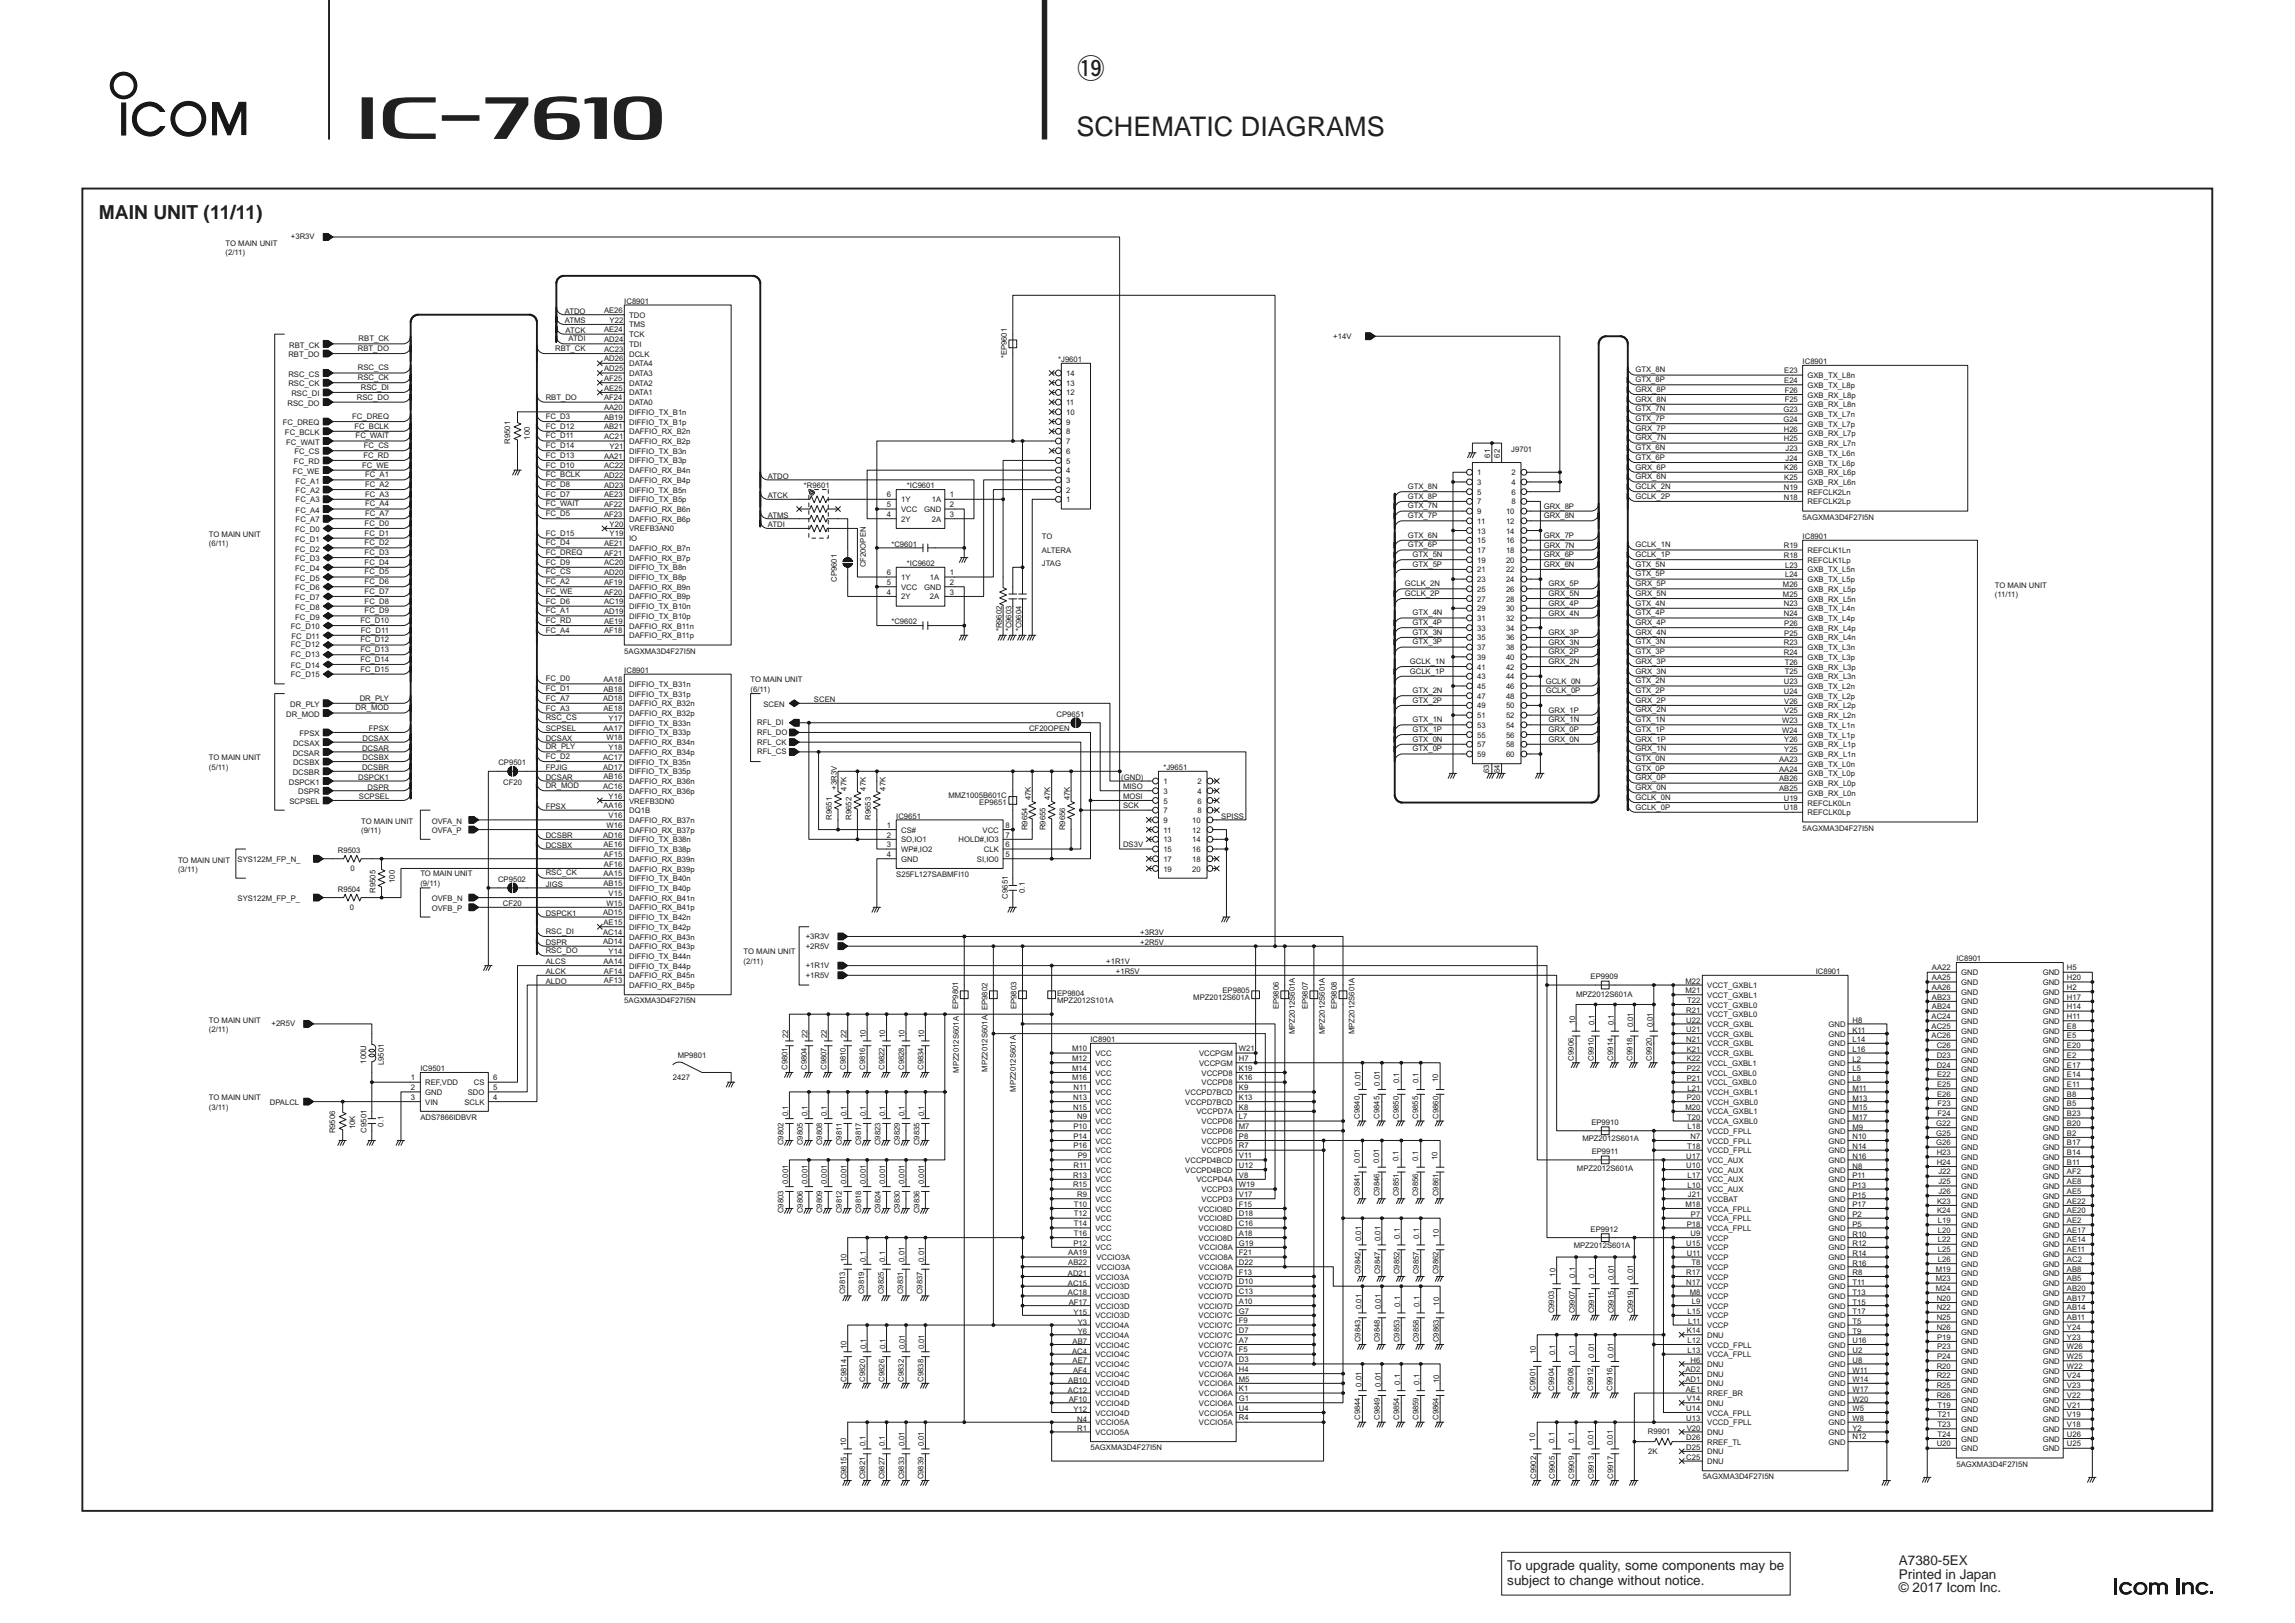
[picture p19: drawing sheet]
<svg xmlns="http://www.w3.org/2000/svg" width="420mm" height="297mm" viewBox="0 0 420 297" stroke-linecap="round" stroke-linejoin="round" font-family="sans-serif">
<defs><g id="words">
<g font-size="4.9" fill="#231f20">
<text x="197.2" y="14.3">!9</text>
<text x="197.1" y="24.8">SCHEMATIC DIAGRAMS</text>
</g>
<text font-size="3.5" fill="#231f20" x="18.1" y="40">MAIN UNIT (11/11)</text>
<g font-size="2.5" fill="#231f20">
<text x="275.9" y="287.3">To upgrade quality, some components may be</text>
<text x="347.7" y="286.5">A7380-5EX</text>
<text x="275.9" y="290.2">subject to change without notice.</text>
<text x="347.7" y="288.9">Printed in Japan</text>
<text x="347.7" y="291.4">© 2017 Icom Inc.</text>
</g>
<g font-size="1.4" fill="#221915">
<text x="41.3" y="44.9">TO MAIN UNIT</text>
<text x="41.3" y="46.6">(2/11)</text>
<text x="53.3" y="43.8">+3R3V</text>
<text x="103.4" y="59.2">ATMS</text>
<text x="103.4" y="57.4">ATDO</text>
<text x="110.6" y="57.3">AE26</text>
<text x="111.6" y="59">Y22</text>
<text x="114.3" y="55.6">IC8901</text>
<text x="115.2" y="58.2">TDO</text>
<text x="115.2" y="59.9">TMS</text>
<text x="52.8" y="65.4">RBT_DO</text>
<text x="53" y="63.6">RBT_CK</text>
<text x="65.5" y="64.2">RBT_DO</text>
<text x="65.7" y="62.5">RBT_CK</text>
<text x="101.7" y="64.2">RBT_CK</text>
<text x="103.6" y="60.9">ATCK</text>
<text x="104.1" y="62.5">ATDI</text>
<text x="110.6" y="60.8">AE24</text>
<text x="110.6" y="62.6">AD24</text>
<text x="110.6" y="64.4">AC23</text>
<text x="115.2" y="61.7">TCK</text>
<text x="115.2" y="63.5">TDI</text>
<text x="115.2" y="65.3">DCLK</text>
<text x="184.3" y="65.6" transform="rotate(-90 184.3 65.6)">*EP9601</text>
<text x="244.1" y="62">+14V</text>
<text x="52.8" y="70.7">RSC_CK</text>
<text x="52.8" y="68.9">RSC_CS</text>
<text x="65.5" y="67.8">RSC_CS</text>
<text x="65.5" y="69.6">RSC_CK</text>
<text x="66.1" y="71.3">RSC_DI</text>
<text x="110.6" y="66.2">AD26</text>
<text x="110.6" y="67.9">AD25</text>
<text x="110.6" y="69.7">AF25</text>
<text x="110.6" y="71.5">AE25</text>
<text x="115.2" y="67">DATA4</text>
<text x="115.2" y="68.8">DATA3</text>
<text x="115.2" y="70.6">DATA2</text>
<text x="193.7" y="66.3">*J9601</text>
<text x="195.2" y="70.6">13</text>
<text x="195.2" y="68.8">14</text>
<text x="299.4" y="71.7">GRX_8P</text>
<text x="299.4" y="69.9">GTX_8P</text>
<text x="299.4" y="68.2">GTX_8N</text>
<text x="326.6" y="68.3">E23</text>
<text x="326.6" y="70.1">E24</text>
<text x="326.7" y="71.9">F26</text>
<text x="330" y="66.7">IC8901</text>
<text x="330.9" y="69.2">GXB_TX_L8n</text>
<text x="330.9" y="71">GXB_TX_L8p</text>
<text x="51.8" y="77.8">FC_DREQ</text>
<text x="52.6" y="74.3">RSC_DO</text>
<text x="53.3" y="72.5">RSC_DI</text>
<text x="64.5" y="76.7">FC_DREQ</text>
<text x="65.3" y="73.1">RSC_DO</text>
<text x="99.9" y="73.1">RBT_DO</text>
<text x="99.9" y="76.7">FC_D3</text>
<text x="110.6" y="73.3">AF24</text>
<text x="110.6" y="75">AA20</text>
<text x="110.6" y="76.8">AB19</text>
<text x="115.2" y="72.4">DATA1</text>
<text x="115.2" y="74.2">DATA0</text>
<text x="115.2" y="75.9">DIFFIO_TX_B1n</text>
<text x="115.2" y="77.7">DIFFIO_TX_B1p</text>
<text x="195.2" y="77.7">9</text>
<text x="195.2" y="75.9">10</text>
<text x="195.2" y="74.2">11</text>
<text x="195.2" y="72.4">12</text>
<text x="299.4" y="77.1">GTX_7P</text>
<text x="299.4" y="75.3">GTX_7N</text>
<text x="299.4" y="73.5">GRX_8N</text>
<text x="326.5" y="75.4">G23</text>
<text x="326.5" y="77.2">G24</text>
<text x="326.7" y="73.7">F25</text>
<text x="330.9" y="72.8">GXB_RX_L8p</text>
<text x="330.9" y="74.5">GXB_RX_L8n</text>
<text x="330.9" y="76.3">GXB_TX_L7n</text>
<text x="52.2" y="79.6">FC_BCLK</text>
<text x="52.4" y="81.4">FC_WAIT</text>
<text x="53.9" y="83.2">FC_CS</text>
<text x="64.9" y="78.5">FC_BCLK</text>
<text x="65.1" y="80.2">FC_WAIT</text>
<text x="66.5" y="83.8">FC_RD</text>
<text x="66.6" y="82">FC_CS</text>
<text x="93.4" y="81.2" transform="rotate(-90 93.4 81.2)">R9501</text>
<text x="97" y="80.5" transform="rotate(-90 97 80.5)">100</text>
<text x="99.9" y="78.5">FC_D12</text>
<text x="99.9" y="83.8">FC_D13</text>
<text x="99.9" y="82">FC_D14</text>
<text x="99.9" y="80.2">FC_D11</text>
<text x="110.6" y="78.6">AB21</text>
<text x="110.6" y="80.4">AC21</text>
<text x="110.6" y="83.9">AA21</text>
<text x="111.6" y="82.2">Y21</text>
<text x="115.2" y="79.5">DAFFIO_RX_B2n</text>
<text x="115.2" y="81.3">DAFFIO_RX_B2p</text>
<text x="115.2" y="83">DIFFIO_TX_B3n</text>
<text x="195.2" y="79.5">8</text>
<text x="195.2" y="83.1">6</text>
<text x="195.2" y="81.3">7</text>
<text x="272.8" y="83.8" transform="rotate(-90 272.8 83.8)">61</text>
<text x="274.6" y="83.8" transform="rotate(-90 274.6 83.8)">62</text>
<text x="276.7" y="82.7">J9701</text>
<text x="299.4" y="82.4">GTX_6N</text>
<text x="299.4" y="80.6">GRX_7N</text>
<text x="299.4" y="78.8">GRX_7P</text>
<text x="326.6" y="79">H26</text>
<text x="326.6" y="80.8">H25</text>
<text x="326.9" y="82.5">J23</text>
<text x="330.9" y="78.1">GXB_TX_L7p</text>
<text x="330.9" y="79.9">GXB_RX_L7p</text>
<text x="330.9" y="81.7">GXB_RX_L7n</text>
<text x="330.9" y="83.4">GXB_TX_L6n</text>
<text x="53.6" y="86.7">FC_WE</text>
<text x="53.8" y="84.9">FC_RD</text>
<text x="54.1" y="88.5">FC_A1</text>
<text x="66.3" y="85.6">FC_WE</text>
<text x="66.8" y="87.3">FC_A1</text>
<text x="66.8" y="89.1">FC_A2</text>
<text x="99.9" y="89.1">FC_D8</text>
<text x="99.9" y="85.6">FC_D10</text>
<text x="99.9" y="87.3">FC_BCLK</text>
<text x="110.6" y="85.7">AC22</text>
<text x="110.6" y="87.5">AD22</text>
<text x="110.6" y="89.3">AD23</text>
<text x="115.2" y="84.8">DIFFIO_TX_B3p</text>
<text x="115.2" y="86.6">DAFFIO_RX_B4n</text>
<text x="115.2" y="88.4">DAFFIO_RX_B4p</text>
<text x="140.6" y="87.6">ATDO</text>
<text x="147.2" y="89.4">*R9601</text>
<text x="166" y="89.4">*IC9601</text>
<text x="195.2" y="88.4">3</text>
<text x="195.2" y="86.6">4</text>
<text x="195.2" y="84.8">5</text>
<text x="257.7" y="89.5">GTX_8N</text>
<text x="270.5" y="87">1</text>
<text x="270.5" y="88.8">3</text>
<text x="276.7" y="87">2</text>
<text x="276.7" y="88.8">4</text>
<text x="299.4" y="89.5">GCLK_2N</text>
<text x="299.4" y="87.7">GRX_6N</text>
<text x="299.4" y="85.9">GRX_6P</text>
<text x="299.4" y="84.2">GTX_6P</text>
<text x="326.6" y="89.7">N19</text>
<text x="326.6" y="86.1">K26</text>
<text x="326.6" y="87.9">K25</text>
<text x="326.9" y="84.3">J24</text>
<text x="330.9" y="85.2">GXB_TX_L6p</text>
<text x="330.9" y="87">GXB_RX_L6p</text>
<text x="330.9" y="88.8">GXB_RX_L6n</text>
<text x="54.1" y="91.8">FC_A3</text>
<text x="54.1" y="90.3">FC_A2</text>
<text x="54.1" y="93.8">FC_A4</text>
<text x="54.1" y="95.6">FC_A7</text>
<text x="66.8" y="94.5">FC_A7</text>
<text x="66.8" y="90.9">FC_A3</text>
<text x="66.8" y="92.7">FC_A4</text>
<text x="99.9" y="94.5">FC_D5</text>
<text x="99.9" y="90.9">FC_D7</text>
<text x="99.9" y="92.7">FC_WAIT</text>
<text x="110.6" y="91">AE23</text>
<text x="110.6" y="92.8">AF22</text>
<text x="110.6" y="94.6">AF23</text>
<text x="115.2" y="90.2">DIFFIO_TX_B5n</text>
<text x="115.2" y="91.9">DIFFIO_TX_B5p</text>
<text x="115.2" y="93.7">DAFFIO_RX_B6n</text>
<text x="115.2" y="95.5">DAFFIO_RX_B6p</text>
<text x="140.6" y="91.2">ATCK</text>
<text x="140.6" y="94.7">ATMS</text>
<text x="162.4" y="94.6">4</text>
<text x="162.4" y="92.8">5</text>
<text x="162.4" y="91">6</text>
<text x="165" y="95.5">2Y</text>
<text x="165" y="93.7">VCC</text>
<text x="165" y="91.9">1Y</text>
<text x="169.2" y="93.7">GND</text>
<text x="170.6" y="91.9">1A</text>
<text x="170.6" y="95.5">2A</text>
<text x="173.9" y="91">1</text>
<text x="173.9" y="92.8">2</text>
<text x="173.9" y="94.6">3</text>
<text x="195.2" y="91.9">1</text>
<text x="195.2" y="90.2">2</text>
<text x="257.7" y="93.1">GTX_7N</text>
<text x="257.7" y="94.8">GTX_7P</text>
<text x="257.7" y="91.3">GTX_8P</text>
<text x="270.5" y="90.5">5</text>
<text x="270.5" y="92.3">7</text>
<text x="270.5" y="94.1">9</text>
<text x="270.5" y="95.9">11</text>
<text x="275.7" y="95.9">12</text>
<text x="275.7" y="94.1">10</text>
<text x="276.7" y="90.5">6</text>
<text x="276.7" y="92.3">8</text>
<text x="282.6" y="94.9">GRX_8N</text>
<text x="282.6" y="93.1">GRX_8P</text>
<text x="299.4" y="91.3">GCLK_2P</text>
<text x="326.6" y="91.4">N18</text>
<text x="330" y="95.1">5AGXMA3D4F27I5N</text>
<text x="330.9" y="90.5">REFCLK2Ln</text>
<text x="330.9" y="92.3">REFCLK2Lp</text>
<text x="38.2" y="98.3">TO MAIN UNIT</text>
<text x="38.2" y="100">(6/11)</text>
<text x="54.1" y="97.4">FC_D0</text>
<text x="54.1" y="99.2">FC_D1</text>
<text x="54.1" y="100.9">FC_D2</text>
<text x="66.8" y="96.2">FC_D0</text>
<text x="66.8" y="99.8">FC_D2</text>
<text x="66.8" y="98">FC_D1</text>
<text x="66.8" y="101.6">FC_D3</text>
<text x="99.9" y="98">FC_D15</text>
<text x="99.9" y="99.8">FC_D4</text>
<text x="99.9" y="101.6">FC_DREQ</text>
<text x="110.6" y="99.9">AE21</text>
<text x="110.6" y="101.7">AF21</text>
<text x="111.6" y="96.4">Y20</text>
<text x="111.6" y="98.2">Y19</text>
<text x="115.2" y="97.3">VREFB3AN0</text>
<text x="115.2" y="99.1">IO</text>
<text x="115.2" y="100.8">DAFFIO_RX_B7n</text>
<text x="140.6" y="96.5">ATDI</text>
<text x="163.2" y="100.1">*C9601</text>
<text x="190.8" y="98.6">TO</text>
<text x="190.8" y="101.2">ALTERA</text>
<text x="257.7" y="100.2">GTX_6P</text>
<text x="257.7" y="98.4">GTX_6N</text>
<text x="258.6" y="101.9">GTX_5N</text>
<text x="270.5" y="97.7">13</text>
<text x="270.5" y="99.4">15</text>
<text x="270.5" y="101.2">17</text>
<text x="275.7" y="97.7">14</text>
<text x="275.7" y="99.4">16</text>
<text x="275.7" y="101.2">18</text>
<text x="282.6" y="98.4">GRX_7P</text>
<text x="282.6" y="100.2">GRX_7N</text>
<text x="282.6" y="102">GRX_6P</text>
<text x="299.4" y="102">GCLK_1P</text>
<text x="299.4" y="100.2">GCLK_1N</text>
<text x="326.6" y="100.3">R19</text>
<text x="330" y="98.7">IC8901</text>
<text x="330.9" y="101.2">REFCLK1Ln</text>
<text x="54.1" y="102.7">FC_D3</text>
<text x="54.1" y="104.5">FC_D4</text>
<text x="54.1" y="106.3">FC_D5</text>
<text x="66.8" y="103.3">FC_D4</text>
<text x="66.8" y="105.1">FC_D5</text>
<text x="66.8" y="106.9">FC_D6</text>
<text x="99.9" y="103.3">FC_D9</text>
<text x="99.9" y="105.1">FC_CS</text>
<text x="99.9" y="106.9">FC_A2</text>
<text x="110.6" y="103.5">AC20</text>
<text x="110.6" y="105.3">AD20</text>
<text x="110.6" y="107.1">AF19</text>
<text x="115.2" y="102.6">DAFFIO_RX_B7p</text>
<text x="115.2" y="104.4">DIFFIO_TX_B8n</text>
<text x="115.2" y="106.2">DIFFIO_TX_B8p</text>
<text x="115.2" y="107.9">DAFFIO_RX_B9n</text>
<text x="153.2" y="106.5" transform="rotate(-90 153.2 106.5)">CP9601</text>
<text x="158.5" y="103.8" transform="rotate(-90 158.5 103.8)">CF20OPEN</text>
<text x="162.4" y="107.1">5</text>
<text x="162.4" y="105.3">6</text>
<text x="165" y="107.9">VCC</text>
<text x="165" y="106.2">1Y</text>
<text x="166" y="103.6">*IC9602</text>
<text x="169.2" y="107.9">GND</text>
<text x="170.2" y="106.2">1A</text>
<text x="173.9" y="105.3">1</text>
<text x="173.9" y="107.1">2</text>
<text x="190.8" y="103.6">JTAG</text>
<text x="257.2" y="107.3">GCLK_2N</text>
<text x="258.6" y="103.7">GTX_5P</text>
<text x="270.5" y="103">19</text>
<text x="270.5" y="104.8">21</text>
<text x="270.5" y="106.5">23</text>
<text x="275.7" y="103">20</text>
<text x="275.7" y="104.8">22</text>
<text x="275.7" y="106.5">24</text>
<text x="282.6" y="103.8">GRX_6N</text>
<text x="283.5" y="107.3">GRX_5P</text>
<text x="299.4" y="107.3">GRX_5P</text>
<text x="299.4" y="105.5">GTX_5P</text>
<text x="299.4" y="103.7">GTX_5N</text>
<text x="326.4" y="107.4">M26</text>
<text x="326.6" y="102.1">R18</text>
<text x="326.8" y="103.9">L23</text>
<text x="326.8" y="105.7">L24</text>
<text x="330.9" y="103">REFCLK1Lp</text>
<text x="330.9" y="104.8">GXB_TX_L5n</text>
<text x="330.9" y="106.5">GXB_TX_L5p</text>
<text x="365.2" y="107.6">TO MAIN UNIT</text>
<text x="54.1" y="108.1">FC_D6</text>
<text x="54.1" y="111.6">FC_D8</text>
<text x="54.1" y="113.4">FC_D9</text>
<text x="54.1" y="109.8">FC_D7</text>
<text x="66.8" y="112.2">FC_D9</text>
<text x="66.8" y="110.5">FC_D8</text>
<text x="66.8" y="108.7">FC_D7</text>
<text x="99.9" y="110.5">FC_D6</text>
<text x="99.9" y="112.2">FC_A1</text>
<text x="99.9" y="108.7">FC_WE</text>
<text x="110.6" y="108.8">AF20</text>
<text x="110.6" y="110.6">AC19</text>
<text x="110.6" y="112.4">AD19</text>
<text x="115.2" y="109.7">DAFFIO_RX_B9p</text>
<text x="115.2" y="111.5">DIFFIO_TX_B10n</text>
<text x="115.2" y="113.3">DIFFIO_TX_B10p</text>
<text x="162.4" y="108.8">4</text>
<text x="165" y="109.7">2Y</text>
<text x="170.2" y="109.7">2A</text>
<text x="173.9" y="108.8">3</text>
<text x="257.2" y="109.1">GCLK_2P</text>
<text x="258.6" y="112.6">GTX_4N</text>
<text x="270.5" y="108.3">25</text>
<text x="270.5" y="110.1">27</text>
<text x="270.5" y="111.9">29</text>
<text x="270.5" y="113.7">31</text>
<text x="275.7" y="108.3">26</text>
<text x="275.7" y="110.1">28</text>
<text x="275.7" y="111.9">30</text>
<text x="275.7" y="113.7">32</text>
<text x="283.5" y="109.1">GRX_5N</text>
<text x="283.5" y="110.9">GRX_4P</text>
<text x="283.5" y="112.6">GRX_4N</text>
<text x="299.4" y="112.6">GTX_4P</text>
<text x="299.4" y="110.8">GTX_4N</text>
<text x="299.4" y="109.1">GRX_5N</text>
<text x="326.4" y="109.2">M25</text>
<text x="326.6" y="111">N23</text>
<text x="326.6" y="112.8">N24</text>
<text x="330.9" y="108.3">GXB_RX_L5p</text>
<text x="330.9" y="110.1">GXB_RX_L5n</text>
<text x="330.9" y="111.9">GXB_TX_L4n</text>
<text x="330.9" y="113.7">GXB_TX_L4p</text>
<text x="365.2" y="109.2">(11/11)</text>
<text x="53.3" y="115.2">FC_D10</text>
<text x="53.3" y="118.5">FC_D12</text>
<text x="53.4" y="117">FC_D11</text>
<text x="66" y="114">FC_D10</text>
<text x="66" y="117.6">FC_D12</text>
<text x="66" y="119.3">FC_D13</text>
<text x="66.1" y="115.8">FC_D11</text>
<text x="99.9" y="114">FC_RD</text>
<text x="99.9" y="115.8">FC_A4</text>
<text x="110.6" y="114.2">AE19</text>
<text x="110.6" y="115.9">AF18</text>
<text x="114.3" y="119.6">5AGXMA3D4F27I5N</text>
<text x="115.2" y="115.1">DAFFIO_RX_B11n</text>
<text x="115.2" y="116.8">DAFFIO_RX_B11p</text>
<text x="163.2" y="114.3">*C9602</text>
<text x="183.4" y="115.6" transform="rotate(-90 183.4 115.6)">*R9602</text>
<text x="185.2" y="115.6" transform="rotate(-90 185.2 115.6)">*C9603</text>
<text x="187" y="115.6" transform="rotate(-90 187 115.6)">*C9604</text>
<text x="258.6" y="114.4">GTX_4P</text>
<text x="258.6" y="116.2">GTX_3N</text>
<text x="258.6" y="117.9">GTX_3P</text>
<text x="270.5" y="115.4">33</text>
<text x="270.5" y="117.2">35</text>
<text x="270.5" y="119">37</text>
<text x="275.7" y="115.4">34</text>
<text x="275.7" y="117.2">36</text>
<text x="275.7" y="119">38</text>
<text x="283.5" y="118">GRX_3N</text>
<text x="283.5" y="116.2">GRX_3P</text>
<text x="283.5" y="119.8">GRX_2P</text>
<text x="299.4" y="119.7">GTX_3P</text>
<text x="299.4" y="118">GTX_3N</text>
<text x="299.4" y="116.2">GRX_4N</text>
<text x="299.4" y="114.4">GRX_4P</text>
<text x="326.6" y="118.1">R23</text>
<text x="326.6" y="119.9">R24</text>
<text x="326.6" y="114.5">P26</text>
<text x="326.6" y="116.3">P25</text>
<text x="330.9" y="115.4">GXB_RX_L4p</text>
<text x="330.9" y="117.2">GXB_RX_L4n</text>
<text x="330.9" y="119">GXB_TX_L3n</text>
<text x="53.3" y="120.3">FC_D13</text>
<text x="53.3" y="122.3">FC_D14</text>
<text x="53.3" y="123.8">FC_D15</text>
<text x="66" y="121.1">FC_D14</text>
<text x="66" y="122.9">FC_D15</text>
<text x="99.9" y="124.7">FC_D0</text>
<text x="110.5" y="124.8">AA18</text>
<text x="114.3" y="123.2">IC8901</text>
<text x="115.2" y="125.7">DIFFIO_TX_B31n</text>
<text x="137.4" y="124.9">TO MAIN UNIT</text>
<text x="258.1" y="121.5">GCLK_1N</text>
<text x="258.1" y="123.3">GCLK_1P</text>
<text x="270.5" y="120.8">39</text>
<text x="270.5" y="122.5">41</text>
<text x="270.5" y="124.3">43</text>
<text x="275.7" y="120.8">40</text>
<text x="275.7" y="122.5">42</text>
<text x="275.7" y="124.3">44</text>
<text x="283" y="125.1">GCLK_0N</text>
<text x="283.5" y="121.5">GRX_2N</text>
<text x="299.4" y="125.1">GTX_2N</text>
<text x="299.4" y="123.3">GRX_3N</text>
<text x="299.4" y="121.5">GRX_3P</text>
<text x="326.6" y="125.2">U23</text>
<text x="326.7" y="121.7">T26</text>
<text x="326.7" y="123.4">T25</text>
<text x="330.9" y="120.8">GXB_TX_L3p</text>
<text x="330.9" y="122.5">GXB_RX_L3p</text>
<text x="330.9" y="124.3">GXB_RX_L3n</text>
<text x="52.4" y="131.2">DR_MOD</text>
<text x="53.1" y="129.4">DR_PLY</text>
<text x="65.1" y="130">DR_MOD</text>
<text x="65.9" y="128.2">DR_PLY</text>
<text x="99.9" y="131.8">RSC_CS</text>
<text x="99.9" y="130">FC_A3</text>
<text x="99.9" y="128.3">FC_A7</text>
<text x="99.9" y="126.5">FC_D1</text>
<text x="110.4" y="128.4">AD18</text>
<text x="110.5" y="126.6">AB18</text>
<text x="110.5" y="130.2">AE18</text>
<text x="111.4" y="131.9">Y17</text>
<text x="115.2" y="127.5">DIFFIO_TX_B31p</text>
<text x="115.2" y="129.3">DAFFIO_RX_B32n</text>
<text x="115.2" y="131.1">DAFFIO_RX_B32p</text>
<text x="137.4" y="126.6">(6/11)</text>
<text x="139.8" y="129.4">SCEN</text>
<text x="149" y="128.5">SCEN</text>
<text x="193.4" y="131.2">CP9651</text>
<text x="258.6" y="128.6">GTX_2P</text>
<text x="258.6" y="126.8">GTX_2N</text>
<text x="270.5" y="126.1">45</text>
<text x="270.5" y="127.9">47</text>
<text x="270.5" y="129.7">49</text>
<text x="270.5" y="131.4">51</text>
<text x="275.7" y="126.1">46</text>
<text x="275.7" y="127.9">48</text>
<text x="275.7" y="129.7">50</text>
<text x="275.7" y="131.4">52</text>
<text x="283" y="126.9">GCLK_0P</text>
<text x="283.5" y="130.4">GRX_1P</text>
<text x="299.4" y="130.4">GRX_2N</text>
<text x="299.4" y="128.6">GRX_2P</text>
<text x="299.4" y="126.8">GTX_2P</text>
<text x="326.6" y="127">U24</text>
<text x="326.6" y="128.8">V26</text>
<text x="326.6" y="130.6">V25</text>
<text x="330.9" y="126.1">GXB_TX_L2n</text>
<text x="330.9" y="127.9">GXB_TX_L2p</text>
<text x="330.9" y="129.7">GXB_RX_L2p</text>
<text x="330.9" y="131.4">GXB_RX_L2n</text>
<text x="53.7" y="136.5">DCSAX</text>
<text x="54.8" y="134.7">FPSX</text>
<text x="66.3" y="137.4">DCSAR</text>
<text x="66.4" y="135.6">DCSAX</text>
<text x="67.5" y="133.8">FPSX</text>
<text x="99.9" y="137.1">DR_PLY</text>
<text x="99.9" y="135.6">DCSAX</text>
<text x="99.9" y="133.8">SCPSEL</text>
<text x="110.5" y="133.7">AA17</text>
<text x="111" y="135.5">W18</text>
<text x="111.4" y="137.3">Y18</text>
<text x="115.2" y="132.8">DIFFIO_TX_B33n</text>
<text x="115.2" y="134.6">DIFFIO_TX_B33p</text>
<text x="115.2" y="136.4">DAFFIO_RX_B34n</text>
<text x="138.6" y="136.3">RFL_CK</text>
<text x="138.6" y="134.5">RFL_DO</text>
<text x="138.6" y="132.7">RFL_DI</text>
<text x="188.4" y="133.7">CF20OPEN</text>
<text x="258.6" y="137.5">GTX_0P</text>
<text x="258.6" y="133.9">GTX_1P</text>
<text x="258.6" y="135.7">GTX_0N</text>
<text x="258.6" y="132.2">GTX_1N</text>
<text x="270.5" y="133.2">53</text>
<text x="270.5" y="135">55</text>
<text x="270.5" y="136.8">57</text>
<text x="275.7" y="133.2">54</text>
<text x="275.7" y="135">56</text>
<text x="275.7" y="136.8">58</text>
<text x="283.5" y="132.2">GRX_1N</text>
<text x="283.5" y="135.8">GRX_0N</text>
<text x="283.5" y="134">GRX_0P</text>
<text x="299.4" y="137.5">GRX_1N</text>
<text x="299.4" y="135.7">GRX_1P</text>
<text x="299.4" y="134">GTX_1P</text>
<text x="299.4" y="132.2">GTX_1N</text>
<text x="326.3" y="132.3">W23</text>
<text x="326.3" y="134.1">W24</text>
<text x="326.6" y="135.9">Y26</text>
<text x="326.6" y="137.7">Y25</text>
<text x="330.9" y="133.2">GXB_TX_L1n</text>
<text x="330.9" y="135">GXB_TX_L1p</text>
<text x="330.9" y="136.8">GXB_RX_L1p</text>
<text x="38.2" y="139.2">TO MAIN UNIT</text>
<text x="38.2" y="140.9">(5/11)</text>
<text x="52.9" y="143.6">DSPCK1</text>
<text x="53.6" y="141.8">DCSBR</text>
<text x="53.6" y="138.3">DCSAR</text>
<text x="53.7" y="140.1">DCSBX</text>
<text x="65.6" y="142.7">DSPCK1</text>
<text x="66.3" y="141">DCSBR</text>
<text x="66.4" y="139.2">DCSBX</text>
<text x="91.2" y="140.1">CP9501</text>
<text x="92.1" y="143.6">CF20</text>
<text x="99.9" y="141">FPJIG</text>
<text x="99.9" y="142.7">DCSAR</text>
<text x="99.9" y="138.9">FC_D2</text>
<text x="110.4" y="139.1">AC17</text>
<text x="110.4" y="140.8">AD17</text>
<text x="110.5" y="142.6">AB16</text>
<text x="115.2" y="138.2">DAFFIO_RX_B34p</text>
<text x="115.2" y="139.9">DIFFIO_TX_B35n</text>
<text x="115.2" y="141.7">DIFFIO_TX_B35p</text>
<text x="115.2" y="143.5">DAFFIO_RX_B36n</text>
<text x="138.6" y="138">RFL_CS</text>
<text x="205.3" y="142.7">(GND)</text>
<text x="213" y="141">*J9651</text>
<text x="213" y="143.5">1</text>
<text x="219.3" y="143.5">2</text>
<text x="270.5" y="138.6">59</text>
<text x="272.6" y="141.5" transform="rotate(-90 272.6 141.5)">63</text>
<text x="274.6" y="141.5" transform="rotate(-90 274.6 141.5)">64</text>
<text x="275.7" y="138.6">60</text>
<text x="299.4" y="142.8">GRX_0P</text>
<text x="299.4" y="141.1">GTX_0P</text>
<text x="299.4" y="139.3">GTX_0N</text>
<text x="325.7" y="139.4">AA23</text>
<text x="325.7" y="141.2">AA24</text>
<text x="325.7" y="143">AB26</text>
<text x="330.9" y="138.6">GXB_RX_L1n</text>
<text x="330.9" y="140.3">GXB_TX_L0n</text>
<text x="330.9" y="142.1">GXB_TX_L0p</text>
<text x="330.9" y="143.9">GXB_RX_L0p</text>
<text x="53" y="147.2">SCPSEL</text>
<text x="54.6" y="145.4">DSPR</text>
<text x="65.7" y="146.3">SCPSEL</text>
<text x="67.3" y="144.5">DSPR</text>
<text x="99.9" y="144.2">DR_MOD</text>
<text x="99.9" y="148.1">FPSX</text>
<text x="110.4" y="144.4">AC16</text>
<text x="110.5" y="147.9">AA16</text>
<text x="111.4" y="146.2">Y16</text>
<text x="111.4" y="149.7">V16</text>
<text x="115.2" y="145.3">DAFFIO_RX_B36p</text>
<text x="115.2" y="147.1">VREFB3DN0</text>
<text x="115.2" y="148.8">DQ1B</text>
<text x="153.2" y="144.5" transform="rotate(-90 153.2 144.5)">+3R3V</text>
<text x="155" y="144.7" transform="rotate(-90 155 144.7)">47K</text>
<text x="158.5" y="144.7" transform="rotate(-90 158.5 144.7)">47K</text>
<text x="162.1" y="144.7" transform="rotate(-90 162.1 144.7)">47K</text>
<text x="164.1" y="149.8">IC9651</text>
<text x="173.6" y="146">MMZ1005B601C</text>
<text x="179.3" y="147.3">EP9651</text>
<text x="188.7" y="146.5" transform="rotate(-90 188.7 146.5)">47K</text>
<text x="192.3" y="146.5" transform="rotate(-90 192.3 146.5)">47K</text>
<text x="195.8" y="146.5" transform="rotate(-90 195.8 146.5)">47K</text>
<text x="205.6" y="144.4">MISO</text>
<text x="205.6" y="146.2">MOSI</text>
<text x="205.6" y="148">SCK</text>
<text x="213" y="145.3">3</text>
<text x="213" y="147.1">5</text>
<text x="213" y="148.8">7</text>
<text x="219.3" y="145.3">4</text>
<text x="219.3" y="147.1">6</text>
<text x="219.3" y="148.8">8</text>
<text x="223.6" y="149.8">SPISS</text>
<text x="299.4" y="146.4">GCLK_0N</text>
<text x="299.4" y="144.6">GRX_0N</text>
<text x="299.4" y="148.2">GCLK_0P</text>
<text x="325.7" y="144.8">AB25</text>
<text x="326.6" y="146.6">U19</text>
<text x="326.6" y="148.3">U18</text>
<text x="330.9" y="145.7">GXB_RX_L0n</text>
<text x="330.9" y="147.4">REFCLK0Ln</text>
<text x="330.9" y="149.2">REFCLK0Lp</text>
<text x="66.1" y="150.7">TO MAIN UNIT</text>
<text x="66.1" y="152.4">(9/11)</text>
<text x="79" y="150.7">OVFA_N</text>
<text x="79" y="152.5">OVFA_P</text>
<text x="99.9" y="153.4">DCSBR</text>
<text x="99.9" y="155.2">DCSBX</text>
<text x="110.4" y="153.3">AD16</text>
<text x="110.5" y="155.1">AE16</text>
<text x="111" y="151.5">W16</text>
<text x="115.2" y="150.6">DAFFIO_RX_B37n</text>
<text x="115.2" y="152.4">DAFFIO_RX_B37p</text>
<text x="115.2" y="154.2">DIFFIO_TX_B38n</text>
<text x="115.2" y="155.9">DIFFIO_TX_B38p</text>
<text x="152.3" y="150.1" transform="rotate(-90 152.3 150.1)">R9651</text>
<text x="155.9" y="150.1" transform="rotate(-90 155.9 150.1)">R9652</text>
<text x="159.4" y="150.1" transform="rotate(-90 159.4 150.1)">R9653</text>
<text x="162.4" y="151.5">1</text>
<text x="162.4" y="153.3">2</text>
<text x="162.4" y="155.1">3</text>
<text x="165" y="152.4">CS#</text>
<text x="165" y="154.2">SO,IO1</text>
<text x="165" y="155.9">WP#,IO2</text>
<text x="175.5" y="154.2">HOLD#,IO3</text>
<text x="179.9" y="152.4">VCC</text>
<text x="180.1" y="155.9">CLK</text>
<text x="184.1" y="155.1">6</text>
<text x="184.1" y="153.3">7</text>
<text x="184.1" y="151.5">8</text>
<text x="188.1" y="152" transform="rotate(-90 188.1 152)">R9654</text>
<text x="191.4" y="152" transform="rotate(-90 191.4 152)">R9655</text>
<text x="195" y="152" transform="rotate(-90 195 152)">R9656</text>
<text x="205.6" y="155.1">DS3V</text>
<text x="213" y="150.6">9</text>
<text x="213" y="152.4">11</text>
<text x="213" y="154.2">13</text>
<text x="213" y="155.9">15</text>
<text x="218.2" y="152.4">12</text>
<text x="218.2" y="150.6">10</text>
<text x="218.2" y="154.2">14</text>
<text x="218.2" y="155.9">16</text>
<text x="330" y="152">5AGXMA3D4F27I5N</text>
<text x="32.6" y="157.9">TO MAIN UNIT</text>
<text x="32.6" y="159.6">(3/11)</text>
<text x="43.5" y="157.8">SYS122M_FP_N_</text>
<text x="61.8" y="156.1">R9503</text>
<text x="64.2" y="159.3">0</text>
<text x="72.3" y="161.6" transform="rotate(-90 72.3 161.6)">100</text>
<text x="77" y="160.4">TO MAIN UNIT</text>
<text x="91.2" y="161.4">CP9502</text>
<text x="99.9" y="160.2">RSC_CK</text>
<text x="110.5" y="160.4">AA15</text>
<text x="110.6" y="156.8">AF15</text>
<text x="110.6" y="158.6">AF16</text>
<text x="115.2" y="161.3">DIFFIO_TX_B40n</text>
<text x="115.2" y="157.7">DAFFIO_RX_B39n</text>
<text x="115.2" y="159.5">DAFFIO_RX_B39p</text>
<text x="162.4" y="156.8">4</text>
<text x="164.1" y="160.5">S25FL127SABMFI10</text>
<text x="165" y="157.7">GND</text>
<text x="178.9" y="157.7">SI,IO0</text>
<text x="184.1" y="156.8">5</text>
<text x="213" y="157.7">17</text>
<text x="213" y="159.5">19</text>
<text x="218.2" y="157.7">18</text>
<text x="218.2" y="159.5">20</text>
<text x="43.5" y="165">SYS122M_FP_P_</text>
<text x="61.8" y="163.2">R9504</text>
<text x="64.1" y="166.6">0</text>
<text x="68.7" y="163.4" transform="rotate(-90 68.7 163.4)">R9505</text>
<text x="77" y="162.1">(9/11)</text>
<text x="79" y="165">OVFB_N</text>
<text x="79" y="166.7">OVFB_P</text>
<text x="92.1" y="165.8">CF20</text>
<text x="99.9" y="162.3">JIGS</text>
<text x="99.9" y="167.6">DSPCK1</text>
<text x="110.4" y="167.5">AD15</text>
<text x="110.5" y="162.2">AB15</text>
<text x="111" y="165.7">W15</text>
<text x="111.4" y="163.9">V15</text>
<text x="115.2" y="163.1">DIFFIO_TX_B40p</text>
<text x="115.2" y="164.8">DAFFIO_RX_B41n</text>
<text x="115.2" y="166.6">DAFFIO_RX_B41p</text>
<text x="184.5" y="164.5" transform="rotate(-90 184.5 164.5)">C9651</text>
<text x="187.6" y="163.4" transform="rotate(-90 187.6 163.4)">0.1</text>
<text x="99.9" y="170.9">RSC_DI</text>
<text x="99.9" y="173">DSPR</text>
<text x="110.4" y="171.1">AC14</text>
<text x="110.4" y="172.8">AD14</text>
<text x="110.5" y="169.3">AE15</text>
<text x="115.2" y="168.4">DIFFIO_TX_B42n</text>
<text x="115.2" y="170.2">DIFFIO_TX_B42p</text>
<text x="115.2" y="171.9">DAFFIO_RX_B43n</text>
<text x="115.2" y="173.7">DAFFIO_RX_B43p</text>
<text x="147.5" y="171.8">+3R3V</text>
<text x="147.5" y="173.6">+2R5V</text>
<text x="208.8" y="171.2">+3R3V</text>
<text x="208.8" y="173">+2R5V</text>
<text x="99.9" y="174.5">RSC_DO</text>
<text x="99.9" y="176.5">ALCS</text>
<text x="99.9" y="178.3">ALCK</text>
<text x="110.5" y="176.4">AA14</text>
<text x="110.6" y="178.2">AF14</text>
<text x="110.6" y="179.9">AF13</text>
<text x="111.4" y="174.6">Y14</text>
<text x="115.2" y="175.5">DIFFIO_TX_B44n</text>
<text x="115.2" y="177.3">DIFFIO_TX_B44p</text>
<text x="115.2" y="179.1">DAFFIO_RX_B45n</text>
<text x="136.1" y="174.7">TO MAIN UNIT</text>
<text x="136.1" y="176.4">(2/11)</text>
<text x="147.5" y="177.2">+1R1V</text>
<text x="147.5" y="178.9">+1R5V</text>
<text x="202.5" y="176.5">+1R1V</text>
<text x="204.3" y="178.3">+1R5V</text>
<text x="291.2" y="179.2">EP9909</text>
<text x="332.4" y="178.3">IC8901</text>
<text x="353.7" y="177.6">AA22</text>
<text x="353.7" y="179.4">AA25</text>
<text x="358.2" y="175.9">IC8901</text>
<text x="359.1" y="178.5">GND</text>
<text x="374" y="178.5">GND</text>
<text x="378.4" y="179.4">H20</text>
<text x="378.4" y="177.6">H5</text>
<text x="99.9" y="180.1">ALDO</text>
<text x="114.3" y="183.6">5AGXMA3D4F27I5N</text>
<text x="115.2" y="180.8">DAFFIO_RX_B45p</text>
<text x="175.4" y="184.6" transform="rotate(-90 175.4 184.6)">EP9801</text>
<text x="186.1" y="184.7" transform="rotate(-90 186.1 184.7)">EP9803</text>
<text x="193.5" y="183.6">MPZ2012S101A</text>
<text x="193.5" y="182.4">EP9804</text>
<text x="218.5" y="183.1">MPZ2012S601A</text>
<text x="223.8" y="181.7">EP9805</text>
<text x="234.1" y="184.7" transform="rotate(-90 234.1 184.7)">EP9806</text>
<text x="239.4" y="184.7" transform="rotate(-90 239.4 184.7)">EP9807</text>
<text x="244.8" y="184.7" transform="rotate(-90 244.8 184.7)">EP9808</text>
<text x="288.5" y="182.4">MPZ2012S601A</text>
<text x="308.6" y="181.8">M21</text>
<text x="308.6" y="180">M22</text>
<text x="308.7" y="185.4">R21</text>
<text x="308.9" y="183.6">T22</text>
<text x="312.5" y="184.4">VCCT_GXBL0</text>
<text x="312.5" y="182.6">VCCT_GXBL1</text>
<text x="312.5" y="180.8">VCCT_GXBL1</text>
<text x="353.7" y="181.2">AA26</text>
<text x="353.7" y="182.9">AB23</text>
<text x="353.7" y="184.7">AB24</text>
<text x="359.1" y="180.3">GND</text>
<text x="359.1" y="182.1">GND</text>
<text x="359.1" y="183.8">GND</text>
<text x="359.1" y="185.6">GND</text>
<text x="374" y="185.6">GND</text>
<text x="374" y="183.8">GND</text>
<text x="374" y="182.1">GND</text>
<text x="374" y="180.3">GND</text>
<text x="378.4" y="184.7">H14</text>
<text x="378.4" y="182.9">H17</text>
<text x="378.4" y="181.2">H2</text>
<text x="38.2" y="187.2">TO MAIN UNIT</text>
<text x="38.2" y="188.9">(2/11)</text>
<text x="49.7" y="187.8">+2R5V</text>
<text x="144.3" y="190.1" transform="rotate(-90 144.3 190.1)">22</text>
<text x="147.8" y="190.1" transform="rotate(-90 147.8 190.1)">22</text>
<text x="151.4" y="190.1" transform="rotate(-90 151.4 190.1)">22</text>
<text x="155" y="190.1" transform="rotate(-90 155 190.1)">22</text>
<text x="158.5" y="190.1" transform="rotate(-90 158.5 190.1)">10</text>
<text x="162.1" y="190.1" transform="rotate(-90 162.1 190.1)">10</text>
<text x="165.6" y="190.1" transform="rotate(-90 165.6 190.1)">10</text>
<text x="169.2" y="190.1" transform="rotate(-90 169.2 190.1)">10</text>
<text x="199.6" y="190.7">IC8901</text>
<text x="237.1" y="189.3" transform="rotate(-90 237.1 189.3)">MPZ2012S601A</text>
<text x="242.5" y="189.3" transform="rotate(-90 242.5 189.3)">MPZ2012S601A</text>
<text x="248" y="189.3" transform="rotate(-90 248 189.3)">MPZ2012S601A</text>
<text x="288.3" y="187.4" transform="rotate(-90 288.3 187.4)">10</text>
<text x="291.9" y="187.6" transform="rotate(-90 291.9 187.6)">0.1</text>
<text x="295.5" y="187.6" transform="rotate(-90 295.5 187.6)">0.1</text>
<text x="299" y="188" transform="rotate(-90 299 188)">0.01</text>
<text x="302.6" y="188" transform="rotate(-90 302.6 188)">0.01</text>
<text x="308.7" y="190.7">N21</text>
<text x="308.7" y="188.9">U21</text>
<text x="308.7" y="187.2">U22</text>
<text x="312.5" y="191.5">VCCR_GXBL</text>
<text x="312.5" y="189.7">VCCR_GXBL</text>
<text x="312.5" y="188">VCCR_GXBL</text>
<text x="312.5" y="186.2">VCCT_GXBL0</text>
<text x="334.8" y="188">GND</text>
<text x="334.8" y="189.7">GND</text>
<text x="334.8" y="191.5">GND</text>
<text x="339.1" y="187.2">H8</text>
<text x="339.1" y="189">K11</text>
<text x="339.1" y="190.8">L14</text>
<text x="353.6" y="186.5">AC24</text>
<text x="353.6" y="188.3">AC25</text>
<text x="353.6" y="190.1">AC26</text>
<text x="354.6" y="191.8">C26</text>
<text x="359.1" y="187.4">GND</text>
<text x="359.1" y="189.2">GND</text>
<text x="359.1" y="190.9">GND</text>
<text x="374" y="190.9">GND</text>
<text x="374" y="189.2">GND</text>
<text x="374" y="187.4">GND</text>
<text x="378.4" y="191.8">E20</text>
<text x="378.4" y="190.1">E5</text>
<text x="378.4" y="188.3">E8</text>
<text x="378.4" y="186.5">H11</text>
<text x="67" y="194.7" transform="rotate(-90 67 194.7)">100U</text>
<text x="70.3" y="195" transform="rotate(-90 70.3 195)">L9501</text>
<text x="75.2" y="197.7">1</text>
<text x="77" y="196.1">IC9501</text>
<text x="90.3" y="197.7">6</text>
<text x="123.2" y="197.6">2427</text>
<text x="124.1" y="193.6">MP9801</text>
<text x="144.2" y="195.8" transform="rotate(-90 144.2 195.8)">C9801</text>
<text x="147.7" y="195.8" transform="rotate(-90 147.7 195.8)">C9804</text>
<text x="151.3" y="195.8" transform="rotate(-90 151.3 195.8)">C9807</text>
<text x="154.8" y="195.8" transform="rotate(-90 154.8 195.8)">C9810</text>
<text x="158.4" y="195.8" transform="rotate(-90 158.4 195.8)">C9816</text>
<text x="162" y="195.8" transform="rotate(-90 162 195.8)">C9822</text>
<text x="165.5" y="195.8" transform="rotate(-90 165.5 195.8)">C9828</text>
<text x="169.1" y="195.8" transform="rotate(-90 169.1 195.8)">C9834</text>
<text x="175.5" y="196.4" transform="rotate(-90 175.5 196.4)">MPZ2012S601A</text>
<text x="180.8" y="196.2" transform="rotate(-90 180.8 196.2)">MPZ2012S601A EP9802</text>
<text x="196.3" y="192.4">M10</text>
<text x="196.3" y="194.2">M12</text>
<text x="196.3" y="196">M14</text>
<text x="196.3" y="197.7">M16</text>
<text x="200.5" y="193.3">VCC</text>
<text x="200.5" y="195.1">VCC</text>
<text x="200.5" y="196.8">VCC</text>
<text x="219.5" y="195.1">VCCPGM</text>
<text x="219.5" y="193.3">VCCPGM</text>
<text x="220" y="196.8">VCCPD8</text>
<text x="226.8" y="197.7">K16</text>
<text x="226.8" y="196">K19</text>
<text x="226.8" y="194.2">H7</text>
<text x="226.8" y="192.4">W21</text>
<text x="288.2" y="194.1" transform="rotate(-90 288.2 194.1)">C9906</text>
<text x="291.8" y="194.1" transform="rotate(-90 291.8 194.1)">C9910</text>
<text x="295.3" y="194.1" transform="rotate(-90 295.3 194.1)">C9914</text>
<text x="298.9" y="194.1" transform="rotate(-90 298.9 194.1)">C9918</text>
<text x="302.4" y="194.1" transform="rotate(-90 302.4 194.1)">C9920</text>
<text x="308.8" y="197.8">P21</text>
<text x="308.8" y="196">P22</text>
<text x="308.8" y="194.3">K22</text>
<text x="308.8" y="192.5">K21</text>
<text x="312.5" y="196.8">VCCL_GXBL0</text>
<text x="312.5" y="195.1">VCCL_GXBL1</text>
<text x="312.5" y="193.3">VCCR_GXBL</text>
<text x="334.8" y="193.3">GND</text>
<text x="334.8" y="195.1">GND</text>
<text x="334.8" y="196.8">GND</text>
<text x="339.1" y="192.5">L16</text>
<text x="339.1" y="194.3">L2</text>
<text x="339.1" y="196.1">L5</text>
<text x="339.1" y="197.9">L8</text>
<text x="354.6" y="193.6">D23</text>
<text x="354.6" y="195.4">D24</text>
<text x="354.6" y="197.2">E22</text>
<text x="359.1" y="192.7">GND</text>
<text x="359.1" y="194.5">GND</text>
<text x="359.1" y="196.3">GND</text>
<text x="374" y="196.3">GND</text>
<text x="374" y="194.5">GND</text>
<text x="374" y="192.7">GND</text>
<text x="378.4" y="197.2">E14</text>
<text x="378.4" y="195.4">E17</text>
<text x="378.4" y="193.6">E2</text>
<text x="38.2" y="201.4">TO MAIN UNIT</text>
<text x="38.2" y="203.1">(3/11)</text>
<text x="49.4" y="202.3">DPALCL</text>
<text x="75.2" y="199.5">2</text>
<text x="75.2" y="201.3">3</text>
<text x="77.9" y="198.6">REF,VDD</text>
<text x="77.9" y="200.4">GND</text>
<text x="77.9" y="202.2">VIN</text>
<text x="85" y="202.2">SCLK</text>
<text x="85.6" y="200.4">SDO</text>
<text x="86.7" y="198.6">CS</text>
<text x="90.3" y="201.3">4</text>
<text x="90.3" y="199.5">5</text>
<text x="186" y="199.8" transform="rotate(-90 186 199.8)">MPZ2012S601A</text>
<text x="196.4" y="201.3">N13</text>
<text x="196.4" y="203.1">N15</text>
<text x="196.5" y="199.5">N11</text>
<text x="200.5" y="198.6">VCC</text>
<text x="200.5" y="200.4">VCC</text>
<text x="200.5" y="202.2">VCC</text>
<text x="200.5" y="204">VCC</text>
<text x="217" y="202.2">VCCPD7BCD</text>
<text x="217" y="200.4">VCCPD7BCD</text>
<text x="219" y="204">VCCPD7A</text>
<text x="220" y="198.6">VCCPD8</text>
<text x="226.8" y="203.1">K8</text>
<text x="226.8" y="201.3">K13</text>
<text x="226.8" y="199.5">K9</text>
<text x="249.1" y="198.7" transform="rotate(-90 249.1 198.7)">0.01</text>
<text x="252.6" y="198.7" transform="rotate(-90 252.6 198.7)">0.01</text>
<text x="256.2" y="198.3" transform="rotate(-90 256.2 198.3)">0.1</text>
<text x="259.7" y="198.3" transform="rotate(-90 259.7 198.3)">0.1</text>
<text x="263.3" y="198.1" transform="rotate(-90 263.3 198.1)">10</text>
<text x="308.6" y="203.2">M20</text>
<text x="308.8" y="201.4">P20</text>
<text x="308.9" y="199.6">L21</text>
<text x="312.5" y="202.2">VCCH_GXBL0</text>
<text x="312.5" y="200.4">VCCH_GXBL1</text>
<text x="312.5" y="198.6">VCCL_GXBL0</text>
<text x="312.5" y="204">VCCA_GXBL1</text>
<text x="334.8" y="198.6">GND</text>
<text x="334.8" y="200.4">GND</text>
<text x="334.8" y="202.2">GND</text>
<text x="334.8" y="204">GND</text>
<text x="339.1" y="199.7">M11</text>
<text x="339.1" y="201.4">M13</text>
<text x="339.1" y="203.2">M15</text>
<text x="354.6" y="198.9">E25</text>
<text x="354.6" y="200.7">E26</text>
<text x="354.7" y="202.5">F23</text>
<text x="359.1" y="198.1">GND</text>
<text x="359.1" y="199.8">GND</text>
<text x="359.1" y="201.6">GND</text>
<text x="359.1" y="203.4">GND</text>
<text x="374" y="203.4">GND</text>
<text x="374" y="201.6">GND</text>
<text x="374" y="199.8">GND</text>
<text x="374" y="198.1">GND</text>
<text x="378.4" y="202.5">B5</text>
<text x="378.4" y="200.7">B8</text>
<text x="378.4" y="198.9">E11</text>
<text x="61.4" y="207.4" transform="rotate(-90 61.4 207.4)">R9506</text>
<text x="65" y="206.7" transform="rotate(-90 65 206.7)">10K</text>
<text x="67.1" y="207.3" transform="rotate(-90 67.1 207.3)">C9501</text>
<text x="70.2" y="206.2" transform="rotate(-90 70.2 206.2)">0.1</text>
<text x="77" y="205">ADS7866IDBVR</text>
<text x="143.4" y="209.6" transform="rotate(-90 143.4 209.6)">C9802</text>
<text x="144.3" y="204.3" transform="rotate(-90 144.3 204.3)">0.1</text>
<text x="147" y="209.6" transform="rotate(-90 147 209.6)">C9805</text>
<text x="147.8" y="204.3" transform="rotate(-90 147.8 204.3)">0.1</text>
<text x="150.5" y="209.6" transform="rotate(-90 150.5 209.6)">C9808</text>
<text x="151.4" y="204.3" transform="rotate(-90 151.4 204.3)">0.1</text>
<text x="154.1" y="209.6" transform="rotate(-90 154.1 209.6)">C9811</text>
<text x="155" y="204.3" transform="rotate(-90 155 204.3)">0.1</text>
<text x="157.6" y="209.6" transform="rotate(-90 157.6 209.6)">C9817</text>
<text x="158.5" y="204.3" transform="rotate(-90 158.5 204.3)">0.1</text>
<text x="161.2" y="209.6" transform="rotate(-90 161.2 209.6)">C9823</text>
<text x="162.1" y="204.3" transform="rotate(-90 162.1 204.3)">0.1</text>
<text x="164.8" y="209.6" transform="rotate(-90 164.8 209.6)">C9829</text>
<text x="165.6" y="204.3" transform="rotate(-90 165.6 204.3)">0.1</text>
<text x="168.3" y="209.6" transform="rotate(-90 168.3 209.6)">C9835</text>
<text x="169.2" y="204.3" transform="rotate(-90 169.2 204.3)">0.1</text>
<text x="196.5" y="206.6">P10</text>
<text x="196.5" y="208.4">P14</text>
<text x="197.2" y="204.8">N9</text>
<text x="200.5" y="205.7">VCC</text>
<text x="200.5" y="207.5">VCC</text>
<text x="200.5" y="209.3">VCC</text>
<text x="220" y="207.5">VCCPD6</text>
<text x="220" y="209.3">VCCPD5</text>
<text x="220" y="205.7">VCCPD6</text>
<text x="226.8" y="206.6">M7</text>
<text x="226.8" y="208.4">P8</text>
<text x="226.8" y="204.8">L7</text>
<text x="249" y="204.8" transform="rotate(-90 249 204.8)">C9840</text>
<text x="252.5" y="204.8" transform="rotate(-90 252.5 204.8)">C9845</text>
<text x="256.1" y="204.8" transform="rotate(-90 256.1 204.8)">C9850</text>
<text x="259.6" y="204.8" transform="rotate(-90 259.6 204.8)">C9855</text>
<text x="263.3" y="204.8" transform="rotate(-90 263.3 204.8)">C9860</text>
<text x="289.7" y="208.9">MPZ2012S601A</text>
<text x="291.3" y="205.9">EP9910</text>
<text x="308.9" y="204.9">T20</text>
<text x="308.9" y="206.7">L18</text>
<text x="309.5" y="208.5">N7</text>
<text x="312.5" y="209.3">VCCD_FPLL</text>
<text x="312.5" y="207.5">VCCD_FPLL</text>
<text x="312.5" y="205.7">VCCA_GXBL0</text>
<text x="334.8" y="205.7">GND</text>
<text x="334.8" y="207.5">GND</text>
<text x="334.8" y="209.3">GND</text>
<text x="339.1" y="205">M17</text>
<text x="339.1" y="206.8">M9</text>
<text x="339.1" y="208.5">N10</text>
<text x="354.5" y="206.1">G22</text>
<text x="354.5" y="207.8">G25</text>
<text x="354.5" y="209.6">G26</text>
<text x="354.7" y="204.3">F24</text>
<text x="359.1" y="205.2">GND</text>
<text x="359.1" y="206.9">GND</text>
<text x="359.1" y="208.7">GND</text>
<text x="374" y="208.7">GND</text>
<text x="374" y="206.9">GND</text>
<text x="374" y="205.2">GND</text>
<text x="378.4" y="209.6">B17</text>
<text x="378.4" y="207.8">B2</text>
<text x="378.4" y="206.1">B20</text>
<text x="378.4" y="204.3">B23</text>
<text x="196.4" y="215.5">R13</text>
<text x="196.5" y="210.2">P16</text>
<text x="196.5" y="213.7">R11</text>
<text x="197.3" y="212">P9</text>
<text x="200.5" y="211.1">VCC</text>
<text x="200.5" y="212.8">VCC</text>
<text x="200.5" y="214.6">VCC</text>
<text x="217" y="214.6">VCCPD4BCD</text>
<text x="217" y="212.8">VCCPD4BCD</text>
<text x="220" y="211.1">VCCPD5</text>
<text x="226.8" y="215.5">V8</text>
<text x="226.8" y="213.7">U12</text>
<text x="226.8" y="212">V11</text>
<text x="226.8" y="210.2">R7</text>
<text x="248.9" y="212.9" transform="rotate(-90 248.9 212.9)">0.01</text>
<text x="252.5" y="212.9" transform="rotate(-90 252.5 212.9)">0.01</text>
<text x="256" y="212.5" transform="rotate(-90 256 212.5)">0.1</text>
<text x="259.6" y="212.5" transform="rotate(-90 259.6 212.5)">0.1</text>
<text x="263.2" y="212.3" transform="rotate(-90 263.2 212.3)">10</text>
<text x="288.7" y="214.4">MPZ2012S601A</text>
<text x="291.4" y="211.2">EP9911</text>
<text x="308.7" y="213.8">U10</text>
<text x="308.7" y="212">U17</text>
<text x="308.9" y="210.3">T18</text>
<text x="308.9" y="215.6">L17</text>
<text x="312.5" y="214.6">VCC_AUX</text>
<text x="312.5" y="212.8">VCC_AUX</text>
<text x="312.5" y="211.1">VCCD_FPLL</text>
<text x="334.8" y="211.1">GND</text>
<text x="334.8" y="212.8">GND</text>
<text x="334.8" y="214.6">GND</text>
<text x="339.1" y="210.3">N14</text>
<text x="339.1" y="212.1">N16</text>
<text x="339.1" y="213.9">N8</text>
<text x="339.1" y="215.7">P11</text>
<text x="354.6" y="211.4">H23</text>
<text x="354.6" y="213.2">H24</text>
<text x="354.9" y="214.9">J22</text>
<text x="359.1" y="210.5">GND</text>
<text x="359.1" y="212.3">GND</text>
<text x="359.1" y="214.1">GND</text>
<text x="359.1" y="215.8">GND</text>
<text x="374" y="215.8">GND</text>
<text x="374" y="214.1">GND</text>
<text x="374" y="212.3">GND</text>
<text x="374" y="210.5">GND</text>
<text x="378.4" y="213.2">B11</text>
<text x="378.4" y="211.4">B14</text>
<text x="378.4" y="214.9">AF2</text>
<text x="144.3" y="216.7" transform="rotate(-90 144.3 216.7)">0.001</text>
<text x="147.8" y="216.7" transform="rotate(-90 147.8 216.7)">0.001</text>
<text x="151.4" y="216.7" transform="rotate(-90 151.4 216.7)">0.001</text>
<text x="155" y="216.7" transform="rotate(-90 155 216.7)">0.001</text>
<text x="158.5" y="216.7" transform="rotate(-90 158.5 216.7)">0.001</text>
<text x="162.1" y="216.7" transform="rotate(-90 162.1 216.7)">0.001</text>
<text x="165.6" y="216.7" transform="rotate(-90 165.6 216.7)">0.001</text>
<text x="169.2" y="216.7" transform="rotate(-90 169.2 216.7)">0.001</text>
<text x="196.4" y="217.3">R15</text>
<text x="196.6" y="220.8">T10</text>
<text x="197.2" y="219.1">R9</text>
<text x="200.5" y="216.4">VCC</text>
<text x="200.5" y="218.2">VCC</text>
<text x="200.5" y="220">VCC</text>
<text x="200.5" y="221.7">VCC</text>
<text x="219" y="216.4">VCCPD4A</text>
<text x="219.4" y="221.7">VCCIO8D</text>
<text x="220" y="220">VCCPD3</text>
<text x="220" y="218.2">VCCPD3</text>
<text x="226.8" y="220.8">F15</text>
<text x="226.8" y="219.1">V17</text>
<text x="226.8" y="217.3">W19</text>
<text x="249" y="218.9" transform="rotate(-90 249 218.9)">C9841</text>
<text x="252.5" y="218.9" transform="rotate(-90 252.5 218.9)">C9846</text>
<text x="256.1" y="218.9" transform="rotate(-90 256.1 218.9)">C9851</text>
<text x="259.6" y="218.9" transform="rotate(-90 259.6 218.9)">C9856</text>
<text x="263.3" y="218.9" transform="rotate(-90 263.3 218.9)">C9861</text>
<text x="308.6" y="220.9">M18</text>
<text x="308.9" y="217.4">L10</text>
<text x="309" y="219.2">J21</text>
<text x="312.5" y="221.7">VCCA_FPLL</text>
<text x="312.5" y="220">VCCBAT</text>
<text x="312.5" y="218.2">VCC_AUX</text>
<text x="312.5" y="216.4">VCC_AUX</text>
<text x="334.8" y="216.4">GND</text>
<text x="334.8" y="218.2">GND</text>
<text x="334.8" y="220">GND</text>
<text x="334.8" y="221.7">GND</text>
<text x="339.1" y="217.4">P13</text>
<text x="339.1" y="219.2">P15</text>
<text x="339.1" y="221">P17</text>
<text x="354.6" y="220.3">K23</text>
<text x="354.9" y="216.7">J25</text>
<text x="354.9" y="218.5">J26</text>
<text x="359.1" y="217.6">GND</text>
<text x="359.1" y="219.4">GND</text>
<text x="359.1" y="221.2">GND</text>
<text x="374" y="221.2">GND</text>
<text x="374" y="219.4">GND</text>
<text x="374" y="217.6">GND</text>
<text x="378.4" y="220.3">AE22</text>
<text x="378.4" y="218.5">AE5</text>
<text x="378.4" y="216.7">AE8</text>
<text x="143.4" y="222.1" transform="rotate(-90 143.4 222.1)">C9803</text>
<text x="147" y="222.1" transform="rotate(-90 147 222.1)">C9806</text>
<text x="150.5" y="222.1" transform="rotate(-90 150.5 222.1)">C9809</text>
<text x="154.1" y="222.1" transform="rotate(-90 154.1 222.1)">C9812</text>
<text x="157.6" y="222.1" transform="rotate(-90 157.6 222.1)">C9818</text>
<text x="161.2" y="222.1" transform="rotate(-90 161.2 222.1)">C9824</text>
<text x="164.8" y="222.1" transform="rotate(-90 164.8 222.1)">C9830</text>
<text x="168.3" y="222.1" transform="rotate(-90 168.3 222.1)">C9836</text>
<text x="196.5" y="228">P12</text>
<text x="196.6" y="222.6">T12</text>
<text x="196.6" y="224.4">T14</text>
<text x="196.6" y="226.2">T16</text>
<text x="200.5" y="223.5">VCC</text>
<text x="200.5" y="225.3">VCC</text>
<text x="200.5" y="227.1">VCC</text>
<text x="219.4" y="227.1">VCCIO8D</text>
<text x="219.4" y="225.3">VCCIO8D</text>
<text x="219.4" y="223.5">VCCIO8D</text>
<text x="226.8" y="228">G19</text>
<text x="226.8" y="224.4">C16</text>
<text x="226.8" y="222.6">D18</text>
<text x="226.8" y="226.2">A18</text>
<text x="249.2" y="227.1" transform="rotate(-90 249.2 227.1)">0.01</text>
<text x="252.7" y="227.1" transform="rotate(-90 252.7 227.1)">0.01</text>
<text x="256.3" y="226.7" transform="rotate(-90 256.3 226.7)">0.1</text>
<text x="259.8" y="226.7" transform="rotate(-90 259.8 226.7)">0.1</text>
<text x="263.4" y="226.5" transform="rotate(-90 263.4 226.5)">10</text>
<text x="291.2" y="225.4">EP9912</text>
<text x="308.8" y="224.5">P18</text>
<text x="309.5" y="226.3">U9</text>
<text x="309.6" y="222.7">P7</text>
<text x="312.5" y="227.1">VCCP</text>
<text x="312.5" y="225.3">VCCA_FPLL</text>
<text x="312.5" y="223.5">VCCA_FPLL</text>
<text x="334.8" y="223.5">GND</text>
<text x="334.8" y="225.3">GND</text>
<text x="334.8" y="227.1">GND</text>
<text x="339.1" y="222.8">P2</text>
<text x="339.1" y="224.5">P5</text>
<text x="339.1" y="226.3">R10</text>
<text x="354.6" y="222.1">K24</text>
<text x="354.8" y="223.8">L19</text>
<text x="354.8" y="225.6">L20</text>
<text x="354.8" y="227.4">L22</text>
<text x="359.1" y="222.9">GND</text>
<text x="359.1" y="224.7">GND</text>
<text x="359.1" y="226.5">GND</text>
<text x="374" y="226.5">GND</text>
<text x="374" y="224.7">GND</text>
<text x="374" y="222.9">GND</text>
<text x="378.4" y="227.4">AE14</text>
<text x="378.4" y="225.6">AE17</text>
<text x="378.4" y="223.8">AE2</text>
<text x="378.4" y="222.1">AE20</text>
<text x="155" y="231" transform="rotate(-90 155 231)">10</text>
<text x="158.5" y="231" transform="rotate(-90 158.5 231)">0.1</text>
<text x="162.1" y="231" transform="rotate(-90 162.1 231)">0.1</text>
<text x="165.6" y="231" transform="rotate(-90 165.6 231)">0.01</text>
<text x="169.2" y="231" transform="rotate(-90 169.2 231)">0.01</text>
<text x="195.5" y="233.5">AD21</text>
<text x="195.6" y="229.7">AA19</text>
<text x="195.6" y="231.5">AB22</text>
<text x="200.5" y="228.8">VCC</text>
<text x="200.7" y="230.6">VCCIO3A</text>
<text x="200.7" y="232.4">VCCIO3A</text>
<text x="219.5" y="232.4">VCCIO8A</text>
<text x="219.5" y="230.6">VCCIO8A</text>
<text x="219.5" y="228.8">VCCIO8A</text>
<text x="226.8" y="233.3">F13</text>
<text x="226.8" y="231.5">D22</text>
<text x="226.8" y="229.7">F21</text>
<text x="249.1" y="233.2" transform="rotate(-90 249.1 233.2)">C9842</text>
<text x="252.6" y="233.2" transform="rotate(-90 252.6 233.2)">C9847</text>
<text x="256.2" y="233.2" transform="rotate(-90 256.2 233.2)">C9852</text>
<text x="259.8" y="233.2" transform="rotate(-90 259.8 233.2)">C9857</text>
<text x="263.4" y="233.2" transform="rotate(-90 263.4 233.2)">C9862</text>
<text x="284.8" y="233.6" transform="rotate(-90 284.8 233.6)">10</text>
<text x="288.1" y="228.5">MPZ2012S601A</text>
<text x="288.3" y="233.8" transform="rotate(-90 288.3 233.8)">0.1</text>
<text x="291.9" y="233.8" transform="rotate(-90 291.9 233.8)">0.1</text>
<text x="308.7" y="233.4">R17</text>
<text x="308.7" y="228">U15</text>
<text x="308.8" y="229.8">U11</text>
<text x="309.7" y="231.6">T8</text>
<text x="312.5" y="232.4">VCCP</text>
<text x="312.5" y="230.6">VCCP</text>
<text x="312.5" y="228.8">VCCP</text>
<text x="334.8" y="228.8">GND</text>
<text x="334.8" y="230.6">GND</text>
<text x="334.8" y="232.4">GND</text>
<text x="339.1" y="228.1">R12</text>
<text x="339.1" y="229.9">R14</text>
<text x="339.1" y="231.7">R16</text>
<text x="339.1" y="233.4">R8</text>
<text x="354.4" y="232.7">M19</text>
<text x="354.8" y="229.2">L25</text>
<text x="354.8" y="230.9">L26</text>
<text x="359.1" y="228.3">GND</text>
<text x="359.1" y="230.1">GND</text>
<text x="359.1" y="231.8">GND</text>
<text x="359.1" y="233.6">GND</text>
<text x="374" y="233.6">GND</text>
<text x="374" y="231.8">GND</text>
<text x="374" y="230.1">GND</text>
<text x="374" y="228.3">GND</text>
<text x="378.4" y="232.7">AB8</text>
<text x="378.4" y="230.9">AC2</text>
<text x="378.4" y="229.2">AE11</text>
<text x="154.7" y="236.9" transform="rotate(-90 154.7 236.9)">C9813</text>
<text x="158.2" y="236.9" transform="rotate(-90 158.2 236.9)">C9819</text>
<text x="161.8" y="236.9" transform="rotate(-90 161.8 236.9)">C9825</text>
<text x="165.3" y="236.9" transform="rotate(-90 165.3 236.9)">C9831</text>
<text x="168.9" y="236.9" transform="rotate(-90 168.9 236.9)">C9837</text>
<text x="195.5" y="235.3">AC15</text>
<text x="195.5" y="237.1">AC18</text>
<text x="195.7" y="238.9">AF17</text>
<text x="200.5" y="234.2">VCCIO3A</text>
<text x="200.5" y="236">VCCIO3D</text>
<text x="200.5" y="237.7">VCCIO3D</text>
<text x="200.5" y="239.5">VCCIO3D</text>
<text x="219.4" y="239.5">VCCIO7D</text>
<text x="219.4" y="237.7">VCCIO7D</text>
<text x="219.4" y="236">VCCIO7D</text>
<text x="219.4" y="234.2">VCCIO7D</text>
<text x="226.8" y="236.8">C13</text>
<text x="226.8" y="235.1">D10</text>
<text x="226.8" y="238.6">A10</text>
<text x="249.2" y="239.6" transform="rotate(-90 249.2 239.6)">0.01</text>
<text x="252.8" y="239.6" transform="rotate(-90 252.8 239.6)">0.01</text>
<text x="256.3" y="239.2" transform="rotate(-90 256.3 239.2)">0.1</text>
<text x="259.9" y="239.2" transform="rotate(-90 259.9 239.2)">0.1</text>
<text x="263.5" y="239" transform="rotate(-90 263.5 239)">10</text>
<text x="295.5" y="234.2" transform="rotate(-90 295.5 234.2)">0.01</text>
<text x="299" y="234.2" transform="rotate(-90 299 234.2)">0.01</text>
<text x="308.7" y="235.2">N17</text>
<text x="309.3" y="236.9">M8</text>
<text x="309.7" y="238.7">L9</text>
<text x="312.5" y="239.5">VCCP</text>
<text x="312.5" y="237.7">VCCP</text>
<text x="312.5" y="236">VCCP</text>
<text x="312.5" y="234.2">VCCP</text>
<text x="334.8" y="234.2">GND</text>
<text x="334.8" y="236">GND</text>
<text x="334.8" y="237.7">GND</text>
<text x="334.8" y="239.5">GND</text>
<text x="339.1" y="235.2">T11</text>
<text x="339.1" y="237">T13</text>
<text x="339.1" y="238.8">T15</text>
<text x="354.4" y="234.5">M23</text>
<text x="354.4" y="236.3">M24</text>
<text x="354.6" y="238.1">N20</text>
<text x="354.6" y="239.8">N22</text>
<text x="359.1" y="235.4">GND</text>
<text x="359.1" y="237.2">GND</text>
<text x="359.1" y="238.9">GND</text>
<text x="374" y="238.9">GND</text>
<text x="374" y="237.2">GND</text>
<text x="374" y="235.4">GND</text>
<text x="378.4" y="239.8">AB14</text>
<text x="378.4" y="238.1">AB17</text>
<text x="378.4" y="236.3">AB20</text>
<text x="378.4" y="234.5">AB5</text>
<text x="196.4" y="246">AB7</text>
<text x="196.5" y="240.6">Y15</text>
<text x="197.3" y="242.4">Y3</text>
<text x="197.3" y="244.2">Y6</text>
<text x="200.5" y="241.3">VCCIO3D</text>
<text x="200.5" y="243.1">VCCIO4A</text>
<text x="200.5" y="244.8">VCCIO4A</text>
<text x="219.4" y="244.8">VCCIO7C</text>
<text x="219.4" y="243.1">VCCIO7C</text>
<text x="219.4" y="241.3">VCCIO7C</text>
<text x="226.8" y="244">D7</text>
<text x="226.8" y="242.2">F9</text>
<text x="226.8" y="240.4">G7</text>
<text x="226.8" y="245.7">A7</text>
<text x="249.1" y="245.7" transform="rotate(-90 249.1 245.7)">C9843</text>
<text x="252.6" y="245.7" transform="rotate(-90 252.6 245.7)">C9848</text>
<text x="256.2" y="245.7" transform="rotate(-90 256.2 245.7)">C9853</text>
<text x="259.7" y="245.7" transform="rotate(-90 259.7 245.7)">C9858</text>
<text x="263.4" y="245.7" transform="rotate(-90 263.4 245.7)">C9863</text>
<text x="284.5" y="240.4" transform="rotate(-90 284.5 240.4)">C9903</text>
<text x="288.3" y="240.4" transform="rotate(-90 288.3 240.4)">C9907</text>
<text x="291.9" y="240.4" transform="rotate(-90 291.9 240.4)">C9911</text>
<text x="295.4" y="240.4" transform="rotate(-90 295.4 240.4)">C9915</text>
<text x="299" y="240.4" transform="rotate(-90 299 240.4)">C9919</text>
<text x="308.8" y="244">K14</text>
<text x="308.9" y="245.8">L12</text>
<text x="308.9" y="240.5">L15</text>
<text x="309.1" y="242.3">L11</text>
<text x="312.5" y="244.8">DNU</text>
<text x="312.5" y="243.1">VCCP</text>
<text x="312.5" y="241.3">VCCP</text>
<text x="334.8" y="241.3">GND</text>
<text x="334.8" y="243.1">GND</text>
<text x="334.8" y="244.8">GND</text>
<text x="339.1" y="240.5">T17</text>
<text x="339.1" y="242.3">T5</text>
<text x="339.1" y="244.1">T9</text>
<text x="339.1" y="245.9">U16</text>
<text x="354.6" y="241.6">N25</text>
<text x="354.6" y="243.4">N26</text>
<text x="354.6" y="245.2">P19</text>
<text x="359.1" y="240.7">GND</text>
<text x="359.1" y="242.5">GND</text>
<text x="359.1" y="244.3">GND</text>
<text x="374" y="244.3">GND</text>
<text x="374" y="242.5">GND</text>
<text x="374" y="240.7">GND</text>
<text x="378.4" y="245.2">Y23</text>
<text x="378.4" y="243.4">Y24</text>
<text x="378.4" y="241.6">AB11</text>
<text x="155" y="247" transform="rotate(-90 155 247)">10</text>
<text x="158.6" y="247" transform="rotate(-90 158.6 247)">0.1</text>
<text x="162.1" y="247" transform="rotate(-90 162.1 247)">0.1</text>
<text x="165.7" y="247" transform="rotate(-90 165.7 247)">0.01</text>
<text x="169.2" y="247" transform="rotate(-90 169.2 247)">0.01</text>
<text x="196.3" y="247.8">AC4</text>
<text x="196.4" y="249.5">AE7</text>
<text x="196.4" y="251.3">AF4</text>
<text x="200.5" y="246.6">VCCIO4C</text>
<text x="200.5" y="248.4">VCCIO4C</text>
<text x="200.5" y="250.2">VCCIO4C</text>
<text x="200.5" y="252">VCCIO4C</text>
<text x="219.4" y="246.6">VCCIO7C</text>
<text x="219.5" y="252">VCCIO6A</text>
<text x="219.5" y="250.2">VCCIO7A</text>
<text x="219.5" y="248.4">VCCIO7A</text>
<text x="226.8" y="251.1">H4</text>
<text x="226.8" y="249.3">D3</text>
<text x="226.8" y="247.5">F5</text>
<text x="281.2" y="247.9" transform="rotate(-90 281.2 247.9)">10</text>
<text x="284.7" y="248.1" transform="rotate(-90 284.7 248.1)">0.1</text>
<text x="288.3" y="248.1" transform="rotate(-90 288.3 248.1)">0.1</text>
<text x="291.8" y="248.5" transform="rotate(-90 291.8 248.5)">0.01</text>
<text x="295.4" y="248.5" transform="rotate(-90 295.4 248.5)">0.01</text>
<text x="308.6" y="251.2">AD2</text>
<text x="308.9" y="247.6">L13</text>
<text x="309.5" y="249.4">H6</text>
<text x="312.5" y="252">DNU</text>
<text x="312.5" y="250.2">DNU</text>
<text x="312.5" y="248.4">VCCA_FPLL</text>
<text x="312.5" y="246.6">VCCD_FPLL</text>
<text x="334.8" y="246.6">GND</text>
<text x="334.8" y="248.4">GND</text>
<text x="334.8" y="250.2">GND</text>
<text x="334.8" y="252">GND</text>
<text x="339.1" y="247.7">U2</text>
<text x="339.1" y="249.4">U8</text>
<text x="339.1" y="251.2">W11</text>
<text x="354.6" y="250.5">R20</text>
<text x="354.6" y="246.9">P23</text>
<text x="354.6" y="248.7">P24</text>
<text x="359.1" y="246.1">GND</text>
<text x="359.1" y="247.8">GND</text>
<text x="359.1" y="249.6">GND</text>
<text x="359.1" y="251.4">GND</text>
<text x="374" y="251.4">GND</text>
<text x="374" y="249.6">GND</text>
<text x="374" y="247.8">GND</text>
<text x="374" y="246.1">GND</text>
<text x="378.4" y="250.5">W22</text>
<text x="378.4" y="248.7">W25</text>
<text x="378.4" y="246.9">W26</text>
<text x="154.9" y="252.9" transform="rotate(-90 154.9 252.9)">C9814</text>
<text x="158.4" y="252.9" transform="rotate(-90 158.4 252.9)">C9820</text>
<text x="161.9" y="252.9" transform="rotate(-90 161.9 252.9)">C9826</text>
<text x="165.5" y="252.9" transform="rotate(-90 165.5 252.9)">C9832</text>
<text x="169" y="252.9" transform="rotate(-90 169 252.9)">C9838</text>
<text x="195.5" y="254.9">AC12</text>
<text x="195.6" y="253.1">AB10</text>
<text x="195.7" y="256.6">AF10</text>
<text x="200.5" y="253.7">VCCIO4D</text>
<text x="200.5" y="255.5">VCCIO4D</text>
<text x="200.5" y="257.3">VCCIO4D</text>
<text x="219.5" y="257.3">VCCIO6A</text>
<text x="219.5" y="255.5">VCCIO6A</text>
<text x="219.5" y="253.7">VCCIO6A</text>
<text x="226.8" y="256.4">G1</text>
<text x="226.8" y="254.6">K1</text>
<text x="226.8" y="252.8">M5</text>
<text x="249.2" y="253.8" transform="rotate(-90 249.2 253.8)">0.01</text>
<text x="252.8" y="253.8" transform="rotate(-90 252.8 253.8)">0.01</text>
<text x="256.3" y="253.4" transform="rotate(-90 256.3 253.4)">0.1</text>
<text x="259.9" y="253.4" transform="rotate(-90 259.9 253.4)">0.1</text>
<text x="263.5" y="253.2" transform="rotate(-90 263.5 253.2)">10</text>
<text x="281.1" y="254.5" transform="rotate(-90 281.1 254.5)">C9901</text>
<text x="284.5" y="254.5" transform="rotate(-90 284.5 254.5)">C9904</text>
<text x="288.1" y="254.5" transform="rotate(-90 288.1 254.5)">C9908</text>
<text x="291.6" y="254.5" transform="rotate(-90 291.6 254.5)">C9912</text>
<text x="295.2" y="254.5" transform="rotate(-90 295.2 254.5)">C9916</text>
<text x="308.6" y="252.9">AD1</text>
<text x="308.6" y="254.7">AE1</text>
<text x="308.8" y="256.5">V14</text>
<text x="312.5" y="257.3">DNU</text>
<text x="312.5" y="255.5">RREF_BR</text>
<text x="312.5" y="253.7">DNU</text>
<text x="334.8" y="253.7">GND</text>
<text x="334.8" y="255.5">GND</text>
<text x="334.8" y="257.3">GND</text>
<text x="339.1" y="253">W14</text>
<text x="339.1" y="254.8">W17</text>
<text x="339.1" y="256.6">W20</text>
<text x="354.6" y="252.3">R22</text>
<text x="354.6" y="254.1">R25</text>
<text x="354.6" y="255.8">R26</text>
<text x="354.7" y="257.6">T19</text>
<text x="359.1" y="253.2">GND</text>
<text x="359.1" y="255">GND</text>
<text x="359.1" y="256.7">GND</text>
<text x="374" y="256.7">GND</text>
<text x="374" y="255">GND</text>
<text x="374" y="253.2">GND</text>
<text x="378.4" y="257.6">V21</text>
<text x="378.4" y="255.8">V22</text>
<text x="378.4" y="254.1">V23</text>
<text x="378.4" y="252.3">V24</text>
<text x="196.5" y="258.4">Y12</text>
<text x="197.2" y="260.2">N4</text>
<text x="197.2" y="262">R1</text>
<text x="200.5" y="259.1">VCCIO4D</text>
<text x="200.5" y="260.8">VCCIO5A</text>
<text x="200.5" y="262.6">VCCIO5A</text>
<text x="219.5" y="260.8">VCCIO5A</text>
<text x="219.5" y="259.1">VCCIO5A</text>
<text x="226.8" y="260">R4</text>
<text x="226.8" y="258.2">U4</text>
<text x="249" y="259.9" transform="rotate(-90 249 259.9)">C9844</text>
<text x="252.6" y="259.9" transform="rotate(-90 252.6 259.9)">C9849</text>
<text x="256.1" y="259.9" transform="rotate(-90 256.1 259.9)">C9854</text>
<text x="259.7" y="259.9" transform="rotate(-90 259.7 259.9)">C9859</text>
<text x="263.4" y="259.9" transform="rotate(-90 263.4 259.9)">C9864</text>
<text x="281.1" y="263.9" transform="rotate(-90 281.1 263.9)">10</text>
<text x="301.7" y="262.5">R9901</text>
<text x="308.7" y="263.6">D26</text>
<text x="308.7" y="260">U13</text>
<text x="308.7" y="258.3">U14</text>
<text x="308.8" y="261.8">V20</text>
<text x="312.5" y="262.6">DNU</text>
<text x="312.5" y="260.8">VCCD_FPLL</text>
<text x="312.5" y="259.1">VCCA_FPLL</text>
<text x="334.8" y="259.1">GND</text>
<text x="334.8" y="260.8">GND</text>
<text x="334.8" y="262.6">GND</text>
<text x="339.1" y="263.4">N12</text>
<text x="339.1" y="258.3">W5</text>
<text x="339.1" y="260.1">W8</text>
<text x="339.1" y="261.9">Y2</text>
<text x="354.7" y="259.4">T21</text>
<text x="354.7" y="261.2">T23</text>
<text x="354.7" y="263">T24</text>
<text x="359.1" y="258.5">GND</text>
<text x="359.1" y="260.3">GND</text>
<text x="359.1" y="262.1">GND</text>
<text x="359.1" y="263.8">GND</text>
<text x="374" y="263.8">GND</text>
<text x="374" y="262.1">GND</text>
<text x="374" y="260.3">GND</text>
<text x="374" y="258.5">GND</text>
<text x="378.4" y="263">U26</text>
<text x="378.4" y="261.2">V18</text>
<text x="378.4" y="259.4">V19</text>
<text x="154.9" y="264.7" transform="rotate(-90 154.9 264.7)">10</text>
<text x="158.5" y="264.7" transform="rotate(-90 158.5 264.7)">0.1</text>
<text x="162" y="264.7" transform="rotate(-90 162 264.7)">0.1</text>
<text x="165.6" y="264.7" transform="rotate(-90 165.6 264.7)">0.01</text>
<text x="169.1" y="264.7" transform="rotate(-90 169.1 264.7)">0.01</text>
<text x="199.6" y="265.4">5AGXMA3D4F27I5N</text>
<text x="284.6" y="264.1" transform="rotate(-90 284.6 264.1)">0.1</text>
<text x="288.2" y="264.1" transform="rotate(-90 288.2 264.1)">0.1</text>
<text x="291.7" y="264.5" transform="rotate(-90 291.7 264.5)">0.01</text>
<text x="295.3" y="264.5" transform="rotate(-90 295.3 264.5)">0.01</text>
<text x="301.7" y="266.1">2K</text>
<text x="308.7" y="267.2">C25</text>
<text x="308.7" y="265.4">D25</text>
<text x="312.5" y="268">DNU</text>
<text x="312.5" y="266.2">DNU</text>
<text x="312.5" y="264.4">RREF_TL</text>
<text x="334.8" y="264.4">GND</text>
<text x="354.6" y="264.7">U20</text>
<text x="358.2" y="268.4">5AGXMA3D4F27I5N</text>
<text x="359.1" y="265.6">GND</text>
<text x="374" y="265.6">GND</text>
<text x="378.4" y="264.7">U25</text>
<text x="155" y="270.8" transform="rotate(-90 155 270.8)">C9815</text>
<text x="158.4" y="270.8" transform="rotate(-90 158.4 270.8)">C9821</text>
<text x="162" y="270.8" transform="rotate(-90 162 270.8)">C9827</text>
<text x="165.5" y="270.8" transform="rotate(-90 165.5 270.8)">C9833</text>
<text x="169.1" y="270.8" transform="rotate(-90 169.1 270.8)">C9839</text>
<text x="281.2" y="270.6" transform="rotate(-90 281.2 270.6)">C9902</text>
<text x="284.7" y="270.6" transform="rotate(-90 284.7 270.6)">C9905</text>
<text x="288.2" y="270.6" transform="rotate(-90 288.2 270.6)">C9909</text>
<text x="291.8" y="270.6" transform="rotate(-90 291.8 270.6)">C9913</text>
<text x="295.3" y="270.6" transform="rotate(-90 295.3 270.6)">C9917</text>
<text x="311.7" y="270.7">5AGXMA3D4F27I5N</text>
</g>
</g></defs>
<g fill="#000">
<path d="M22.2 18.8h.9v6h-.9zM38.8 18.7h1.4l1.8 4.2 1.7-4.3h1.4v6.1h-.9v-4.5l-2 4.6h-.6l-1.9-4.5v4.5h-.9zM24.8 19.8a3.2 3.2 0 0 1 5.5 .7h-1a2.32 2.32 0 0 0-3.5-.4 2.32 2.32 0 0 0 .1 3.5 2.32 2.32 0 0 0 3.4-.5h1a3.2 3.2 0 0 1-4.6 1.4 3.2 3.2 0 0 1-.9-4.7zM387 288.8h.5v2.9h-.5zM390.8 290a1.24 1.24 0 0 1 1.8-.3 1.24 1.24 0 0 1 .2 1.8 1.24 1.24 0 0 1-1.8 .2 1.14 1.14 0 0 1-.2-1.7zM398.4 288.8h.5v2.9h-.5zM399.5 289.7h.5v.1a.95 .95 0 0 1 .9-.2 .95 .95 0 0 1 .7 .7v1.5h-.5v-1.5l-.2-.3a.63 .63 0 0 0-.9 .2v1.6h-.5zM402.3 289.9a1.38 1.38 0 0 1 2 .2l-.4 .2a.79 .79 0 0 0-1.1-.3 .79 .79 0 0 0-.3 1 .79 .79 0 0 0 1 .4l.4-.3 .4 .2a1.22 1.22 0 0 1-1.8 .3 1.22 1.22 0 0 1-.2-1.7zM404.6 291.3h.4v.5h-.4z"/>
<path d="M20.1 15.6a2.55 2.55 0 0 0 5.1 0 2.55 2.55 0 0 0-5.1 0zM20.8 15.7a1.85 1.85 0 0 1 3.7 0 1.85 1.85 0 0 1-3.7 0z"/>
<path d="M31.2 21.7a3.3 3.3 0 0 0 6.6 0 3.3 3.3 0 0 0-6.6 0zM32.1 21.8a2.4 2.4 0 0 1 4.8 0 2.4 2.4 0 0 1-4.8 0z"/>
</g>
<circle cx="391.8" cy="290.7" r=".78" fill="#fff"/>
<path d="M387.1 288.8h.5v2.9h-.5zM388.3 289.9a1.38 1.38 0 0 1 2 .2l-.4 .2a.79 .79 0 0 0-1-.3 .79 .79 0 0 0-.4 1 .79 .79 0 0 0 1 .4l.4-.3 .4 .2a1.22 1.22 0 0 1-1.8 .3 1.22 1.22 0 0 1-.2-1.7zM390.9 290a1.24 1.24 0 0 1 1.7-.3 1.24 1.24 0 0 1 .3 1.8 1.24 1.24 0 0 1-1.8 .2 1.14 1.14 0 0 1-.2-1.7zM393.5 289.7h.4v.1l.4-.1a.89 .89 0 0 1 .9 .2 .97 .97 0 0 1 1.3-.1 .97 .97 0 0 1 .3 1.2v.8h-.5v-1.5a.52 .52 0 0 0-.5-.3 .52 .52 0 0 0-.4 .4v1.4h-.5v-1.5l-.1-.2-.4-.1-.3 .1-.2 .2v1.5h-.4zM398.5 288.8h.5v2.9h-.5zM399.6 289.7h.4v.1a.95 .95 0 0 1 1-.2 .95 .95 0 0 1 .6 .7v1.5h-.4v-1.5l-.2-.3a.63 .63 0 0 0-.9 .2l-.1 1.6h-.4zM402.3 289.9a1.38 1.38 0 0 1 2 .2l-.4 .2a.79 .79 0 0 0-1-.3 .79 .79 0 0 0-.4 1 .79 .79 0 0 0 1.1 .4l.4-.3 .3 .2a1.22 1.22 0 0 1-1.7 .3 1.22 1.22 0 0 1-.3-1.7zM404.6 291.3h.5v.5h-.5z" fill="#000"/>
<path d="M274.9 284.1h52.8v7.8h-52.8z" fill="none" stroke="#231f20" stroke-width=".18"/>
<circle cx="391.9" cy="290.7" r=".78" fill="#fff"/>
<path d="M388.4 289.9a1.38 1.38 0 0 1 2 .2l-.4 .2a.79 .79 0 0 0-1.1-.3 .79 .79 0 0 0-.3 1 .79 .79 0 0 0 1 .4l.4-.3 .4 .2a1.22 1.22 0 0 1-1.8 .3 1.22 1.22 0 0 1-.2-1.7zM393.5 289.7h.5v.1l.3-.1a.89 .89 0 0 1 1 .2 .97 .97 0 0 1 1.2-.1 .97 .97 0 0 1 .4 1.2v.8h-.5v-1.5a.52 .52 0 0 0-.5-.3 .52 .52 0 0 0-.5 .4v1.4h-.4l-.1-1.5-.1-.2-.3-.1-.3 .1-.2 .2v1.5h-.5z" fill="#000"/>
<path d="M60.2 0v25.5M60.3 0v25.5" fill="none" stroke="#231f20" stroke-width=".3"/>
<path d="M191.2 0v25.5" fill="none" stroke="#231f20" stroke-width="1" stroke-linecap="butt"/>
<path d="M66.2 17.8v7.5l.1 .1h1.9l.1-.1v-7.4l-.1-.1zM80.9 21.1v.9l.1 .1h6.7l.1-.1v-.8l-.1-.1zM70.8 18.8l-.4 .6a7 7 0 0 0 .1 4.6 4.9 4.9 0 0 0 4.3 1.4h4.9l.1-.1v-.7l-.1-.2h-4a4.2 4.2 0 0 1-3-.6 5.1 5.1 0 0 1-.2-4.1 2.29 2.29 0 0 1 2.2-.9h5l.1-.2v-.7l-.1-.1h-5.1a5.9 5.9 0 0 0-3.8 1zM88.9 17.8v1l.1 .2h5.5l-4.1 6.4h2.3l4-6.1v-1.5zM98.8 18.5a8.4 8.4 0 0 1 5-.8l1.7 .2 .1 .8-.1 .1a9.5 9.5 0 0 0-4.5 .1 1.73 1.73 0 0 0-.8 1.9 13.1 13.1 0 0 1 5 .3 1.78 1.78 0 0 1 .9 2.2 2.17 2.17 0 0 1-1.7 2 7.3 7.3 0 0 1-5.7-.5 4.6 4.6 0 0 1-.9-3.8 3.4 3.4 0 0 1 1-2.5zM100.1 21.8l.1 1.7a1.09 1.09 0 0 0 .9 1 2.62 2.62 0 0 0 2.5-.5 1.47 1.47 0 0 0-1.1-2.3zM107 18.2v.8l1-.1h.7l.1 .1 .1 6.4h2.2v-7.6h-2.7zM113.1 18.6a6.9 6.9 0 0 1 5.3-.9 2.72 2.72 0 0 1 2.7 2.8l.1 1a5.2 5.2 0 0 1-.7 3.2 7 7 0 0 1-4.7 .9l-1-.1a2.41 2.41 0 0 1-2.3-2.3l-.1-.8a7 7 0 0 1 .5-3.5zM115.1 19a1.84 1.84 0 0 0-.5 1.5v1.6a2.85 2.85 0 0 0 .6 2.2 4.2 4.2 0 0 0 3.2 0 1.78 1.78 0 0 0 .5-1.5l.1-1.5a3 3 0 0 0-.6-2.3 3.5 3.5 0 0 0-3.3 0z" fill="#231f20"/>
<g fill="none" stroke="#221915" stroke-width=".18">
<path d="M112.5 57.6h1.8M112.5 59.4h1.8M114.3 55.8h19.6v62.3h-19.6zM109.8 66.5h4.5M109.8 68.3h4.5M109.8 70h4.5M109.8 71.8h4.5M112.5 61.2h1.8M112.5 62.9h1.8M112.5 64.7h1.8M112.5 73.6h1.8M112.5 75.4h1.8"/>
<path d="M112.5 77.2h1.8M112.5 78.9h1.8M110.7 96.7h3.6M112.5 80.7h1.8M112.5 82.5h1.8M112.5 84.3h1.8M112.5 86h1.8M112.5 87.8h1.8M112.5 89.6h1.8M112.5 91.4h1.8M112.5 93.2h1.8M112.5 94.9h1.8"/>
<path d="M112.5 98.5h1.8M112.5 100.3h1.8M112.5 102h1.8M112.5 103.8h1.8M112.5 105.6h1.8M112.5 107.4h1.8M112.5 109.2h1.8M112.5 110.9h1.8M112.5 112.7h1.8M112.5 114.5h1.8M112.5 116.3h1.8M112.5 125.2h1.8"/>
<path d="M112.5 126.9h1.8M112.5 128.7h1.8M112.5 130.5h1.8M112.5 132.3h1.8M112.5 134.1h1.8M112.5 135.8h1.8M112.5 137.6h1.8M112.5 139.4h1.8M114.3 123.4h19.6v58.7h-19.6zM112.5 141.2h1.8M112.5 142.9h1.8M112.5 144.7h1.8"/>
<path d="M112.5 148.3h1.8M112.5 150.1h1.8M112.5 151.8h1.8M112.5 153.6h1.8M112.5 155.4h1.8M112.5 157.2h1.8M112.5 158.9h1.8M114.3 146.5h-4.5M109.8 169.6h4.5M112.5 160.7h1.8M112.5 162.5h1.8M112.5 164.3h1.8"/>
<path d="M112.5 166.1h1.8M112.5 167.8h1.8M112.5 171.4h1.8M112.5 173.2h1.8M112.5 174.9h1.8M112.5 176.7h1.8M112.5 178.5h1.8M311.7 178.5h26.6v90.7h-26.6zM356.4 177.9h1.8M356.4 179.7h1.8M358.2 176.2h19.5v90.6h-19.5zM377.7 177.9h1.8"/>
<path d="M377.7 179.7h1.8M112.5 180.3h1.8M197.9 192.7h1.7M197.9 194.5h1.7M197.9 196.3h1.7M197.9 198.1h1.7M197.9 199.8h1.7M199.6 190.9h26.7v72.9h-26.7zM226.3 192.7h1.8M226.3 194.5h1.8M226.3 196.3h1.8M226.3 198.1h1.8"/>
<path d="M226.3 199.8h1.8M309.9 192.7h1.8M309.9 194.5h1.8M309.9 196.3h1.8M309.9 198.1h1.8M309.9 199.8h1.8M309.9 180.3h1.8M309.9 190.9h1.8M309.9 189.2h1.8M309.9 187.4h1.8M309.9 185.6h1.8M309.9 183.8h1.8"/>
<path d="M309.9 182.1h1.8M338.3 192.7h1.8M338.3 194.5h1.8M338.3 196.3h1.8M338.3 198.1h1.8M338.3 199.8h1.8M338.3 190.9h1.8M338.3 189.2h1.8M338.3 187.4h1.8M356.4 181.5h1.8M356.4 183.3h1.8M356.4 185.1h1.8"/>
<path d="M356.4 186.8h1.8M356.4 188.6h1.8M356.4 190.4h1.8M356.4 192.2h1.8M356.4 193.9h1.8M356.4 195.7h1.8M356.4 197.5h1.8M356.4 199.3h1.8M377.7 181.5h1.8M377.7 183.3h1.8M377.7 185h1.8M377.7 186.8h1.8"/>
<path d="M377.7 188.6h1.8M377.7 190.4h1.8M377.7 192.2h1.8M377.7 193.9h1.8M377.7 195.7h1.8M377.7 197.5h1.8M377.7 199.3h1.8M197.9 201.6h1.7M197.9 203.4h1.7M197.9 205.2h1.7M197.9 207h1.7M197.9 208.7h1.7"/>
<path d="M197.9 210.5h1.7M197.9 212.3h1.7M197.9 214.1h1.7M197.9 215.8h1.7M197.9 217.6h1.7M197.9 219.4h1.7M226.3 201.6h1.8M226.3 203.4h1.8M226.3 205.2h1.8M226.3 208.7h1.8M226.3 210.5h1.8M226.3 212.3h1.8"/>
<path d="M226.3 214.1h1.8M226.3 215.8h1.8M226.3 217.6h1.8M226.3 219.4h1.8M226.3 207h1.8M309.9 201.6h1.8M309.9 203.4h1.8M309.9 205.2h1.8M309.9 207h1.8M309.9 208.7h1.8M309.9 210.5h1.8M309.9 212.3h1.8"/>
<path d="M309.9 214.1h1.8M309.9 215.8h1.8M309.9 217.6h1.8M309.9 219.4h1.8M338.3 201.6h1.8M338.3 203.4h1.8M338.3 205.2h1.8M338.3 207h1.8M338.3 208.7h1.8M338.3 210.5h1.8M338.3 212.3h1.8M338.3 214.1h1.8"/>
<path d="M338.3 215.8h1.8M338.3 217.6h1.8M338.3 219.4h1.8M356.4 201.1h1.8M356.4 202.8h1.8M356.4 204.6h1.8M356.4 206.4h1.8M356.4 208.2h1.8M356.4 209.9h1.8M356.4 211.7h1.8M356.4 213.5h1.8M356.4 215.3h1.8"/>
<path d="M356.4 217.1h1.8M356.4 218.8h1.8M377.7 201.1h1.8M377.7 202.8h1.8M377.7 204.6h1.8M377.7 206.4h1.8M377.7 208.2h1.8M377.7 209.9h1.8M377.7 211.7h1.8M377.7 213.5h1.8M377.7 215.3h1.8M377.7 217.1h1.8"/>
<path d="M377.7 218.8h1.8M197.9 221.2h1.7M197.9 223h1.7M197.9 224.7h1.7M197.9 226.5h1.7M197.9 228.3h1.7M197.9 230.1h1.7M197.9 231.8h1.7M197.9 233.6h1.7M197.9 235.4h1.7M197.9 237.2h1.7M197.9 239h1.7"/>
<path d="M226.3 221.2h1.8M226.3 223h1.8M226.3 224.7h1.8M226.3 226.5h1.8M226.3 228.3h1.8M226.3 230.1h1.8M226.3 231.8h1.8M226.3 233.6h1.8M226.3 235.4h1.8M226.3 237.2h1.8M226.3 239h1.8M309.9 221.2h1.8"/>
<path d="M309.9 223h1.8M309.9 224.7h1.8M309.9 226.5h1.8M309.9 228.3h1.8M309.9 230.1h1.8M309.9 233.6h1.8M309.9 235.4h1.8M309.9 237.2h1.8M309.9 239h1.8M309.9 231.8h1.8M338.3 221.2h1.8M338.3 223h1.8"/>
<path d="M338.3 224.7h1.8M338.3 226.5h1.8M338.3 228.3h1.8M338.3 230.1h1.8M338.3 233.6h1.8M338.3 235.4h1.8M338.3 237.2h1.8M338.3 239h1.8M338.3 231.8h1.8M356.4 220.6h1.8M356.4 222.4h1.8M356.4 224.2h1.8"/>
<path d="M356.4 225.9h1.8M356.4 227.7h1.8M356.4 229.5h1.8M356.4 231.3h1.8M356.4 233.1h1.8M356.4 234.8h1.8M356.4 236.6h1.8M356.4 238.4h1.8M377.7 220.6h1.8M377.7 222.4h1.8M377.7 224.2h1.8M377.7 225.9h1.8"/>
<path d="M377.7 227.7h1.8M377.7 229.5h1.8M377.7 231.3h1.8M377.7 233.1h1.8M377.7 234.8h1.8M377.7 236.6h1.8M377.7 238.4h1.8M197.9 240.7h1.7M197.9 242.5h1.7M197.9 244.3h1.7M197.9 246.1h1.7M197.9 247.8h1.7"/>
<path d="M197.9 249.6h1.7M197.9 251.4h1.7M197.9 253.2h1.7M197.9 255h1.7M197.9 256.7h1.7M197.9 258.5h1.7M226.3 240.7h1.8M226.3 242.5h1.8M226.3 244.3h1.8M226.3 246.1h1.8M226.3 247.8h1.8M226.3 249.6h1.8"/>
<path d="M226.3 251.4h1.8M226.3 253.2h1.8M226.3 255h1.8M226.3 256.7h1.8M226.3 258.5h1.8M307.9 244.3h3.8M307.9 249.6h3.8M307.9 251.4h3.8M307.9 253.2h3.8M307.9 256.7h3.8M309.9 240.7h1.8M309.9 242.5h1.8"/>
<path d="M309.9 246.1h1.8M309.9 247.8h1.8M309.9 255h1.8M309.9 258.5h1.8M338.3 240.7h1.8M338.3 242.5h1.8M338.3 244.3h1.8M338.3 246.1h1.8M338.3 247.8h1.8M338.3 249.6h1.8M338.3 251.4h1.8M338.3 253.2h1.8"/>
<path d="M338.3 255h1.8M338.3 256.7h1.8M338.3 258.5h1.8M356.4 240.2h1.8M356.4 241.9h1.8M356.4 243.7h1.8M356.4 245.5h1.8M356.4 247.3h1.8M356.4 249.1h1.8M356.4 250.8h1.8M356.4 252.6h1.8M356.4 254.4h1.8"/>
<path d="M356.4 256.2h1.8M356.4 257.9h1.8M356.4 259.7h1.8M377.7 240.2h1.8M377.7 241.9h1.8M377.7 243.7h1.8M377.7 245.5h1.8M377.7 247.3h1.8M377.7 249.1h1.8M377.7 250.8h1.8M377.7 252.6h1.8M377.7 254.4h1.8"/>
<path d="M377.7 256.2h1.8M377.7 257.9h1.8M377.7 259.7h1.8M197.9 260.3h1.7M197.9 262.1h1.7M226.3 260.3h1.8M307.9 262.1h3.8M307.9 267.4h3.8M307.9 265.6h3.8M309.9 260.3h1.8M309.9 263.8h1.8M338.3 263.8h1.8"/>
<path d="M338.3 260.3h1.8M338.3 262.1h1.8M356.4 261.5h1.8M356.4 263.3h1.8M356.4 265.1h1.8M377.7 261.5h1.8M377.7 263.3h1.8M377.7 265.1h1.8"/>
</g>
<g fill="#221915">
<path d="M85.9 163.7h.8l-.8 1.2z"/>
<path d="M85.9 163.7h.8v1.2z"/>
<path d="M85.9 163.7h.8l.9 .6z"/>
<path d="M85.9 163.7l.8 1.2h-.8z"/>
<path d="M85.9 163.7l1.7 .6-1.7 .6z"/>
<path d="M85.9 164.9l1.7-.6-.9 .6z"/>
<path d="M86.7 163.7v1.2h-.8z"/>
<path d="M86.7 163.7l.9 .6-.9 .6z"/>
<path d="M85.9 163.7l1.7 .6-.9 .6z"/>
<path d="M86.7 163.7l.9 .6-1.7 .6z"/>
</g>
<path d="M85.9 163.7h.8l.9 .6-.9 .6h-.8z" fill="none" stroke="#221915" stroke-width=".18"/>
<g fill="#221915">
<path d="M85.9 165.4h.8l-.8 1.3z"/>
<path d="M85.9 165.4h.8v1.3z"/>
<path d="M85.9 165.4h.8l.9 .7z"/>
<path d="M85.9 165.4l.8 1.3h-.8z"/>
<path d="M85.9 165.4l1.7 .7-1.7 .6z"/>
<path d="M85.9 166.7l1.7-.6-.9 .6z"/>
<path d="M86.7 165.4v1.3h-.8z"/>
<path d="M86.7 165.4l.9 .7-.9 .6z"/>
<path d="M85.9 165.4l1.7 .7-.9 .6z"/>
<path d="M86.7 165.4l.9 .7-1.7 .6z"/>
</g>
<path d="M85.9 165.4h.8l.9 .7-.9 .6h-.8zM75.2 198.1h1.8M75.2 199.8h1.8M77 196.3h12.4v7.1h-12.4zM89.4 198.1h1.8M89.4 199.8h1.8M75.2 201.6h1.8M89.4 201.6h1.8" fill="none" stroke="#221915" stroke-width=".18"/>
<g fill="#221915">
<path d="M55.6 201l.9 1.2h-.9z"/>
<path d="M56.5 201v1.2h-.9z"/>
<path d="M55.6 202.2l1.8-.6-.9 .6z"/>
<path d="M55.6 201h.9l-.9 1.2z"/>
<path d="M55.6 201l1.8 .6-1.8 .6z"/>
<path d="M55.6 201h.9l.9 .6z"/>
<path d="M55.6 201h.9v1.2z"/>
<path d="M56.5 201l.9 .6-.9 .6z"/>
<path d="M56.5 201l.9 .6-1.8 .6z"/>
<path d="M55.6 201l1.8 .6-.9 .6z"/>
</g>
<g fill="none" stroke="#221915" stroke-width=".18">
<path d="M184.7 62.2h1.4v1.4h-1.4zM185.4 61.2v3.5M192.5 75.4h.7M192.5 77.2h.7M192.5 78.9h.7M192.5 68.3h.7M192.5 73.6h.7M192.5 70h.7M192.5 71.8h.7M194.3 66.5h5.3v26.7h-5.3zM145.9 92.7l.8 .9M146.7 92.7l-.8 .9"/>
<path d="M153 92.7l.9 .9M153.4 91.4h-1.9l-.3 .6-.5-1.2-.6 1.2-.5-1.2-.5 1.2-.6-1.2-.2 .6h-2M153.4 93.2h-1.9l-.3 .6-.5-1.3-.6 1.3-.5-1.3-.5 1.3-.6-1.3-.2 .7h-2M153.4 94.9h-1.9l-.3 .7-.5-1.3-.6 1.3-.5-1.3-.5 1.3-.6-1.3-.2 .6h-2M153.4 96.7h-1.9l-.3 .6-.5-1.2-.6 1.2-.5-1.2-.5 1.2-.6-1.2-.2 .6h-2M153.9 92.7l-.9 .9M162.3 91.4h1.8M162.3 93.2h1.8M162.3 94.9h1.8M164.1 89.6h8.9v7.1h-8.9zM169 99.6v1.4M169.9 99.6v1.4"/>
<path d="M173 91.4h1.8M173 93.2h1.8M173 94.9h1.8M192.5 91.4h.7M192.5 89.6h.7M192.5 87.8h.7M192.5 86h.7M192.5 84.3h.7M192.5 82.5h.7M192.5 80.7h.7M162.3 105.6h1.8M162.3 107.4h1.8"/>
<path d="M162.3 109.2h1.8M164.1 103.8h8.9v7.1h-8.9zM167.6 100.3h1.4M167.6 114.5h1.4M169 113.8v1.4M169.9 113.8v1.4M169.9 100.3h1.3M169.9 114.5h1.3M173 105.6h1.8M173 107.4h1.8M173 109.2h1.8M183.6 105.6v2l.7 .2-1.3 .6 1.3 .5-1.3 .5 1.3 .6-1.3 .5 .6 .3v1.9"/>
<path d="M184.7 109.6h1.4M184.7 108.7h1.4M185.4 107.4v1.3M185.4 109.6v1.3M186.5 109.6h1.4M186.5 108.7h1.4M187.2 107.4v1.3M187.2 109.6v1.3M55.6 201h.9l.9 .6-.9 .6h-.9z"/>
<circle cx="193.8" cy="77.2" r=".53"/>
<circle cx="193.8" cy="75.4" r=".53"/>
<circle cx="193.8" cy="68.3" r=".53"/>
<circle cx="193.8" cy="78.9" r=".53"/>
<circle cx="193.8" cy="70" r=".53"/>
<circle cx="193.8" cy="71.8" r=".53"/>
<circle cx="193.8" cy="73.6" r=".53"/>
<circle cx="148.6" cy="90.2" r=".45"/>
<circle cx="148.6" cy="90.2" r=".22"/>
<circle cx="193.8" cy="86" r=".53"/>
<circle cx="193.8" cy="89.6" r=".53"/>
<circle cx="193.8" cy="91.4" r=".53"/>
<circle cx="193.8" cy="87.8" r=".53"/>
<circle cx="193.8" cy="84.3" r=".53"/>
<circle cx="193.8" cy="82.5" r=".53"/>
<circle cx="193.8" cy="80.7" r=".53"/>
</g>
<path d="M151.6 89.6v8.9h-3.5v-8.9h3.5" fill="none" stroke="#221915" stroke-width=".18" stroke-dasharray=".7 .7"/>
<g fill="#221915">
<path d="M59.2 42.8l.9 1.2h-.9z"/>
<path d="M60.1 42.8v1.2h-.9z"/>
<path d="M59.2 44l1.8-.6-.9 .6z"/>
<path d="M59.2 42.8h.9l-.9 1.2z"/>
<path d="M59.2 42.8l1.8 .6-1.8 .6z"/>
<path d="M59.2 42.8h.9l.9 .6z"/>
<path d="M59.2 42.8h.9v1.2z"/>
<path d="M60.1 42.8l.9 .6-.9 .6z"/>
<path d="M60.1 42.8l.9 .6-1.8 .6z"/>
<path d="M59.2 42.8l1.8 .6-.9 .6z"/>
</g>
<path d="M59.2 42.8h.9l.9 .6-.9 .6h-.9zM209.9 151.4l.9 .9M210.8 151.4l-.9 .9" fill="none" stroke="#221915" stroke-width=".18"/>
<g fill="#221915">
<path d="M144.5 135.2l.9 1.3h-.9z"/>
<path d="M145.4 135.2v1.3h-.9z"/>
<path d="M144.5 136.5l1.8-.7-.9 .7z"/>
<path d="M144.5 135.2h.9l-.9 1.3z"/>
<path d="M144.5 135.2l1.8 .6-1.8 .7z"/>
<path d="M144.5 135.2h.9l.9 .6z"/>
<path d="M144.5 135.2h.9v1.3z"/>
<path d="M145.4 135.2l.9 .6-.9 .7z"/>
<path d="M145.4 135.2l.9 .6-1.8 .7z"/>
<path d="M144.5 135.2l1.8 .6-.9 .7z"/>
</g>
<path d="M144.5 135.2h.9l.9 .6-.9 .7h-.9zM209.9 153.2l.9 .9M210.8 153.2l-.9 .9M222.3 142.5l.9 .9M223.2 142.5l-.9 .9" fill="none" stroke="#221915" stroke-width=".18"/>
<g fill="#221915">
<path d="M144.5 133.4l.9 1.3h-.9z"/>
<path d="M145.4 133.4v1.3h-.9z"/>
<path d="M144.5 134.7l1.8-.6-.9 .6z"/>
<path d="M144.5 133.4h.9l-.9 1.3z"/>
<path d="M144.5 133.4l1.8 .7-1.8 .6z"/>
<path d="M144.5 133.4h.9l.9 .7z"/>
<path d="M144.5 133.4h.9v1.3z"/>
<path d="M145.4 133.4l.9 .7-.9 .6z"/>
<path d="M145.4 133.4l.9 .7-1.8 .6z"/>
<path d="M144.5 133.4l1.8 .7-.9 .6z"/>
</g>
<path d="M144.5 133.4h.9l.9 .7-.9 .6h-.9zM222.3 147.8l.9 .9M223.2 147.8l-.9 .9" fill="none" stroke="#221915" stroke-width=".18"/>
<g fill="#221915">
<path d="M144.5 128.7h1.8l-.9 .6z"/>
<path d="M144.5 128.7l.9-.6v1.2z"/>
<path d="M145.4 128.1l.9 .6-.9 .6z"/>
<path d="M144.5 128.7l.9-.6 .9 .6z"/>
</g>
<path d="M144.5 128.7l.9-.6 .9 .6-.9 .6zM209.9 156.7l.9 .9M210.8 156.7l-.9 .9M222.3 158.5l.9 .9M222.3 156.7l.9 .9M223.2 158.5l-.9 .9M223.2 156.7l-.9 .9" fill="none" stroke="#221915" stroke-width=".18"/>
<g fill="#221915">
<path d="M144.5 137l.9 1.2h-.9z"/>
<path d="M145.4 137v1.2h-.9z"/>
<path d="M144.5 138.2l1.8-.6-.9 .6z"/>
<path d="M144.5 137h.9l-.9 1.2z"/>
<path d="M144.5 137l1.8 .6-1.8 .6z"/>
<path d="M144.5 137h.9l.9 .6z"/>
<path d="M144.5 137h.9v1.2z"/>
<path d="M145.4 137l.9 .6-.9 .6z"/>
<path d="M145.4 137l.9 .6-1.8 .6z"/>
<path d="M144.5 137l1.8 .6-.9 .6z"/>
</g>
<path d="M144.5 137h.9l.9 .6-.9 .6h-.9zM209.9 149.6l.9 .9M209.9 158.5l.9 .9M210.8 149.6l-.9 .9M210.8 158.5l-.9 .9M222.3 146.1l.9 .8M223.2 146.1l-.9 .8" fill="none" stroke="#221915" stroke-width=".18"/>
<g fill="#221915">
<path d="M144.5 132.3l.9-.6v1.2z"/>
<path d="M144.5 132.3l1.8-.6-.9 1.2z"/>
<path d="M144.5 132.3l1.8 .6h-.9z"/>
<path d="M144.5 132.3l.9-.6h.9z"/>
<path d="M144.5 132.3l.9-.6 .9 1.2z"/>
<path d="M145.4 131.7h.9v1.2z"/>
<path d="M145.4 131.7h.9l-.9 1.2z"/>
<path d="M146.3 131.7v1.2h-.9z"/>
<path d="M144.5 132.3l1.8-.6v1.2z"/>
<path d="M145.4 131.7l.9 1.2h-.9z"/>
</g>
<path d="M144.5 132.3l.9-.6h.9v1.2h-.9zM222.3 144.3l.9 .9M223.2 144.3l-.9 .9" fill="none" stroke="#221915" stroke-width=".18"/>
<g fill="#221915">
<path d="M153.4 170.8l.9 1.2h-.9z"/>
<path d="M154.3 170.8v1.2h-.9z"/>
<path d="M153.4 172l1.8-.6-.9 .6z"/>
<path d="M153.4 170.8h.9l-.9 1.2z"/>
<path d="M153.4 170.8l1.8 .6-1.8 .6z"/>
<path d="M153.4 170.8h.9l.9 .6z"/>
<path d="M153.4 170.8h.9v1.2z"/>
<path d="M154.3 170.8l.9 .6-.9 .6z"/>
<path d="M154.3 170.8l.9 .6-1.8 .6z"/>
<path d="M153.4 170.8l1.8 .6-.9 .6z"/>
</g>
<path d="M153.4 170.8h.9l.9 .6-.9 .6h-.9z" fill="none" stroke="#221915" stroke-width=".18"/>
<g fill="#221915">
<path d="M153.4 172.5l.9 1.3h-.9z"/>
<path d="M154.3 172.5v1.3h-.9z"/>
<path d="M153.4 173.8l1.8-.6-.9 .6z"/>
<path d="M153.4 172.5h.9l-.9 1.3z"/>
<path d="M153.4 172.5l1.8 .7-1.8 .6z"/>
<path d="M153.4 172.5h.9l.9 .7z"/>
<path d="M153.4 172.5h.9v1.3z"/>
<path d="M154.3 172.5l.9 .7-.9 .6z"/>
<path d="M154.3 172.5l.9 .7-1.8 .6z"/>
<path d="M153.4 172.5l1.8 .7-.9 .6z"/>
</g>
<path d="M153.4 172.5h.9l.9 .7-.9 .6h-.9z" fill="none" stroke="#221915" stroke-width=".18"/>
<g fill="#221915">
<path d="M153.4 176.1l.9 1.2h-.9z"/>
<path d="M154.3 176.1v1.2h-.9z"/>
<path d="M153.4 177.3l1.8-.6-.9 .6z"/>
<path d="M153.4 176.1h.9l-.9 1.2z"/>
<path d="M153.4 176.1l1.8 .6-1.8 .6z"/>
<path d="M153.4 176.1h.9l.9 .6z"/>
<path d="M153.4 176.1h.9v1.2z"/>
<path d="M154.3 176.1l.9 .6-.9 .6z"/>
<path d="M154.3 176.1l.9 .6-1.8 .6z"/>
<path d="M153.4 176.1l1.8 .6-.9 .6z"/>
</g>
<path d="M153.4 176.1h.9l.9 .6-.9 .6h-.9z" fill="none" stroke="#221915" stroke-width=".18"/>
<g fill="#221915">
<path d="M153.4 177.9l.9 1.2h-.9z"/>
<path d="M154.3 177.9v1.2h-.9z"/>
<path d="M153.4 179.1l1.8-.6-.9 .6z"/>
<path d="M153.4 177.9h.9l-.9 1.2z"/>
<path d="M153.4 177.9l1.8 .6-1.8 .6z"/>
<path d="M153.4 177.9h.9l.9 .6z"/>
<path d="M153.4 177.9h.9v1.2z"/>
<path d="M154.3 177.9l.9 .6-.9 .6z"/>
<path d="M154.3 177.9l.9 .6-1.8 .6z"/>
<path d="M153.4 177.9l1.8 .6-.9 .6z"/>
</g>
<g fill="none" stroke="#221915" stroke-width=".18">
<path d="M153.4 177.9h.9l.9 .6-.9 .6h-.9zM72.7 208.7h1.4M73 208.7l-.5 .9M73.4 208.7l-.4 .9M73.9 208.7l-.5 .9M307.4 243.8l.9 .9M307.4 251l.9 .8M307.4 252.7l.9 .9M307.4 256.3l.9 .9M307.4 249.2l.9 .9M308.3 243.8l-.9 .9M308.3 251l-.9 .8"/>
<path d="M308.3 252.7l-.9 .9M308.3 249.2l-.9 .9M308.3 256.3l-.9 .9M307.4 261.6l.9 .9M307.4 265.2l.9 .9M307.4 267l.9 .8M308.3 261.6l-.9 .9M308.3 265.2l-.9 .9M308.3 267l-.9 .8"/>
</g>
<g fill="#221915">
<path d="M55.6 186.8l.9 1.2h-.9z"/>
<path d="M56.5 186.8v1.2h-.9z"/>
<path d="M55.6 188l1.8-.6-.9 .6z"/>
<path d="M55.6 186.8h.9l-.9 1.2z"/>
<path d="M55.6 186.8l1.8 .6-1.8 .6z"/>
<path d="M55.6 186.8h.9l.9 .6z"/>
<path d="M55.6 186.8h.9v1.2z"/>
<path d="M56.5 186.8l.9 .6-.9 .6z"/>
<path d="M56.5 186.8l.9 .6-1.8 .6z"/>
<path d="M55.6 186.8l1.8 .6-.9 .6z"/>
</g>
<g fill="none" stroke="#221915" stroke-width=".18">
<path d="M109.4 69.6l.9 .9M109.4 71.4l.9 .9M109.4 67.8l.9 .9M109.4 66l.9 .9M110.2 69.6l-.8 .9M110.3 67.8l-.9 .9M110.3 71.4l-.9 .9M110.3 66l-.9 .9M192.1 67.8l.9 .9M192.1 69.6l.9 .9M192.1 71.4l.9 .9M192.1 73.2l.9 .8"/>
<path d="M192.1 74.9l.9 .9M192.1 76.7l.9 .9M192.1 78.5l.9 .9M193 67.8l-.9 .9M193 69.6l-.9 .9M193 71.4l-.9 .9M193 73.2l-.9 .8M193 74.9l-.9 .9M193 76.7l-.9 .9M193 78.5l-.9 .9M110.2 96.3l.9 .9M111.1 96.3l-.9 .9"/>
<path d="M192.1 82l.9 .9M193 82l-.9 .9M153.4 142.9v2l.6 .3-1.2 .5 1.2 .5-1.2 .6 1.2 .5-1.2 .5 .6 .3v2M157 142.9v2l.6 .3-1.3 .5 1.3 .5-1.3 .6 1.3 .5-1.3 .5 .7 .3v2M160.5 142.9v2l.6 .3-1.2 .5 1.2 .5-1.2 .6 1.2 .5-1.2 .5 .6 .3v2M184.7 145.8h1.4v1.4h-1.4zM185.4 144.7v3.6M189 144.7v2l.6 .2-1.2 .6 1.2 .5-1.2 .5 1.2 .6-1.2 .5 .6 .3v1.9M192.5 144.7v2l.7 .2-1.3 .6 1.3 .5-1.3 .5 1.3 .6-1.3 .5 .6 .3v1.9M196.1 144.7v2l.6 .2-1.2 .6 1.2 .5-1.2 .5 1.2 .6-1.2 .5 .6 .3v1.9M109.4 169.2l.9 .9M110.3 169.2l-.9 .9"/>
<path d="M184.7 162.9h1.4M184.7 162.1h1.4M185.4 160.7v1.4M185.4 162.9v1.4M55.6 186.8h.9l.9 .6-.9 .6h-.9zM67.4 205.6h1.4M67.4 204.7h1.4M67.4 208.7h1.3M67.6 208.7l-.4 .9M68.1 208.7l-.5 .9M68.1 203.4v1.3M68.1 205.6v1.4"/>
<path d="M68.5 208.7l-.4 .9"/>
</g>
<g fill="#221915">
<path d="M94 161.6l.4 .2z"/>
<path d="M94 161.6l.6 .4z"/>
<path d="M94 161.6l.7 .6z"/>
<path d="M94 161.6l.2 .1 .5 .7z"/>
<path d="M94 161.6l.2 .1 .5 .9z"/>
<path d="M94 161.6l.2 .1 .5 1.1z"/>
<path d="M94 161.6l.2 .1 .4 1.3z"/>
<path d="M94 161.6l.2 .1 .2 1.5z"/>
<path d="M94 161.6l.2 .1v1.6z"/>
<path d="M94 161.6l.2 .1-.2 1.7z"/>
<path d="M94.2 161.7l.4 .3z"/>
<path d="M94.2 161.7l.5 .5z"/>
<path d="M94.2 161.7l.5 .7z"/>
<path d="M94.2 161.7l.2 .1 .3 .8z"/>
<path d="M94.2 161.7l.2 .1 .3 1z"/>
<path d="M94.2 161.7l.2 .1 .2 1.2z"/>
<path d="M94.2 161.7l.2 .1v1.4z"/>
<path d="M94.2 161.7l.2 .1-.2 1.5z"/>
<path d="M94.2 161.7l.2 .1-.4 1.6z"/>
<path d="M94.4 161.8l.3 .4z"/>
<path d="M94.4 161.8l.3 .6z"/>
<path d="M94.4 161.8l.3 .8z"/>
<path d="M94.4 161.8l.2 .2 .1 .8z"/>
<path d="M94.4 161.8l.2 .2v1z"/>
<path d="M94.4 161.8l.2 .2-.2 1.2z"/>
<path d="M94.4 161.8l.2 .2-.4 1.3z"/>
<path d="M94.4 161.8l.2 .2-.6 1.4z"/>
<path d="M94.6 162l.1 .4z"/>
<path d="M94.6 162l.1 .6z"/>
<path d="M94.6 162l.1 .8z"/>
<path d="M94.6 162l.1 .2-.1 .8z"/>
<path d="M94.6 162l.1 .2-.3 1z"/>
<path d="M94.6 162l.1 .2-.5 1.1z"/>
<path d="M94.6 162l.1 .2-.7 1.2z"/>
<path d="M94.7 162.2v.4z"/>
<path d="M94.7 162.2v.6z"/>
<path d="M94.7 162.2l-.1 .8z"/>
<path d="M94.7 162.2v.2l-.3 .8z"/>
<path d="M94.7 162.2v.2l-.5 .9z"/>
<path d="M94.7 162.2v.2l-.7 1z"/>
<path d="M94 161.6l.7 .6v.2z"/>
<path d="M94.7 162.4v.4z"/>
<path d="M94.7 162.4l-.1 .6z"/>
<path d="M94.7 162.4l-.3 .8z"/>
<path d="M94.7 162.4v.2l-.5 .7z"/>
<path d="M94.7 162.4v.2l-.7 .8z"/>
<path d="M94 161.6l.7 .8v.2z"/>
<path d="M94.2 161.7l.5 .7v.2z"/>
<path d="M94.7 162.6l-.1 .4z"/>
<path d="M94.7 162.6l-.3 .6z"/>
<path d="M94.7 162.6l-.5 .7z"/>
<path d="M94.7 162.6v.2l-.7 .6z"/>
<path d="M94 161.6l.7 1v.2z"/>
<path d="M94.2 161.7l.5 .9v.2z"/>
<path d="M94.4 161.8l.3 .8v.2z"/>
<path d="M94.7 162.8l-.3 .4z"/>
<path d="M94.7 162.8l-.5 .5z"/>
<path d="M94 163.4l.7-.6z"/>
<path d="M94 161.6l.7 1.2-.1 .2z"/>
<path d="M94.2 161.7l.5 1.1-.1 .2z"/>
<path d="M94.4 161.8l.3 1-.1 .2z"/>
<path d="M94.6 162l.1 .8-.1 .2z"/>
<path d="M94.2 163.3l.4-.3z"/>
<path d="M94 163.4l.6-.4z"/>
<path d="M94 161.6l.6 1.4-.2 .2z"/>
<path d="M94.2 161.7l.4 1.3-.2 .2z"/>
<path d="M94.4 161.8l.2 1.2-.2 .2z"/>
<path d="M94.6 162v1l-.2 .2z"/>
<path d="M94.7 162.2l-.1 .8-.2 .2z"/>
<path d="M94 163.4l.4-.2z"/>
<path d="M94 161.6l.4 1.6-.2 .1z"/>
<path d="M94.2 161.7l.2 1.5-.2 .1z"/>
<path d="M94.4 161.8v1.4l-.2 .1z"/>
<path d="M94.6 162l-.2 1.2-.2 .1z"/>
<path d="M94.7 162.2l-.3 1-.2 .1z"/>
<path d="M94.7 162.4l-.3 .8-.2 .1z"/>
<path d="M94 161.6l.2 1.7-.2 .1z"/>
<path d="M94.2 161.7v1.6l-.2 .1z"/>
<path d="M94.4 161.8l-.2 1.5-.2 .1z"/>
<path d="M94.6 162l-.4 1.3-.2 .1z"/>
<path d="M94.7 162.2l-.5 1.1-.2 .1z"/>
<path d="M94.7 162.4l-.5 .9-.2 .1z"/>
<path d="M94.7 162.6l-.5 .7-.2 .1z"/>
<path d="M94 161.6l.4 .2-.4 1.6z"/>
<path d="M94 161.6l.6 .4-.6 1.4z"/>
<path d="M94 161.6l.7 .6-.7 1.2z"/>
<path d="M94 161.6l.7 .8-.7 1z"/>
<path d="M94 161.6l.7 1-.7 .8z"/>
<path d="M94 161.6l.7 1.2-.7 .6z"/>
<path d="M94 161.6l.6 1.4-.6 .4z"/>
<path d="M94 161.6l.4 1.6-.4 .2z"/>
<path d="M93.3 163.2l.4 .2z"/>
<path d="M93.1 163l.6 .4z"/>
<path d="M93 162.8l.7 .6z"/>
<path d="M93 162.6l.7 .8-.2-.1z"/>
<path d="M93 162.4l.7 1-.2-.1z"/>
<path d="M93 162.2l.7 1.2-.2-.1z"/>
<path d="M93.1 162l.6 1.4-.2-.1z"/>
<path d="M93.3 161.8l.4 1.6-.2-.1z"/>
<path d="M93.5 161.7l.2 1.7-.2-.1z"/>
<path d="M93.7 161.6v1.8l-.2-.1z"/>
<path d="M93.1 163l.4 .3z"/>
<path d="M93 162.8l.5 .5z"/>
<path d="M93 162.6l.5 .7z"/>
<path d="M93 162.4l.5 .9-.2-.1z"/>
<path d="M93 162.2l.5 1.1-.2-.1z"/>
<path d="M93.1 162l.4 1.3-.2-.1z"/>
<path d="M93.3 161.8l.2 1.5-.2-.1z"/>
<path d="M93.5 161.7v1.6l-.2-.1z"/>
<path d="M93.7 161.6l-.2 1.7-.2-.1z"/>
<path d="M93 162.8l.3 .4z"/>
<path d="M93 162.6l.3 .6z"/>
<path d="M93 162.4l.3 .8z"/>
<path d="M93 162.2l.3 1-.2-.2z"/>
<path d="M93.1 162l.2 1.2-.2-.2z"/>
<path d="M93.3 161.8v1.4l-.2-.2z"/>
<path d="M93.5 161.7l-.2 1.5-.2-.2z"/>
<path d="M93.7 161.6l-.4 1.6-.2-.2z"/>
<path d="M93 162.6l.1 .4z"/>
<path d="M93 162.4l.1 .6z"/>
<path d="M93 162.2l.1 .8z"/>
<path d="M93.1 162v1l-.1-.2z"/>
<path d="M93.3 161.8l-.2 1.2-.1-.2z"/>
<path d="M93.5 161.7l-.4 1.3-.1-.2z"/>
<path d="M93.7 161.6l-.6 1.4-.1-.2z"/>
<path d="M93 162.4v.4z"/>
<path d="M93 162.2v.6z"/>
<path d="M93.1 162l-.1 .8z"/>
<path d="M93.3 161.8l-.3 1v-.2z"/>
<path d="M93.5 161.7l-.5 1.1v-.2z"/>
<path d="M93.7 161.6l-.7 1.2v-.2z"/>
<path d="M93 162.6l.7 .8-.7-.6z"/>
<path d="M93 162.2v.4z"/>
<path d="M93.1 162l-.1 .6z"/>
<path d="M93.3 161.8l-.3 .8z"/>
<path d="M93.5 161.7l-.5 .9v-.2z"/>
<path d="M93.7 161.6l-.7 1v-.2z"/>
<path d="M93 162.4l.7 1-.7-.8z"/>
<path d="M93 162.4l.5 .9-.5-.7z"/>
<path d="M93.1 162l-.1 .4z"/>
<path d="M93.3 161.8l-.3 .6z"/>
<path d="M93.5 161.7l-.5 .7z"/>
<path d="M93 162.2l.7-.6-.7 .8z"/>
<path d="M93 162.2l.7 1.2-.7-1z"/>
<path d="M93 162.2l.5 1.1-.5-.9z"/>
<path d="M93 162.2l.3 1-.3-.8z"/>
<path d="M93.3 161.8l-.3 .4z"/>
<path d="M93.1 162l.4-.3-.5 .5z"/>
<path d="M93.1 162l.6-.4-.7 .6z"/>
<path d="M93.1 162l.6 1.4-.7-1.2z"/>
<path d="M93.1 162l.4 1.3-.5-1.1z"/>
<path d="M93.1 162l.2 1.2-.3-1z"/>
<path d="M93.1 162v1l-.1-.8z"/>
<path d="M93.3 161.8l.2-.1-.4 .3z"/>
<path d="M93.3 161.8l.4-.2-.6 .4z"/>
<path d="M93.3 161.8l.4 1.6-.6-1.4z"/>
<path d="M93.3 161.8l.2 1.5-.4-1.3z"/>
<path d="M93.3 161.8v1.4l-.2-1.2z"/>
<path d="M93.3 161.8l-.2 1.2v-1z"/>
<path d="M93.3 161.8l-.3 1 .1-.8z"/>
<path d="M93.3 161.8l.4-.2z"/>
<path d="M93.3 161.8l.2-.1 .2 1.7z"/>
<path d="M93.3 161.8l.2-.1v1.6z"/>
<path d="M93.3 161.8l.2-.1-.2 1.5z"/>
<path d="M93.3 161.8l.2-.1-.4 1.3z"/>
<path d="M93.3 161.8l.2-.1-.5 1.1z"/>
<path d="M93.3 161.8l.2-.1-.5 .9z"/>
<path d="M93.3 161.8l.2-.1-.5 .7z"/>
<path d="M93.3 161.8l.2-.1-.5 .5z"/>
<path d="M93.5 161.7l.2-.1v1.8z"/>
<path d="M93.5 161.7l.2-.1-.2 1.7z"/>
<path d="M93.5 161.7l.2-.1-.4 1.6z"/>
<path d="M93.5 161.7l.2-.1-.6 1.4z"/>
<path d="M93.5 161.7l.2-.1-.7 1.2z"/>
<path d="M93.5 161.7l.2-.1-.7 1z"/>
<path d="M93.5 161.7l.2-.1-.7 .8z"/>
<path d="M93.5 161.7l.2-.1-.7 .6z"/>
<path d="M93.1 162l.6-.4z"/>
<path d="M93.7 161.6v1.8l-.4-.2z"/>
<path d="M93.7 161.6v1.8l-.6-.4z"/>
<path d="M93.7 161.6v1.8l-.7-.6z"/>
<path d="M93.7 161.6v1.8l-.7-.8z"/>
<path d="M93.7 161.6v1.8l-.7-1z"/>
<path d="M93 162.2l.7-.6v1.8z"/>
<path d="M93.1 162l.6-.4v1.8z"/>
<path d="M93.3 161.8l.4-.2v1.8z"/>
</g>
<path d="M91.2 162.5h1.8M93.4 162.5h.9M93.7 163.4a.89 .89 0 0 1-.7-.9 .89 .89 0 0 1 .7-.9v1.8M94 163.4a.89 .89 0 0 0 .7-.9 .89 .89 0 0 0-.7-.9v1.8M94.7 162.5h1.8" fill="none" stroke="#221915" stroke-width=".18"/>
<g fill="#221915">
<path d="M94 140.3l.4 .2z"/>
<path d="M94 140.3l.6 .3z"/>
<path d="M94 140.3l.7 .5z"/>
<path d="M94 140.3l.2 .1 .5 .7z"/>
<path d="M94 140.3l.2 .1 .5 .9z"/>
<path d="M94 140.3l.2 .1 .5 1.1z"/>
<path d="M94 140.3l.2 .1 .4 1.3z"/>
<path d="M94 140.3l.2 .1 .2 1.4z"/>
<path d="M94 140.3l.2 .1v1.6z"/>
<path d="M94 140.3l.2 .1-.2 1.6z"/>
<path d="M94.2 140.4l.4 .2z"/>
<path d="M94.2 140.4l.5 .4z"/>
<path d="M94.2 140.4l.5 .7z"/>
<path d="M94.2 140.4l.2 .1 .3 .8z"/>
<path d="M94.2 140.4l.2 .1 .3 1z"/>
<path d="M94.2 140.4l.2 .1 .2 1.2z"/>
<path d="M94.2 140.4l.2 .1v1.3z"/>
<path d="M94.2 140.4l.2 .1-.2 1.5z"/>
<path d="M94.2 140.4l.2 .1-.4 1.5z"/>
<path d="M94.4 140.5l.3 .3z"/>
<path d="M94.4 140.5l.3 .6z"/>
<path d="M94.4 140.5l.3 .8z"/>
<path d="M94.4 140.5l.2 .1 .1 .9z"/>
<path d="M94.4 140.5l.2 .1v1.1z"/>
<path d="M94.4 140.5l.2 .1-.2 1.2z"/>
<path d="M94.4 140.5l.2 .1-.4 1.4z"/>
<path d="M94.4 140.5l.2 .1-.6 1.4z"/>
<path d="M94.6 140.6l.1 .5z"/>
<path d="M94.6 140.6l.1 .7z"/>
<path d="M94.6 140.6l.1 .9z"/>
<path d="M94.6 140.6l.1 .2-.1 .9z"/>
<path d="M94.6 140.6l.1 .2-.3 1z"/>
<path d="M94.6 140.6l.1 .2-.5 1.2z"/>
<path d="M94.6 140.6l.1 .2-.7 1.2z"/>
<path d="M94.7 140.8v.5z"/>
<path d="M94.7 140.8v.7z"/>
<path d="M94.7 140.8l-.1 .9z"/>
<path d="M94.7 140.8v.3l-.3 .7z"/>
<path d="M94.7 140.8v.3l-.5 .9z"/>
<path d="M94.7 140.8v.3l-.7 .9z"/>
<path d="M94 140.3l.7 .5v.3z"/>
<path d="M94.7 141.1v.4z"/>
<path d="M94.7 141.1l-.1 .6z"/>
<path d="M94.7 141.1l-.3 .7z"/>
<path d="M94.7 141.1v.2l-.5 .7z"/>
<path d="M94.7 141.1v.2l-.7 .7z"/>
<path d="M94 140.3l.7 .8v.2z"/>
<path d="M94.2 140.4l.5 .7v.2z"/>
<path d="M94.7 141.3l-.1 .4z"/>
<path d="M94.7 141.3l-.3 .5z"/>
<path d="M94.7 141.3l-.5 .7z"/>
<path d="M94.7 141.3v.2l-.7 .5z"/>
<path d="M94 140.3l.7 1v.2z"/>
<path d="M94.2 140.4l.5 .9v.2z"/>
<path d="M94.4 140.5l.3 .8v.2z"/>
<path d="M94.7 141.5l-.3 .3z"/>
<path d="M94.7 141.5l-.5 .5z"/>
<path d="M94 142l.7-.5z"/>
<path d="M94 140.3l.7 1.2-.1 .2z"/>
<path d="M94.2 140.4l.5 1.1-.1 .2z"/>
<path d="M94.4 140.5l.3 1-.1 .2z"/>
<path d="M94.6 140.6l.1 .9-.1 .2z"/>
<path d="M94.2 142l.4-.3z"/>
<path d="M94 142l.6-.3z"/>
<path d="M94 140.3l.6 1.4-.2 .1z"/>
<path d="M94.2 140.4l.4 1.3-.2 .1z"/>
<path d="M94.4 140.5l.2 1.2-.2 .1z"/>
<path d="M94.6 140.6v1.1l-.2 .1z"/>
<path d="M94.7 140.8l-.1 .9-.2 .1z"/>
<path d="M94 142l.4-.2z"/>
<path d="M94 140.3l.4 1.5-.2 .2z"/>
<path d="M94.2 140.4l.2 1.4-.2 .2z"/>
<path d="M94.4 140.5v1.3l-.2 .2z"/>
<path d="M94.6 140.6l-.2 1.2-.2 .2z"/>
<path d="M94.7 140.8l-.3 1-.2 .2z"/>
<path d="M94.7 141.1l-.3 .7-.2 .2z"/>
<path d="M94 140.3l.2 1.7h-.2z"/>
<path d="M94.2 140.4v1.6h-.2z"/>
<path d="M94.4 140.5l-.2 1.5h-.2z"/>
<path d="M94.6 140.6l-.4 1.4h-.2z"/>
<path d="M94.7 140.8l-.5 1.2h-.2z"/>
<path d="M94.7 141.1l-.5 .9h-.2z"/>
<path d="M94.7 141.3l-.5 .7h-.2z"/>
<path d="M94 140.3l.4 .2-.4 1.5z"/>
<path d="M94 140.3l.6 .3-.6 1.4z"/>
<path d="M94 140.3l.7 .5-.7 1.2z"/>
<path d="M94 140.3l.7 .8-.7 .9z"/>
<path d="M94 140.3l.7 1-.7 .7z"/>
<path d="M94 140.3l.7 1.2-.7 .5z"/>
<path d="M94 140.3l.6 1.4-.6 .3z"/>
<path d="M94 140.3l.4 1.5-.4 .2z"/>
<path d="M93.3 141.8l.4 .2z"/>
<path d="M93.1 141.7l.6 .3z"/>
<path d="M93 141.5l.7 .5z"/>
<path d="M93 141.3l.7 .7h-.2z"/>
<path d="M93 141.1l.7 .9h-.2z"/>
<path d="M93 140.8l.7 1.2h-.2z"/>
<path d="M93.1 140.6l.6 1.4h-.2z"/>
<path d="M93.3 140.5l.4 1.5h-.2z"/>
<path d="M93.5 140.4l.2 1.6h-.2z"/>
<path d="M93.7 140.3v1.7h-.2z"/>
<path d="M93.1 141.7l.4 .3z"/>
<path d="M93 141.5l.5 .5z"/>
<path d="M93 141.3l.5 .7z"/>
<path d="M93 141.1l.5 .9-.2-.2z"/>
<path d="M93 140.8l.5 1.2-.2-.2z"/>
<path d="M93.1 140.6l.4 1.4-.2-.2z"/>
<path d="M93.3 140.5l.2 1.5-.2-.2z"/>
<path d="M93.5 140.4v1.6l-.2-.2z"/>
<path d="M93.7 140.3l-.2 1.7-.2-.2z"/>
<path d="M93 141.5l.3 .3z"/>
<path d="M93 141.3l.3 .5z"/>
<path d="M93 141.1l.3 .7z"/>
<path d="M93 140.8l.3 1-.2-.1z"/>
<path d="M93.1 140.6l.2 1.2-.2-.1z"/>
<path d="M93.3 140.5v1.3l-.2-.1z"/>
<path d="M93.5 140.4l-.2 1.4-.2-.1z"/>
<path d="M93.7 140.3l-.4 1.5-.2-.1z"/>
<path d="M93 141.3l.1 .4z"/>
<path d="M93 141.1l.1 .6z"/>
<path d="M93 140.8l.1 .9z"/>
<path d="M93.1 140.6v1.1l-.1-.2z"/>
<path d="M93.3 140.5l-.2 1.2-.1-.2z"/>
<path d="M93.5 140.4l-.4 1.3-.1-.2z"/>
<path d="M93.7 140.3l-.6 1.4-.1-.2z"/>
<path d="M93 141.1v.4z"/>
<path d="M93 140.8v.7z"/>
<path d="M93.1 140.6l-.1 .9z"/>
<path d="M93.3 140.5l-.3 1v-.2z"/>
<path d="M93.5 140.4l-.5 1.1v-.2z"/>
<path d="M93.7 140.3l-.7 1.2v-.2z"/>
<path d="M93 141.3l.7 .7-.7-.5z"/>
<path d="M93 140.8v.5z"/>
<path d="M93.1 140.6l-.1 .7z"/>
<path d="M93.3 140.5l-.3 .8z"/>
<path d="M93.5 140.4l-.5 .9v-.2z"/>
<path d="M93.7 140.3l-.7 1v-.2z"/>
<path d="M93 141.1l.7 .9-.7-.7z"/>
<path d="M93 141.1l.5 .9-.5-.7z"/>
<path d="M93.1 140.6l-.1 .5z"/>
<path d="M93.3 140.5l-.3 .6z"/>
<path d="M93.5 140.4l-.5 .7z"/>
<path d="M93 140.8l.7-.5-.7 .8z"/>
<path d="M93 140.8l.7 1.2-.7-.9z"/>
<path d="M93 140.8l.5 1.2-.5-.9z"/>
<path d="M93 140.8l.3 1-.3-.7z"/>
<path d="M93.3 140.5l-.3 .3z"/>
<path d="M93.1 140.6l.4-.2-.5 .4z"/>
<path d="M93.1 140.6l.6-.3-.7 .5z"/>
<path d="M93.1 140.6l.6 1.4-.7-1.2z"/>
<path d="M93.1 140.6l.4 1.4-.5-1.2z"/>
<path d="M93.1 140.6l.2 1.2-.3-1z"/>
<path d="M93.1 140.6v1.1l-.1-.9z"/>
<path d="M93.3 140.5l.2-.1-.4 .2z"/>
<path d="M93.3 140.5l.4-.2-.6 .3z"/>
<path d="M93.3 140.5l.4 1.5-.6-1.4z"/>
<path d="M93.3 140.5l.2 1.5-.4-1.4z"/>
<path d="M93.3 140.5v1.3l-.2-1.2z"/>
<path d="M93.3 140.5l-.2 1.2v-1.1z"/>
<path d="M93.3 140.5l-.3 1 .1-.9z"/>
<path d="M93.3 140.5l.4-.2z"/>
<path d="M93.3 140.5l.2-.1 .2 1.6z"/>
<path d="M93.3 140.5l.2-.1v1.6z"/>
<path d="M93.3 140.5l.2-.1-.2 1.4z"/>
<path d="M93.3 140.5l.2-.1-.4 1.3z"/>
<path d="M93.3 140.5l.2-.1-.5 1.1z"/>
<path d="M93.3 140.5l.2-.1-.5 .9z"/>
<path d="M93.3 140.5l.2-.1-.5 .7z"/>
<path d="M93.3 140.5l.2-.1-.5 .4z"/>
<path d="M93.5 140.4l.2-.1v1.7z"/>
<path d="M93.5 140.4l.2-.1-.2 1.7z"/>
<path d="M93.5 140.4l.2-.1-.4 1.5z"/>
<path d="M93.5 140.4l.2-.1-.6 1.4z"/>
<path d="M93.5 140.4l.2-.1-.7 1.2z"/>
<path d="M93.5 140.4l.2-.1-.7 1z"/>
<path d="M93.5 140.4l.2-.1-.7 .8z"/>
<path d="M93.5 140.4l.2-.1-.7 .5z"/>
<path d="M93.1 140.6l.6-.3z"/>
<path d="M93.7 140.3v1.7l-.4-.2z"/>
<path d="M93.7 140.3v1.7l-.6-.3z"/>
<path d="M93.7 140.3v1.7l-.7-.5z"/>
<path d="M93.7 140.3v1.7l-.7-.7z"/>
<path d="M93.7 140.3v1.7l-.7-.9z"/>
<path d="M93 140.8l.7-.5v1.7z"/>
<path d="M93.1 140.6l.6-.3v1.7z"/>
<path d="M93.3 140.5l.4-.2v1.7z"/>
</g>
<g fill="none" stroke="#221915" stroke-width=".18">
<path d="M94.7 75.4v1.9l.7 .3-1.3 .5 1.3 .6-1.3 .5 1.3 .5-1.3 .6 .6 .2v2M91.2 141.2h1.8M93.4 140.4l.3-.1v1.7a.89 .89 0 0 1-.7-.7 .89 .89 0 0 1 .4-.9zM93.4 141.2h.9M94 140.3a.89 .89 0 0 1 .7 .9 .89 .89 0 0 1-.7 .8zM94.7 141.2h1.8M109.4 146.1l.8 .8M110.3 146.1l-.9 .8M162.3 153.6h1.8M162.3 155.4h1.8M162.3 157.2h1.8M162.3 151.8h1.8"/>
<path d="M164.1 150.1h19.5v8.8h-19.5zM183.6 151.8h1.8M183.6 153.6h1.8M183.6 155.4h1.8M183.6 157.2h1.8M301 263.8h1.9l.3-.6 .5 1.3 .6-1.3 .5 1.3 .5-1.3 .6 1.3 .2-.7h2"/>
</g>
<g fill="#221915">
<path d="M85.9 149.4h.8l-.8 1.3z"/>
<path d="M85.9 149.4h.8v1.3z"/>
<path d="M85.9 149.4h.8l.9 .7z"/>
<path d="M85.9 149.4l.8 1.3h-.8z"/>
<path d="M85.9 149.4l1.7 .7-1.7 .6z"/>
<path d="M85.9 150.7l1.7-.6-.9 .6z"/>
<path d="M86.7 149.4v1.3h-.8z"/>
<path d="M86.7 149.4l.9 .7-.9 .6z"/>
<path d="M85.9 149.4l1.7 .7-.9 .6z"/>
<path d="M86.7 149.4l.9 .7-1.7 .6z"/>
</g>
<path d="M85.9 149.4h.8l.9 .7-.9 .6h-.8z" fill="none" stroke="#221915" stroke-width=".18"/>
<g fill="#221915">
<path d="M57.4 156.5h.9l-.9 1.3z"/>
<path d="M57.4 156.5h.9v1.3z"/>
<path d="M57.4 156.5h.9l.9 .7z"/>
<path d="M57.4 156.5l.9 1.3h-.9z"/>
<path d="M57.4 156.5l1.8 .7-1.8 .6z"/>
<path d="M57.4 157.8l1.8-.6-.9 .6z"/>
<path d="M58.3 156.5v1.3h-.9z"/>
<path d="M58.3 156.5l.9 .7-.9 .6z"/>
<path d="M57.4 156.5l1.8 .7-.9 .6z"/>
<path d="M58.3 156.5l.9 .7-1.8 .6z"/>
</g>
<path d="M57.4 156.5h.9l.9 .7-.9 .6h-.9z" fill="none" stroke="#221915" stroke-width=".18"/>
<g fill="#221915">
<path d="M57.4 163.7h.9l-.9 1.2z"/>
<path d="M57.4 163.7h.9v1.2z"/>
<path d="M57.4 163.7h.9l.9 .6z"/>
<path d="M57.4 163.7l.9 1.2h-.9z"/>
<path d="M57.4 163.7l1.8 .6-1.8 .6z"/>
<path d="M57.4 164.9l1.8-.6-.9 .6z"/>
<path d="M58.3 163.7v1.2h-.9z"/>
<path d="M58.3 163.7l.9 .6-.9 .6z"/>
<path d="M57.4 163.7l1.8 .6-.9 .6z"/>
<path d="M58.3 163.7l.9 .6-1.8 .6z"/>
</g>
<path d="M57.4 163.7h.9l.9 .6-.9 .6h-.9z" fill="none" stroke="#221915" stroke-width=".18"/>
<g fill="#221915">
<path d="M85.9 151.2h.8l-.8 1.3z"/>
<path d="M85.9 151.2h.8v1.3z"/>
<path d="M85.9 151.2h.8l.9 .6z"/>
<path d="M85.9 151.2l.8 1.3h-.8z"/>
<path d="M85.9 151.2l1.7 .6-1.7 .7z"/>
<path d="M85.9 152.5l1.7-.7-.9 .7z"/>
<path d="M86.7 151.2v1.3h-.8z"/>
<path d="M86.7 151.2l.9 .6-.9 .7z"/>
<path d="M85.9 151.2l1.7 .6-.9 .7z"/>
<path d="M86.7 151.2l.9 .6-1.7 .7z"/>
</g>
<path d="M85.9 151.2h.8l.9 .6-.9 .7h-.8z" fill="none" stroke="#221915" stroke-width=".18"/>
<g fill="#221915">
<path d="M59.2 135.2l.9 1.3h-.9z"/>
<path d="M60.1 135.2v1.3h-.9z"/>
<path d="M59.2 136.5l1.8-.7-.9 .7z"/>
<path d="M59.2 135.2h.9l-.9 1.3z"/>
<path d="M59.2 135.2l1.8 .6-1.8 .7z"/>
<path d="M59.2 135.2h.9l.9 .6z"/>
<path d="M59.2 135.2h.9v1.3z"/>
<path d="M60.1 135.2l.9 .6-.9 .7z"/>
<path d="M60.1 135.2l.9 .6-1.8 .7z"/>
<path d="M59.2 135.2l1.8 .6-.9 .7z"/>
</g>
<path d="M59.2 135.2h.9l.9 .6-.9 .7h-.9z" fill="none" stroke="#221915" stroke-width=".18"/>
<g fill="#221915">
<path d="M59.2 145.9l.9 1.2h-.9z"/>
<path d="M60.1 145.9v1.2h-.9z"/>
<path d="M59.2 147.1l1.8-.6-.9 .6z"/>
<path d="M59.2 145.9h.9l-.9 1.2z"/>
<path d="M59.2 145.9l1.8 .6-1.8 .6z"/>
<path d="M59.2 145.9h.9l.9 .6z"/>
<path d="M59.2 145.9h.9v1.2z"/>
<path d="M60.1 145.9l.9 .6-.9 .6z"/>
<path d="M60.1 145.9l.9 .6-1.8 .6z"/>
<path d="M59.2 145.9l1.8 .6-.9 .6z"/>
</g>
<path d="M59.2 145.9h.9l.9 .6-.9 .6h-.9z" fill="none" stroke="#221915" stroke-width=".18"/>
<g fill="#221915">
<path d="M59.2 128.1l.9 1.2h-.9z"/>
<path d="M60.1 128.1v1.2h-.9z"/>
<path d="M59.2 129.3l1.8-.6-.9 .6z"/>
<path d="M59.2 128.1h.9l-.9 1.2z"/>
<path d="M59.2 128.1l1.8 .6-1.8 .6z"/>
<path d="M59.2 128.1h.9l.9 .6z"/>
<path d="M59.2 128.1h.9v1.2z"/>
<path d="M60.1 128.1l.9 .6-.9 .6z"/>
<path d="M60.1 128.1l.9 .6-1.8 .6z"/>
<path d="M59.2 128.1l1.8 .6-.9 .6z"/>
</g>
<path d="M59.2 128.1h.9l.9 .6-.9 .6h-.9z" fill="none" stroke="#221915" stroke-width=".18"/>
<g fill="#221915">
<path d="M59.2 138.8l.9 1.2h-.9z"/>
<path d="M60.1 138.8v1.2h-.9z"/>
<path d="M59.2 140l1.8-.6-.9 .6z"/>
<path d="M59.2 138.8h.9l-.9 1.2z"/>
<path d="M59.2 138.8l1.8 .6-1.8 .6z"/>
<path d="M59.2 138.8h.9l.9 .6z"/>
<path d="M59.2 138.8h.9v1.2z"/>
<path d="M60.1 138.8l.9 .6-.9 .6z"/>
<path d="M60.1 138.8l.9 .6-1.8 .6z"/>
<path d="M59.2 138.8l1.8 .6-.9 .6z"/>
</g>
<path d="M59.2 138.8h.9l.9 .6-.9 .6h-.9z" fill="none" stroke="#221915" stroke-width=".18"/>
<g fill="#221915">
<path d="M59.2 129.9l.9 1.2h-.9z"/>
<path d="M60.1 129.9v1.2h-.9z"/>
<path d="M59.2 131.1l1.8-.6-.9 .6z"/>
<path d="M59.2 129.9h.9l-.9 1.2z"/>
<path d="M59.2 129.9l1.8 .6-1.8 .6z"/>
<path d="M59.2 129.9h.9l.9 .6z"/>
<path d="M59.2 129.9h.9v1.2z"/>
<path d="M60.1 129.9l.9 .6-.9 .6z"/>
<path d="M60.1 129.9l.9 .6-1.8 .6z"/>
<path d="M59.2 129.9l1.8 .6-.9 .6z"/>
</g>
<path d="M59.2 129.9h.9l.9 .6-.9 .6h-.9z" fill="none" stroke="#221915" stroke-width=".18"/>
<g fill="#221915">
<path d="M59.2 133.4l.9 1.3h-.9z"/>
<path d="M60.1 133.4v1.3h-.9z"/>
<path d="M59.2 134.7l1.8-.6-.9 .6z"/>
<path d="M59.2 133.4h.9l-.9 1.3z"/>
<path d="M59.2 133.4l1.8 .7-1.8 .6z"/>
<path d="M59.2 133.4h.9l.9 .7z"/>
<path d="M59.2 133.4h.9v1.3z"/>
<path d="M60.1 133.4l.9 .7-.9 .6z"/>
<path d="M60.1 133.4l.9 .7-1.8 .6z"/>
<path d="M59.2 133.4l1.8 .7-.9 .6z"/>
</g>
<path d="M59.2 133.4h.9l.9 .7-.9 .6h-.9z" fill="none" stroke="#221915" stroke-width=".18"/>
<g fill="#221915">
<path d="M59.2 140.5l.9 1.3h-.9z"/>
<path d="M60.1 140.5v1.3h-.9z"/>
<path d="M59.2 141.8l1.8-.6-.9 .6z"/>
<path d="M59.2 140.5h.9l-.9 1.3z"/>
<path d="M59.2 140.5l1.8 .7-1.8 .6z"/>
<path d="M59.2 140.5h.9l.9 .7z"/>
<path d="M59.2 140.5h.9v1.3z"/>
<path d="M60.1 140.5l.9 .7-.9 .6z"/>
<path d="M60.1 140.5l.9 .7-1.8 .6z"/>
<path d="M59.2 140.5l1.8 .7-.9 .6z"/>
</g>
<path d="M59.2 140.5h.9l.9 .7-.9 .6h-.9z" fill="none" stroke="#221915" stroke-width=".18"/>
<g fill="#221915">
<path d="M59.2 137l.9 1.2h-.9z"/>
<path d="M60.1 137v1.2h-.9z"/>
<path d="M59.2 138.2l1.8-.6-.9 .6z"/>
<path d="M59.2 137h.9l-.9 1.2z"/>
<path d="M59.2 137l1.8 .6-1.8 .6z"/>
<path d="M59.2 137h.9l.9 .6z"/>
<path d="M59.2 137h.9v1.2z"/>
<path d="M60.1 137l.9 .6-.9 .6z"/>
<path d="M60.1 137l.9 .6-1.8 .6z"/>
<path d="M59.2 137l1.8 .6-.9 .6z"/>
</g>
<path d="M59.2 137h.9l.9 .6-.9 .6h-.9z" fill="none" stroke="#221915" stroke-width=".18"/>
<g fill="#221915">
<path d="M59.2 144.1l.9 1.2h-.9z"/>
<path d="M60.1 144.1v1.2h-.9z"/>
<path d="M59.2 145.3l1.8-.6-.9 .6z"/>
<path d="M59.2 144.1h.9l-.9 1.2z"/>
<path d="M59.2 144.1l1.8 .6-1.8 .6z"/>
<path d="M59.2 144.1h.9l.9 .6z"/>
<path d="M59.2 144.1h.9v1.2z"/>
<path d="M60.1 144.1l.9 .6-.9 .6z"/>
<path d="M60.1 144.1l.9 .6-1.8 .6z"/>
<path d="M59.2 144.1l1.8 .6-.9 .6z"/>
</g>
<path d="M59.2 144.1h.9l.9 .6-.9 .6h-.9z" fill="none" stroke="#221915" stroke-width=".18"/>
<g fill="#221915">
<path d="M59.2 142.3l.9 1.3h-.9z"/>
<path d="M60.1 142.3v1.3h-.9z"/>
<path d="M59.2 143.6l1.8-.7-.9 .7z"/>
<path d="M59.2 142.3h.9l-.9 1.3z"/>
<path d="M59.2 142.3l1.8 .6-1.8 .7z"/>
<path d="M59.2 142.3h.9l.9 .6z"/>
<path d="M59.2 142.3h.9v1.3z"/>
<path d="M60.1 142.3l.9 .6-.9 .7z"/>
<path d="M60.1 142.3l.9 .6-1.8 .7z"/>
<path d="M59.2 142.3l1.8 .6-.9 .7z"/>
</g>
<path d="M59.2 142.3h.9l.9 .6-.9 .7h-.9z" fill="none" stroke="#221915" stroke-width=".18"/>
<g fill="#221915">
<path d="M59.2 69.4h.9l-.9 1.3z"/>
<path d="M59.2 69.4h.9v1.3z"/>
<path d="M59.2 69.4h.9l.9 .6z"/>
<path d="M59.2 69.4l.9 1.3h-.9z"/>
<path d="M59.2 69.4l1.8 .6-1.8 .7z"/>
<path d="M59.2 70.7l1.8-.7-.9 .7z"/>
<path d="M60.1 69.4v1.3h-.9z"/>
<path d="M60.1 69.4l.9 .6-.9 .7z"/>
<path d="M59.2 69.4l1.8 .6-.9 .7z"/>
<path d="M60.1 69.4l.9 .6-1.8 .7z"/>
</g>
<path d="M59.2 69.4h.9l.9 .6-.9 .7h-.9z" fill="none" stroke="#221915" stroke-width=".18"/>
<g fill="#221915">
<path d="M59.2 67.6h.9l-.9 1.3z"/>
<path d="M59.2 67.6h.9v1.3z"/>
<path d="M59.2 67.6h.9l.9 .7z"/>
<path d="M59.2 67.6l.9 1.3h-.9z"/>
<path d="M59.2 67.6l1.8 .7-1.8 .6z"/>
<path d="M59.2 68.9l1.8-.6-.9 .6z"/>
<path d="M60.1 67.6v1.3h-.9z"/>
<path d="M60.1 67.6l.9 .7-.9 .6z"/>
<path d="M59.2 67.6l1.8 .7-.9 .6z"/>
<path d="M60.1 67.6l.9 .7-1.8 .6z"/>
</g>
<path d="M59.2 67.6h.9l.9 .7-.9 .6h-.9z" fill="none" stroke="#221915" stroke-width=".18"/>
<g fill="#221915">
<path d="M59.2 73h.9l-.9 1.2z"/>
<path d="M59.2 73h.9v1.2z"/>
<path d="M59.2 73h.9l.9 .6z"/>
<path d="M59.2 73l.9 1.2h-.9z"/>
<path d="M59.2 73l1.8 .6-1.8 .6z"/>
<path d="M59.2 74.2l1.8-.6-.9 .6z"/>
<path d="M60.1 73v1.2h-.9z"/>
<path d="M60.1 73l.9 .6-.9 .6z"/>
<path d="M59.2 73l1.8 .6-.9 .6z"/>
<path d="M60.1 73l.9 .6-1.8 .6z"/>
</g>
<path d="M59.2 73h.9l.9 .6-.9 .6h-.9z" fill="none" stroke="#221915" stroke-width=".18"/>
<g fill="#221915">
<path d="M59.2 62.3h.9l-.9 1.3z"/>
<path d="M59.2 62.3h.9v1.3z"/>
<path d="M59.2 62.3h.9l.9 .6z"/>
<path d="M59.2 62.3l.9 1.3h-.9z"/>
<path d="M59.2 62.3l1.8 .6-1.8 .7z"/>
<path d="M59.2 63.6l1.8-.7-.9 .7z"/>
<path d="M60.1 62.3v1.3h-.9z"/>
<path d="M60.1 62.3l.9 .6-.9 .7z"/>
<path d="M59.2 62.3l1.8 .6-.9 .7z"/>
<path d="M60.1 62.3l.9 .6-1.8 .7z"/>
</g>
<path d="M59.2 62.3h.9l.9 .6-.9 .7h-.9z" fill="none" stroke="#221915" stroke-width=".18"/>
<g fill="#221915">
<path d="M59.2 64.1h.9l-.9 1.2z"/>
<path d="M59.2 64.1h.9v1.2z"/>
<path d="M59.2 64.1h.9l.9 .6z"/>
<path d="M59.2 64.1l.9 1.2h-.9z"/>
<path d="M59.2 64.1l1.8 .6-1.8 .6z"/>
<path d="M59.2 65.3l1.8-.6-.9 .6z"/>
<path d="M60.1 64.1v1.2h-.9z"/>
<path d="M60.1 64.1l.9 .6-.9 .6z"/>
<path d="M59.2 64.1l1.8 .6-.9 .6z"/>
<path d="M60.1 64.1l.9 .6-1.8 .6z"/>
</g>
<path d="M59.2 64.1h.9l.9 .6-.9 .6h-.9z" fill="none" stroke="#221915" stroke-width=".18"/>
<g fill="#221915">
<path d="M59.2 71.2h.9l-.9 1.2z"/>
<path d="M59.2 71.2h.9v1.2z"/>
<path d="M59.2 71.2h.9l.9 .6z"/>
<path d="M59.2 71.2l.9 1.2h-.9z"/>
<path d="M59.2 71.2l1.8 .6-1.8 .6z"/>
<path d="M59.2 72.4l1.8-.6-.9 .6z"/>
<path d="M60.1 71.2v1.2h-.9z"/>
<path d="M60.1 71.2l.9 .6-.9 .6z"/>
<path d="M59.2 71.2l1.8 .6-.9 .6z"/>
<path d="M60.1 71.2l.9 .6-1.8 .6z"/>
</g>
<g fill="none" stroke="#221915" stroke-width=".18">
<path d="M59.2 71.2h.9l.9 .6-.9 .6h-.9zM61 157.2h1.9l.3-.7 .5 1.3 .5-1.3 .6 1.3 .5-1.3 .5 1.3 .3-.6h2M61 164.3h1.9l.3-.6 .5 1.2 .5-1.2 .6 1.2 .5-1.2 .5 1.2 .3-.6h2M68.1 189.2v1.9a.68 .68 0 0 1 .6 1 .68 .68 0 0 1-1.1 .1 .7 .7 0 0 1 1 0 .7 .7 0 0 1-.1 1.1 .7 .7 0 0 1-1-.1 .71 .71 0 0 1 1.2 .1 .71 .71 0 0 1-.6 1v2M143.8 191.4h1.4M143.8 190.5h1.4M144.5 189.2v1.3M144.5 191.4v1.3M147.4 191.4h1.4M147.4 190.5h1.4M148.1 189.2v1.3M148.1 191.4v1.3"/>
<path d="M150.9 191.4h1.4M150.9 190.5h1.4M151.6 189.2v1.3M151.6 191.4v1.3M154.5 191.4h1.4M154.5 190.5h1.4M155.2 189.2v1.3M155.2 191.4v1.3M158 191.4h1.5M158 190.5h1.5M158.7 189.2v1.3M158.7 191.4v1.3"/>
<path d="M161.6 191.4h1.4M161.6 190.5h1.4M162.3 189.2v1.3M162.3 191.4v1.3M165.2 191.4h1.4M165.2 190.5h1.4M165.9 189.2v1.3M165.9 191.4v1.3M168.7 191.4h1.4M168.7 190.5h1.4M169.4 189.2v1.3M169.4 191.4v1.3"/>
<path d="M248.7 199.4h1.4M249.4 198.1v1.3M252.3 199.4h1.4M253 198.1v1.3M255.8 199.4h1.5M256.5 198.1v1.3M259.4 199.4h1.4M260.1 198.1v1.3M262.9 199.4h1.5M263.7 198.1v1.3M287.8 189.6h1.5M287.8 188.7h1.5"/>
<path d="M288.5 187.4v1.3M288.5 189.6v1.3M291.4 189.6h1.4M291.4 188.7h1.4M292.1 187.4v1.3M292.1 189.6v1.3M294.9 189.6h1.5M294.9 188.7h1.5M295.7 187.4v1.3M295.7 189.6v1.3M298.5 189.6h1.4M298.5 188.7h1.4"/>
<path d="M299.2 187.4v1.3M299.2 189.6v1.3M302.1 189.6h1.4M302.1 188.7h1.4M302.8 187.4v1.3M302.8 189.6v1.3M143.8 205.6h1.4M143.8 204.7h1.4M143.8 218.1h1.4M143.8 217.2h1.4M144.5 203.4v1.3M144.5 205.6v1.4"/>
<path d="M144.5 215.8v1.4M144.5 218.1v1.3M147.4 205.6h1.4M147.4 204.7h1.4M147.4 218.1h1.4M147.4 217.2h1.4M148.1 203.4v1.3M148.1 205.6v1.4M148.1 215.8v1.4M148.1 218.1v1.3M150.9 218.1h1.4M150.9 217.2h1.4"/>
<path d="M150.9 205.6h1.4M150.9 204.7h1.4M151.6 203.4v1.3M151.6 205.6v1.4M151.6 215.8v1.4M151.6 218.1v1.3M154.5 205.6h1.4M154.5 204.7h1.4M154.5 218.1h1.4M154.5 217.2h1.4M155.2 215.8v1.4M155.2 218.1v1.3"/>
<path d="M155.2 203.4v1.3M155.2 205.6v1.4M158 218.1h1.5M158 217.2h1.5M158 205.6h1.5M158 204.7h1.5M158.7 215.8v1.4M158.7 218.1v1.3M158.7 203.4v1.3M158.7 205.6v1.4M161.6 218.1h1.4M161.6 217.2h1.4"/>
<path d="M161.6 205.6h1.4M161.6 204.7h1.4M162.3 215.8v1.4M162.3 218.1v1.3M162.3 203.4v1.3M162.3 205.6v1.4M165.1 218.1h1.5M165.1 217.2h1.5M165.1 205.6h1.5M165.1 204.7h1.5M165.9 203.4v1.3M165.9 205.6v1.4"/>
<path d="M165.9 215.8v1.4M165.9 218.1v1.3M168.7 205.6h1.4M168.7 204.7h1.4M168.7 218.1h1.4M168.7 217.2h1.4M169.4 203.4v1.3M169.4 205.6v1.4M169.4 215.8v1.4M169.4 218.1v1.3M248.7 200.3h1.4M249.4 200.3v1.3"/>
<path d="M252.3 200.3h1.4M253 200.3v1.3M255.8 200.3h1.5M256.5 200.3v1.3M259.4 200.3h1.4M260.1 200.3v1.3M262.9 200.3h1.5M263.7 200.3v1.3M154.5 232.3h1.4M154.5 231.4h1.4M155.2 230.1v1.3M155.2 232.3v1.3"/>
<path d="M158 232.3h1.5M158 231.4h1.5M158.7 230.1v1.3M158.7 232.3v1.3M161.6 232.3h1.4M161.6 231.4h1.4M162.3 230.1v1.3M162.3 232.3v1.3M165.1 232.3h1.5M165.1 231.4h1.5M165.9 230.1v1.3M165.9 232.3v1.3"/>
<path d="M168.7 232.3h1.4M168.7 231.4h1.4M169.4 230.1v1.3M169.4 232.3v1.3M284.3 235.8h1.4M284.3 235h1.4M285 233.6v1.4M285 235.8v1.4M287.8 235.8h1.5M287.8 235h1.5M288.5 233.6v1.4M288.5 235.8v1.4"/>
<path d="M291.4 235.8h1.4M291.4 235h1.4M292.1 233.6v1.4M292.1 235.8v1.4M294.9 235.8h1.5M294.9 235h1.5M295.7 233.6v1.4M295.7 235.8v1.4M298.5 235.8h1.4M298.5 235h1.4M299.2 233.6v1.4M299.2 235.8v1.4"/>
<path d="M154.5 248.3h1.4M154.5 247.4h1.4M155.2 246.1v1.3M155.2 248.3v1.3M158 248.3h1.5M158 247.4h1.5M158.7 246.1v1.3M158.7 248.3v1.3M161.6 248.3h1.4M161.6 247.4h1.4M162.3 246.1v1.3M162.3 248.3v1.3"/>
<path d="M165.2 248.3h1.4M165.2 247.4h1.4M165.9 246.1v1.3M165.9 248.3v1.3M168.7 248.3h1.4M168.7 247.4h1.4M169.4 246.1v1.3M169.4 248.3v1.3M248.7 255.4h1.4M248.7 254.5h1.4M249.4 253.2v1.3M249.4 255.4v1.3"/>
<path d="M252.3 255.4h1.4M252.3 254.5h1.4M253 253.2v1.3M253 255.4v1.3M255.8 255.4h1.5M255.8 254.5h1.5M256.5 253.2v1.3M256.5 255.4v1.3M259.4 255.4h1.4M259.4 254.5h1.4M260.1 253.2v1.3M260.1 255.4v1.3"/>
<path d="M262.9 255.4h1.5M262.9 254.5h1.5M263.7 253.2v1.3M263.7 255.4v1.3M280.7 250.1h1.4M280.7 249.2h1.4M281.4 247.8v1.4M281.4 250.1v1.3M284.3 250.1h1.4M284.3 249.2h1.4M285 247.8v1.4M285 250.1v1.3"/>
<path d="M287.8 250.1h1.5M287.8 249.2h1.5M288.5 247.8v1.4M288.5 250.1v1.3M291.4 250.1h1.4M291.4 249.2h1.4M292.1 247.8v1.4M292.1 250.1v1.3M294.9 250.1h1.5M294.9 249.2h1.5M295.7 247.8v1.4M295.7 250.1v1.3"/>
<path d="M154.5 266.1h1.4M154.5 265.2h1.4M155.2 263.8v1.4M155.2 266.1v1.3M158 266.1h1.5M158 265.2h1.5M158.7 263.8v1.4M158.7 266.1v1.3M161.6 266.1h1.4M161.6 265.2h1.4M162.3 263.8v1.4M162.3 266.1v1.3"/>
<path d="M165.2 266.1h1.4M165.2 265.2h1.4M165.9 263.8v1.4M165.9 266.1v1.3M168.7 266.1h1.4M168.7 265.2h1.4M169.4 263.8v1.4M169.4 266.1v1.3M280.7 266.1h1.4M280.7 265.2h1.4M281.4 263.8v1.4M281.4 266.1v1.3"/>
<path d="M284.3 266.1h1.4M284.3 265.2h1.4M285 263.8v1.4M285 266.1v1.3M287.8 266.1h1.5M287.8 265.2h1.5M288.5 263.8v1.4M288.5 266.1v1.3M291.4 266.1h1.4M291.4 265.2h1.4M292.1 263.8v1.4M292.1 266.1v1.3"/>
<path d="M294.9 266.1h1.5M294.9 265.2h1.5M295.7 263.8v1.4M295.7 266.1v1.3"/>
</g>
<g fill="#221915">
<path d="M59.2 96.7h1.8l-.9 .6z"/>
<path d="M59.2 96.7l.9-.6v1.2z"/>
<path d="M60.1 96.1l.9 .6-.9 .6z"/>
<path d="M59.2 96.7l.9-.6 .9 .6z"/>
</g>
<path d="M59.2 96.7l.9-.6 .9 .6-.9 .6z" fill="none" stroke="#221915" stroke-width=".18"/>
<g fill="#221915">
<path d="M59.2 114.5h1.8l-.9 .6z"/>
<path d="M59.2 114.5l.9-.6v1.2z"/>
<path d="M60.1 113.9l.9 .6-.9 .6z"/>
<path d="M59.2 114.5l.9-.6 .9 .6z"/>
</g>
<path d="M59.2 114.5l.9-.6 .9 .6-.9 .6z" fill="none" stroke="#221915" stroke-width=".18"/>
<g fill="#221915">
<path d="M59.2 90.8l.9 1.2h-.9z"/>
<path d="M60.1 90.8v1.2h-.9z"/>
<path d="M59.2 92l1.8-.6-.9 .6z"/>
<path d="M59.2 90.8h.9l-.9 1.2z"/>
<path d="M59.2 90.8l1.8 .6-1.8 .6z"/>
<path d="M59.2 90.8h.9l.9 .6z"/>
<path d="M59.2 90.8h.9v1.2z"/>
<path d="M60.1 90.8l.9 .6-.9 .6z"/>
<path d="M60.1 90.8l.9 .6-1.8 .6z"/>
<path d="M59.2 90.8l1.8 .6-.9 .6z"/>
</g>
<path d="M59.2 90.8h.9l.9 .6-.9 .6h-.9z" fill="none" stroke="#221915" stroke-width=".18"/>
<g fill="#221915">
<path d="M59.2 107.4h1.8l-.9 .6z"/>
<path d="M59.2 107.4l.9-.6v1.2z"/>
<path d="M60.1 106.8l.9 .6-.9 .6z"/>
<path d="M59.2 107.4l.9-.6 .9 .6z"/>
</g>
<path d="M59.2 107.4l.9-.6 .9 .6-.9 .6z" fill="none" stroke="#221915" stroke-width=".18"/>
<g fill="#221915">
<path d="M59.2 78.3h.9l-.9 1.3z"/>
<path d="M59.2 78.3h.9v1.3z"/>
<path d="M59.2 78.3h.9l.9 .6z"/>
<path d="M59.2 78.3l.9 1.3h-.9z"/>
<path d="M59.2 78.3l1.8 .6-1.8 .7z"/>
<path d="M59.2 79.6l1.8-.7-.9 .7z"/>
<path d="M60.1 78.3v1.3h-.9z"/>
<path d="M60.1 78.3l.9 .6-.9 .7z"/>
<path d="M59.2 78.3l1.8 .6-.9 .7z"/>
<path d="M60.1 78.3l.9 .6-1.8 .7z"/>
</g>
<path d="M59.2 78.3h.9l.9 .6-.9 .7h-.9z" fill="none" stroke="#221915" stroke-width=".18"/>
<g fill="#221915">
<path d="M59.2 110.9h1.8l-.9 .7z"/>
<path d="M59.2 110.9l.9-.6v1.3z"/>
<path d="M60.1 110.3l.9 .6-.9 .7z"/>
<path d="M59.2 110.9l.9-.6 .9 .6z"/>
</g>
<path d="M59.2 110.9l.9-.6 .9 .6-.9 .7z" fill="none" stroke="#221915" stroke-width=".18"/>
<g fill="#221915">
<path d="M59.2 118.1l.9-.7 .9 .7z"/>
<path d="M59.2 118.1l.9-.7v1.3z"/>
<path d="M60.1 117.4l.9 .7-.9 .6z"/>
<path d="M59.2 118.1h1.8l-.9 .6z"/>
</g>
<path d="M59.2 118.1l.9-.7 .9 .7-.9 .6z" fill="none" stroke="#221915" stroke-width=".18"/>
<g fill="#221915">
<path d="M59.2 112.7h1.8l-.9 .6z"/>
<path d="M59.2 112.7l.9-.6v1.2z"/>
<path d="M60.1 112.1l.9 .6-.9 .6z"/>
<path d="M59.2 112.7l.9-.6 .9 .6z"/>
</g>
<path d="M59.2 112.7l.9-.6 .9 .6-.9 .6z" fill="none" stroke="#221915" stroke-width=".18"/>
<g fill="#221915">
<path d="M59.2 119.8l.9-.6 .9 .6z"/>
<path d="M59.2 119.8l.9-.6v1.3z"/>
<path d="M60.1 119.2l.9 .6-.9 .7z"/>
<path d="M59.2 119.8h1.8l-.9 .7z"/>
</g>
<path d="M59.2 119.8l.9-.6 .9 .6-.9 .7z" fill="none" stroke="#221915" stroke-width=".18"/>
<g fill="#221915">
<path d="M59.2 87.2h.9l-.9 1.2z"/>
<path d="M59.2 87.2h.9v1.2z"/>
<path d="M59.2 87.2h.9l.9 .6z"/>
<path d="M59.2 87.2l.9 1.2h-.9z"/>
<path d="M59.2 87.2l1.8 .6-1.8 .6z"/>
<path d="M59.2 88.4l1.8-.6-.9 .6z"/>
<path d="M60.1 87.2v1.2h-.9z"/>
<path d="M60.1 87.2l.9 .6-.9 .6z"/>
<path d="M59.2 87.2l1.8 .6-.9 .6z"/>
<path d="M60.1 87.2l.9 .6-1.8 .6z"/>
</g>
<path d="M59.2 87.2h.9l.9 .6-.9 .6h-.9z" fill="none" stroke="#221915" stroke-width=".18"/>
<g fill="#221915">
<path d="M59.2 121.6h1.8l-.9 .6z"/>
<path d="M59.2 121.6l.9-.6v1.2z"/>
<path d="M60.1 121l.9 .6-.9 .6z"/>
<path d="M59.2 121.6l.9-.6 .9 .6z"/>
</g>
<path d="M59.2 121.6l.9-.6 .9 .6-.9 .6z" fill="none" stroke="#221915" stroke-width=".18"/>
<g fill="#221915">
<path d="M59.2 76.5h.9l-.9 1.3z"/>
<path d="M59.2 76.5h.9v1.3z"/>
<path d="M59.2 76.5h.9l.9 .7z"/>
<path d="M59.2 76.5l.9 1.3h-.9z"/>
<path d="M59.2 76.5l1.8 .7-1.8 .6z"/>
<path d="M59.2 77.8l1.8-.6-.9 .6z"/>
<path d="M60.1 76.5v1.3h-.9z"/>
<path d="M60.1 76.5l.9 .7-.9 .6z"/>
<path d="M59.2 76.5l1.8 .7-.9 .6z"/>
<path d="M60.1 76.5l.9 .7-1.8 .6z"/>
</g>
<path d="M59.2 76.5h.9l.9 .7-.9 .6h-.9z" fill="none" stroke="#221915" stroke-width=".18"/>
<g fill="#221915">
<path d="M59.2 89h.9l-.9 1.2z"/>
<path d="M59.2 89h.9v1.2z"/>
<path d="M59.2 89h.9l.9 .6z"/>
<path d="M59.2 89l.9 1.2h-.9z"/>
<path d="M59.2 89l1.8 .6-1.8 .6z"/>
<path d="M59.2 90.2l1.8-.6-.9 .6z"/>
<path d="M60.1 89v1.2h-.9z"/>
<path d="M60.1 89l.9 .6-.9 .6z"/>
<path d="M59.2 89l1.8 .6-.9 .6z"/>
<path d="M60.1 89l.9 .6-1.8 .6z"/>
</g>
<path d="M59.2 89h.9l.9 .6-.9 .6h-.9z" fill="none" stroke="#221915" stroke-width=".18"/>
<g fill="#221915">
<path d="M59.2 98.5h1.8l-.9 .6z"/>
<path d="M59.2 98.5l.9-.6v1.2z"/>
<path d="M60.1 97.9l.9 .6-.9 .6z"/>
<path d="M59.2 98.5l.9-.6 .9 .6z"/>
</g>
<path d="M59.2 98.5l.9-.6 .9 .6-.9 .6z" fill="none" stroke="#221915" stroke-width=".18"/>
<g fill="#221915">
<path d="M59.2 92.5h.9l-.9 1.3z"/>
<path d="M59.2 92.5h.9v1.3z"/>
<path d="M59.2 92.5h.9l.9 .7z"/>
<path d="M59.2 92.5l.9 1.3h-.9z"/>
<path d="M59.2 92.5l1.8 .7-1.8 .6z"/>
<path d="M59.2 93.8l1.8-.6-.9 .6z"/>
<path d="M60.1 92.5v1.3h-.9z"/>
<path d="M60.1 92.5l.9 .7-.9 .6z"/>
<path d="M59.2 92.5l1.8 .7-.9 .6z"/>
<path d="M60.1 92.5l.9 .7-1.8 .6z"/>
</g>
<path d="M59.2 92.5h.9l.9 .7-.9 .6h-.9z" fill="none" stroke="#221915" stroke-width=".18"/>
<g fill="#221915">
<path d="M59.2 81.9h.9l-.9 1.2z"/>
<path d="M59.2 81.9h.9v1.2z"/>
<path d="M59.2 81.9h.9l.9 .6z"/>
<path d="M59.2 81.9l.9 1.2h-.9z"/>
<path d="M59.2 81.9l1.8 .6-1.8 .6z"/>
<path d="M59.2 83.1l1.8-.6-.9 .6z"/>
<path d="M60.1 81.9v1.2h-.9z"/>
<path d="M60.1 81.9l.9 .6-.9 .6z"/>
<path d="M59.2 81.9l1.8 .6-.9 .6z"/>
<path d="M60.1 81.9l.9 .6-1.8 .6z"/>
</g>
<path d="M59.2 81.9h.9l.9 .6-.9 .6h-.9z" fill="none" stroke="#221915" stroke-width=".18"/>
<g fill="#221915">
<path d="M59.2 102h1.8l-.9 .7z"/>
<path d="M59.2 102l.9-.6v1.3z"/>
<path d="M60.1 101.4l.9 .6-.9 .7z"/>
<path d="M59.2 102l.9-.6 .9 .6z"/>
</g>
<path d="M59.2 102l.9-.6 .9 .6-.9 .7z" fill="none" stroke="#221915" stroke-width=".18"/>
<g fill="#221915">
<path d="M59.2 83.6h.9l-.9 1.3z"/>
<path d="M59.2 83.6h.9v1.3z"/>
<path d="M59.2 83.6h.9l.9 .7z"/>
<path d="M59.2 83.6l.9 1.3h-.9z"/>
<path d="M59.2 83.6l1.8 .7-1.8 .6z"/>
<path d="M59.2 84.9l1.8-.6-.9 .6z"/>
<path d="M60.1 83.6v1.3h-.9z"/>
<path d="M60.1 83.6l.9 .7-.9 .6z"/>
<path d="M59.2 83.6l1.8 .7-.9 .6z"/>
<path d="M60.1 83.6l.9 .7-1.8 .6z"/>
</g>
<path d="M59.2 83.6h.9l.9 .7-.9 .6h-.9z" fill="none" stroke="#221915" stroke-width=".18"/>
<g fill="#221915">
<path d="M59.2 116.3h1.8l-.9 .6z"/>
<path d="M59.2 116.3l.9-.6v1.2z"/>
<path d="M60.1 115.7l.9 .6-.9 .6z"/>
<path d="M59.2 116.3l.9-.6 .9 .6z"/>
</g>
<path d="M59.2 116.3l.9-.6 .9 .6-.9 .6z" fill="none" stroke="#221915" stroke-width=".18"/>
<g fill="#221915">
<path d="M59.2 80.1h.9l-.9 1.2z"/>
<path d="M59.2 80.1h.9v1.2z"/>
<path d="M59.2 80.1h.9l.9 .6z"/>
<path d="M59.2 80.1l.9 1.2h-.9z"/>
<path d="M59.2 80.1l1.8 .6-1.8 .6z"/>
<path d="M59.2 81.3l1.8-.6-.9 .6z"/>
<path d="M60.1 80.1v1.2h-.9z"/>
<path d="M60.1 80.1l.9 .6-.9 .6z"/>
<path d="M59.2 80.1l1.8 .6-.9 .6z"/>
<path d="M60.1 80.1l.9 .6-1.8 .6z"/>
</g>
<path d="M59.2 80.1h.9l.9 .6-.9 .6h-.9z" fill="none" stroke="#221915" stroke-width=".18"/>
<g fill="#221915">
<path d="M59.2 123.4l.9-.6 .9 .6z"/>
<path d="M59.2 123.4l.9-.6v1.2z"/>
<path d="M60.1 122.8l.9 .6-.9 .6z"/>
<path d="M59.2 123.4h1.8l-.9 .6z"/>
</g>
<path d="M59.2 123.4l.9-.6 .9 .6-.9 .6z" fill="none" stroke="#221915" stroke-width=".18"/>
<g fill="#221915">
<path d="M59.2 103.8h1.8l-.9 .6z"/>
<path d="M59.2 103.8l.9-.6v1.2z"/>
<path d="M60.1 103.2l.9 .6-.9 .6z"/>
<path d="M59.2 103.8l.9-.6 .9 .6z"/>
</g>
<path d="M59.2 103.8l.9-.6 .9 .6-.9 .6z" fill="none" stroke="#221915" stroke-width=".18"/>
<g fill="#221915">
<path d="M59.2 100.3h1.8l-.9 .6z"/>
<path d="M59.2 100.3l.9-.7v1.3z"/>
<path d="M60.1 99.6l.9 .7-.9 .6z"/>
<path d="M59.2 100.3l.9-.7 .9 .7z"/>
</g>
<path d="M59.2 100.3l.9-.7 .9 .7-.9 .6z" fill="none" stroke="#221915" stroke-width=".18"/>
<g fill="#221915">
<path d="M59.2 109.2h1.8l-.9 .6z"/>
<path d="M59.2 109.2l.9-.7v1.3z"/>
<path d="M60.1 108.5l.9 .7-.9 .6z"/>
<path d="M59.2 109.2l.9-.7 .9 .7z"/>
</g>
<path d="M59.2 109.2l.9-.7 .9 .7-.9 .6z" fill="none" stroke="#221915" stroke-width=".18"/>
<g fill="#221915">
<path d="M59.2 85.4h.9l-.9 1.3z"/>
<path d="M59.2 85.4h.9v1.3z"/>
<path d="M59.2 85.4h.9l.9 .6z"/>
<path d="M59.2 85.4l.9 1.3h-.9z"/>
<path d="M59.2 85.4l1.8 .6-1.8 .7z"/>
<path d="M59.2 86.7l1.8-.7-.9 .7z"/>
<path d="M60.1 85.4v1.3h-.9z"/>
<path d="M60.1 85.4l.9 .6-.9 .7z"/>
<path d="M59.2 85.4l1.8 .6-.9 .7z"/>
<path d="M60.1 85.4l.9 .6-1.8 .7z"/>
</g>
<path d="M59.2 85.4h.9l.9 .6-.9 .7h-.9z" fill="none" stroke="#221915" stroke-width=".18"/>
<g fill="#221915">
<path d="M59.2 105.6h1.8l-.9 .6z"/>
<path d="M59.2 105.6l.9-.6v1.2z"/>
<path d="M60.1 105l.9 .6-.9 .6z"/>
<path d="M59.2 105.6l.9-.6 .9 .6z"/>
</g>
<path d="M59.2 105.6l.9-.6 .9 .6-.9 .6z" fill="none" stroke="#221915" stroke-width=".18"/>
<g fill="#221915">
<path d="M59.2 94.3h.9l-.9 1.3z"/>
<path d="M59.2 94.3h.9v1.3z"/>
<path d="M59.2 94.3h.9l.9 .6z"/>
<path d="M59.2 94.3l.9 1.3h-.9z"/>
<path d="M59.2 94.3l1.8 .6-1.8 .7z"/>
<path d="M59.2 95.6l1.8-.7-.9 .7z"/>
<path d="M60.1 94.3v1.3h-.9z"/>
<path d="M60.1 94.3l.9 .6-.9 .7z"/>
<path d="M59.2 94.3l1.8 .6-.9 .7z"/>
<path d="M60.1 94.3l.9 .6-1.8 .7z"/>
</g>
<g fill="none" stroke="#221915" stroke-width=".18">
<path d="M59.2 94.3h.9l.9 .6-.9 .7h-.9zM248.7 214.5h1.4M248.7 213.6h1.4M249.4 212.3v1.3M249.4 214.5v1.3M252.3 214.5h1.4M252.3 213.6h1.4M253 212.3v1.3M253 214.5v1.3M255.8 214.5h1.5M255.8 213.6h1.5M256.5 212.3v1.3"/>
<path d="M256.5 214.5v1.3M259.4 214.5h1.4M259.4 213.6h1.4M260.1 212.3v1.3M260.1 214.5v1.3M262.9 214.5h1.5M262.9 213.6h1.5M263.7 212.3v1.3M263.7 214.5v1.3M248.7 228.7h1.4M248.7 227.8h1.4M249.4 226.5v1.3"/>
<path d="M249.4 228.7v1.4M249.4 239v1.3M252.3 228.7h1.4M252.3 227.8h1.4M253 239v1.3M253 226.5v1.3M253 228.7v1.4M255.8 228.7h1.5M255.8 227.8h1.5M256.5 239v1.3M256.5 226.5v1.3M256.5 228.7v1.4"/>
<path d="M259.4 228.7h1.4M259.4 227.8h1.4M260.1 239v1.3M260.1 226.5v1.3M260.1 228.7v1.4M262.9 228.7h1.5M262.9 227.8h1.5M263.7 239v1.3M263.7 226.5v1.3M263.7 228.7v1.4M248.7 241.2h1.4M248.7 240.3h1.4"/>
<path d="M249.4 241.2v1.3M252.3 241.2h1.4M252.3 240.3h1.4M253 241.2v1.3M255.8 241.2h1.5M255.8 240.3h1.5M256.5 241.2v1.3M259.4 241.2h1.4M259.4 240.3h1.4M260.1 241.2v1.3M262.9 241.2h1.5M262.9 240.3h1.5"/>
<path d="M263.7 241.2v1.3"/>
</g>
<g fill="#221915">
<path d="M250 60.9l.9 1.3h-.9z"/>
<path d="M250.9 60.9v1.3h-.9z"/>
<path d="M250 62.2l1.8-.7-.9 .7z"/>
<path d="M250 60.9h.9l-.9 1.3z"/>
<path d="M250 60.9l1.8 .6-1.8 .7z"/>
<path d="M250 60.9h.9l.9 .6z"/>
<path d="M250 60.9h.9v1.3z"/>
<path d="M250.9 60.9l.9 .6-.9 .7z"/>
<path d="M250.9 60.9l.9 .6-1.8 .7z"/>
<path d="M250 60.9l1.8 .6-.9 .7z"/>
</g>
<g fill="none" stroke="#221915" stroke-width=".18">
<path d="M250 60.9h.9l.9 .6-.9 .7h-.9zM328.2 68.7h1.8M328.2 70.4h1.8M328.2 72.2h1.8M328.2 74h1.8M328.2 75.8h1.8M328.2 77.5h1.8M328.2 79.3h1.8M330 66.9h30.2v26.6h-30.2zM94.1 86h1.3M94.3 86l-.4 .9M94.7 86l-.4 .9"/>
<path d="M95.2 86l-.5 .9M267.8 98.9h.7M267.8 86.4h.7M267.8 97.1h.7M267.8 93.5h.7M267.8 88.2h.7M267.8 91.8h.7M267.8 95.3h.7M267.8 90h.7M268.9 82.9h1.3M269.1 82.9l-.4 .9M269.6 82.9l-.5 .9"/>
<path d="M269.6 84.7h8.9v55.1h-8.9zM270 82.9l-.4 .9M273.1 82.9v1.8M274.9 82.9v1.8M279.5 98.9h.7M279.5 86.4h.7M279.5 97.1h.7M279.5 93.5h.7M279.5 88.2h.7M279.5 91.8h.7M279.5 95.3h.7M279.5 90h.7"/>
<path d="M328.2 86.4h1.8M328.2 88.2h1.8M328.2 91.8h1.8M328.2 90h1.8M328.2 81.1h1.8M328.2 82.9h1.8M328.2 84.7h1.8M330 98.9h32v51.5h-32zM175.9 116.3h1.3M175.9 102h1.3M176.1 116.3l-.5 .9M176.1 102l-.5 .9"/>
<path d="M176.5 116.3l-.4 .9M176.5 102l-.4 .9M177 116.3l-.5 .9M177 102l-.5 .9M183 116.3h1.3M183.2 116.3l-.4 .9M183.6 116.3l-.4 .9M184.1 116.3l-.5 .9M184.8 116.3h1.3M185 116.3l-.5 .9M185.4 116.3l-.4 .9M185.9 116.3l-.5 .9"/>
<path d="M186.5 116.3h1.4M186.8 116.3l-.5 .9M187.2 116.3l-.4 .9M187.6 116.3l-.4 .9M188.3 116.3h1.3M188.5 116.3l-.4 .9M189 116.3l-.5 .9M189.4 116.3l-.4 .9M267.8 102.4h.7M267.8 113.1h.7M267.8 100.7h.7M267.8 104.2h.7"/>
<path d="M267.8 106h.7M267.8 114.9h.7M267.8 107.8h.7M267.8 109.5h.7M267.8 111.3h.7M267.8 116.7h.7M267.8 118.4h.7M279.5 102.4h.7M279.5 113.1h.7M279.5 100.7h.7M279.5 104.2h.7M279.5 106h.7"/>
<path d="M279.5 114.9h.7M279.5 107.8h.7M279.5 109.5h.7M279.5 111.3h.7M279.5 116.7h.7M279.5 118.4h.7M328.2 102.4h1.8M328.2 113.1h1.8M328.2 100.7h1.8M328.2 104.2h1.8M328.2 106h1.8M328.2 114.9h1.8"/>
<path d="M328.2 107.8h1.8M328.2 109.5h1.8M328.2 111.3h1.8M328.2 116.7h1.8M328.2 118.4h1.8M267.8 132.7h.7M267.8 129.1h.7M267.8 130.9h.7M267.8 134.4h.7M267.8 127.3h.7M267.8 136.2h.7M267.8 123.8h.7"/>
<path d="M267.8 138h.7M267.8 122h.7M267.8 125.5h.7M267.8 120.2h.7M273.1 139.8v1.7l-.4 .9M274.9 139.8v1.7l-.4 .9M279.5 132.7h.7M279.5 129.1h.7M279.5 130.9h.7M279.5 134.4h.7M279.5 127.3h.7M279.5 136.2h.7"/>
<path d="M279.5 123.8h.7M279.5 138h.7M279.5 122h.7M279.5 125.5h.7M279.5 120.2h.7M328.2 132.7h1.8M328.2 129.1h1.8M328.2 130.9h1.8M328.2 134.4h1.8M328.2 127.3h1.8M328.2 136.2h1.8M328.2 123.8h1.8"/>
<path d="M328.2 138h1.8M328.2 122h1.8M328.2 125.5h1.8M328.2 120.2h1.8M328.2 139.8h1.8M265.3 141.5h1.4M265.6 141.5l-.5 .9M266 141.5l-.4 .9M266.5 141.5l-.5 .9M272.5 141.5h1.3M272.7 141.5l-.5 .9M273.6 141.5l-.5 .9"/>
<path d="M274.2 141.5h1.4M274.5 141.5l-.5 .9M275.3 141.5l-.4 .9M281.3 141.5h1.4M281.6 141.5l-.5 .9M282 141.5l-.4 .9M282.5 141.5l-.5 .9M328.2 141.5h1.8M328.2 143.3h1.8M328.2 145.1h1.8M328.2 146.9h1.8M328.2 148.7h1.8"/>
<path d="M88.7 176.7h1.4M89 176.7l-.5 .9M89.4 176.7l-.4 .9M89.9 176.7l-.5 .9M159.9 166.1h1.3M160.1 166.1l-.5 .8M160.5 166.1l-.4 .8M161 166.1l-.5 .8M184.8 166.1h1.3M185 166.1l-.5 .8M185.4 166.1l-.4 .8M185.9 166.1l-.5 .8"/>
<path d="M223.9 167.8h1.3M224.1 167.8l-.5 .9M224.5 167.8l-.4 .9M225 167.8l-.5 .9M293.2 179.6h1.4v1.4h-1.4zM143.9 196.3h1.3M144.1 196.3l-.5 .9M144.5 196.3l-.4 .9M145 196.3l-.5 .9M147.4 196.3h1.3M147.6 196.3l-.4 .9M148.1 196.3l-.5 .9"/>
<path d="M148.5 196.3l-.4 .9M151 196.3h1.3M151.2 196.3l-.5 .9M151.6 196.3l-.4 .9M152.1 196.3l-.5 .9M154.5 196.3h1.4M154.7 196.3l-.4 .9M155.2 196.3l-.5 .9M155.6 196.3l-.4 .9M158.1 196.3h1.3M158.3 196.3l-.4 .9M158.7 196.3l-.4 .9"/>
<path d="M159.2 196.3l-.5 .9M161.6 196.3h1.4M161.9 196.3l-.5 .9M162.3 196.3l-.4 .9M162.8 196.3l-.5 .9M165.2 196.3h1.3M165.4 196.3l-.4 .9M165.9 196.3l-.5 .9M166.3 196.3l-.4 .9M168.7 196.3h1.4M169 196.3l-.5 .9M169.4 196.3l-.4 .9"/>
<path d="M169.9 196.3l-.5 .9M175.8 181.3h1.4v1.5h-1.4zM176.5 180.3v3.5M181.2 181.3h1.4v1.5h-1.4zM181.9 180.3v3.5M186.5 181.3h1.4v1.5h-1.4zM187.2 180.3v3.5M229.2 181.3h1.4v1.5h-1.4zM229.9 180.3v3.5M234.5 181.3h1.4v1.5h-1.4zM235.2 180.3v3.5M239.8 181.3h1.4v1.5h-1.4z"/>
<path d="M240.5 180.3v3.5M245.2 181.3h1.4v1.5h-1.4zM245.9 180.3v3.5M287.9 194.5h1.3M288.1 194.5l-.4 .9M288.5 194.5l-.4 .9M289 194.5l-.5 .9M291.4 194.5h1.4M291.7 194.5l-.5 .9M292.1 180.3h3.6M292.1 194.5l-.4 .9M292.5 194.5l-.4 .9"/>
<path d="M295 194.5h1.3M295.2 194.5l-.4 .9M295.7 194.5l-.5 .9M296.1 194.5l-.4 .9M298.5 194.5h1.4M298.8 194.5l-.5 .9M299.2 194.5l-.4 .9M299.7 194.5l-.5 .9M302.1 194.5h1.3M302.3 194.5l-.4 .9M302.8 194.5l-.5 .9M303.2 194.5l-.4 .9"/>
<path d="M143.9 208.7h1.3M144.1 208.7l-.5 .9M144.5 208.7l-.4 .9M145 208.7l-.5 .9M147.4 208.7h1.3M147.6 208.7l-.4 .9M148.1 208.7l-.5 .9M148.5 208.7l-.4 .9M151 208.7h1.3M151.2 208.7l-.5 .9M151.6 208.7l-.4 .9M152.1 208.7l-.5 .9"/>
<path d="M154.5 208.7h1.4M154.7 208.7l-.4 .9M155.2 208.7l-.5 .9M155.6 208.7l-.4 .9M158.1 208.7h1.3M158.3 208.7l-.4 .9M158.7 208.7l-.4 .9M159.2 208.7l-.5 .9M161.6 208.7h1.4M161.9 208.7l-.5 .9M162.3 208.7l-.4 .9M162.8 208.7l-.5 .9"/>
<path d="M165.2 208.7h1.3M165.4 208.7l-.4 .9M165.9 208.7l-.5 .9M166.3 208.7l-.4 .9M168.7 208.7h1.4M169 208.7l-.5 .9M169.4 208.7l-.4 .9M169.9 208.7l-.5 .9M248.8 205.2h1.3M248.8 219.4h1.3M249 205.2l-.5 .9M249 219.4l-.5 .9"/>
<path d="M249.4 205.2l-.4 .9M249.4 219.4l-.4 .9M249.9 205.2l-.5 .9M249.9 219.4l-.5 .9M252.3 205.2h1.4M252.3 219.4h1.4M252.5 205.2l-.4 .9M252.5 219.4l-.4 .9M253 205.2l-.5 .9M253 219.4l-.5 .9M253.4 205.2l-.4 .9M253.4 219.4l-.4 .9"/>
<path d="M255.9 205.2h1.3M255.9 219.4h1.3M256.1 205.2l-.5 .9M256.1 219.4l-.5 .9M256.5 205.2l-.4 .9M256.5 219.4l-.4 .9M257 205.2l-.5 .9M257 219.4l-.5 .9M259.4 205.2h1.4M259.4 219.4h1.4M259.7 205.2l-.5 .9M259.7 219.4l-.5 .9"/>
<path d="M260.1 205.2l-.4 .9M260.1 219.4l-.4 .9M260.5 205.2l-.4 .9M260.5 219.4l-.4 .9M263 205.2h1.3M263 219.4h1.3M263.2 205.2l-.4 .9M263.2 219.4l-.4 .9M263.7 205.2l-.5 .9M263.7 219.4l-.5 .9M264.1 205.2l-.4 .9M264.1 219.4l-.4 .9"/>
<path d="M292.1 207h3.6M292.1 212.3h3.6M293.2 206.2h1.4v1.5h-1.4zM293.2 211.6h1.4v1.4h-1.4zM143.9 221.2h1.3M144.1 221.2l-.5 .9M144.5 221.2l-.4 .9M145 221.2l-.5 .9M147.4 221.2h1.3M147.6 221.2l-.4 .9M148.1 221.2l-.5 .9M148.5 221.2l-.4 .9"/>
<path d="M151 221.2h1.3M151.2 221.2l-.5 .9M151.6 221.2l-.4 .9M152.1 221.2l-.5 .9M154.5 237.2h1.4M154.5 221.2h1.4M154.7 237.2l-.4 .9M154.7 221.2l-.4 .9M155.2 237.2l-.5 .9M155.2 221.2l-.5 .9M155.6 237.2l-.4 .9M155.6 221.2l-.4 .9"/>
<path d="M158.1 237.2h1.3M158.1 221.2h1.3M158.3 237.2l-.4 .9M158.3 221.2l-.4 .9M158.7 237.2l-.4 .9M158.7 221.2l-.4 .9M159.2 237.2l-.5 .9M159.2 221.2l-.5 .9M161.6 237.2h1.4M161.6 221.2h1.4M161.9 237.2l-.5 .9M161.9 221.2l-.5 .9"/>
<path d="M162.3 237.2l-.4 .9M162.3 221.2l-.4 .9M162.8 237.2l-.5 .9M162.8 221.2l-.5 .9M165.2 237.2h1.3M165.2 221.2h1.3M165.4 237.2l-.4 .9M165.4 221.2l-.4 .9M165.9 237.2l-.5 .9M165.9 221.2l-.5 .9M166.3 237.2l-.4 .9M166.3 221.2l-.4 .9"/>
<path d="M168.7 237.2h1.4M168.7 221.2h1.4M169 237.2l-.5 .9M169 221.2l-.5 .9M169.4 237.2l-.4 .9M169.4 221.2l-.4 .9M169.9 237.2l-.5 .9M169.9 221.2l-.5 .9M248.8 233.6h1.3M249 233.6l-.5 .9M249.4 233.6l-.4 .9M249.9 233.6l-.5 .9"/>
<path d="M252.3 233.6h1.4M252.5 233.6l-.4 .9M253 233.6l-.5 .9M253.4 233.6l-.4 .9M255.9 233.6h1.3M256.1 233.6l-.5 .9M256.5 233.6l-.4 .9M257 233.6l-.5 .9M259.4 233.6h1.4M259.7 233.6l-.5 .9M260.1 233.6l-.4 .9M260.5 233.6l-.4 .9"/>
<path d="M263 233.6h1.3M263.2 233.6l-.4 .9M263.7 233.6l-.5 .9M264.1 233.6l-.4 .9M292.1 226.5h3.6M293.2 225.8h1.4v1.4h-1.4zM154.5 253.2h1.4M154.7 253.2l-.4 .9M155.2 253.2l-.5 .9M155.6 253.2l-.4 .9M158.1 253.2h1.3M158.3 253.2l-.4 .9"/>
<path d="M158.7 253.2l-.4 .9M159.2 253.2l-.5 .9M161.6 253.2h1.4M161.9 253.2l-.5 .9M162.3 253.2l-.4 .9M162.8 253.2l-.5 .9M165.2 253.2h1.3M165.4 253.2l-.4 .9M165.9 253.2l-.5 .9M166.3 253.2l-.4 .9M168.7 253.2h1.4M169 253.2l-.5 .9"/>
<path d="M169.4 253.2l-.4 .9M169.9 253.2l-.5 .9M248.8 246.1h1.3M249 246.1l-.5 .9M249.4 246.1l-.4 .9M249.9 246.1l-.5 .9M252.3 246.1h1.4M252.5 246.1l-.4 .9M253 246.1l-.5 .9M253.4 246.1l-.4 .9M255.9 246.1h1.3M256.1 246.1l-.5 .9"/>
<path d="M256.5 246.1l-.4 .9M257 246.1l-.5 .9M259.4 246.1h1.4M259.7 246.1l-.5 .9M260.1 246.1l-.4 .9M260.5 246.1l-.4 .9M263 246.1h1.3M263.2 246.1l-.4 .9M263.7 246.1l-.5 .9M264.1 246.1l-.4 .9M280.8 255h1.3M281 255l-.5 .8"/>
<path d="M281.4 255l-.4 .8M281.9 255l-.5 .8M284.3 240.7h1.4M284.3 255h1.4M284.5 240.7l-.4 .9M284.5 255l-.4 .8M285 240.7l-.5 .9M285 255l-.5 .8M285.4 240.7l-.4 .9M285.4 255l-.4 .8M287.9 240.7h1.3M287.9 255h1.3"/>
<path d="M288.1 240.7l-.4 .9M288.1 255l-.4 .8M288.5 240.7l-.4 .9M288.5 255l-.4 .8M289 240.7l-.5 .9M289 255l-.5 .8M291.4 240.7h1.4M291.4 255h1.4M291.7 240.7l-.5 .9M291.7 255l-.5 .8M292.1 240.7l-.4 .9M292.1 255l-.4 .8"/>
<path d="M292.5 240.7l-.4 .9M292.5 255l-.4 .8M295 240.7h1.3M295 255h1.3M295.2 240.7l-.4 .9M295.2 255l-.4 .8M295.7 240.7l-.5 .9M295.7 255l-.5 .8M296.1 240.7l-.4 .9M296.1 255l-.4 .8M298.5 240.7h1.4M298.8 240.7l-.5 .9"/>
<path d="M299.2 240.7l-.4 .9M299.7 240.7l-.5 .9M154.5 271h1.4M154.7 271l-.4 .8M155.2 271l-.5 .8M155.6 271l-.4 .8M158.1 271h1.3M158.3 271l-.4 .8M158.7 271l-.4 .8M159.2 271l-.5 .8M161.6 271h1.4M161.9 271l-.5 .8"/>
<path d="M162.3 271l-.4 .8M162.8 271l-.5 .8M165.2 271h1.3M165.4 271l-.4 .8M165.9 271l-.5 .8M166.3 271l-.4 .8M168.7 271h1.4M169 271l-.5 .8M169.4 271l-.4 .8M169.9 271l-.5 .8M248.8 260.3h1.3M249 260.3l-.5 .9"/>
<path d="M249.4 260.3l-.4 .9M249.9 260.3l-.5 .9M252.3 260.3h1.4M252.5 260.3l-.4 .9M253 260.3l-.5 .9M253.4 260.3l-.4 .9M255.9 260.3h1.3M256.1 260.3l-.5 .9M256.5 260.3l-.4 .9M257 260.3l-.5 .9M259.4 260.3h1.4M259.7 260.3l-.5 .9"/>
<path d="M260.1 260.3l-.4 .9M260.5 260.3l-.4 .9M263 260.3h1.3M263.2 260.3l-.4 .9M263.7 260.3l-.5 .9M264.1 260.3l-.4 .9M280.8 271h1.3M281 271l-.5 .8M281.4 271l-.4 .8M281.9 271l-.5 .8M284.3 271h1.4M284.5 271l-.4 .8"/>
<path d="M285 271l-.5 .8M285.4 271l-.4 .8M287.9 271h1.3M288.1 271l-.4 .8M288.5 271l-.4 .8M289 271l-.5 .8M291.4 271h1.4M291.7 271l-.5 .8M292.1 271l-.4 .8M292.5 271l-.4 .8M295 271h1.3M295.2 271l-.4 .8"/>
<path d="M295.7 271l-.5 .8M296.1 271l-.4 .8M298.5 271h1.4M298.8 271l-.5 .8M299.2 271l-.4 .8M299.7 271l-.5 .8M344.8 271h1.3M345 271l-.5 .8M345.4 271l-.4 .8M345.9 271l-.5 .8M352.2 270.4h1.3M352.4 270.4l-.5 .9"/>
<path d="M352.8 270.4l-.4 .9M353.3 270.4l-.5 .9M382.4 270.4h1.3M382.6 270.4l-.4 .9M383.1 270.4l-.5 .9M383.5 270.4l-.4 .9"/>
<circle cx="269" cy="90" r=".53"/>
<circle cx="269" cy="88.2" r=".53"/>
<circle cx="269" cy="93.5" r=".53"/>
<circle cx="269" cy="97.1" r=".53"/>
<circle cx="269" cy="91.8" r=".53"/>
<circle cx="269" cy="98.9" r=".53"/>
<circle cx="269" cy="95.3" r=".53"/>
<circle cx="269" cy="86.4" r=".53"/>
<circle cx="279" cy="88.2" r=".53"/>
<circle cx="279" cy="90" r=".53"/>
<circle cx="279" cy="93.5" r=".53"/>
<circle cx="279" cy="97.1" r=".53"/>
<circle cx="279" cy="91.8" r=".53"/>
<circle cx="279" cy="98.9" r=".53"/>
<circle cx="279" cy="95.3" r=".53"/>
<circle cx="279" cy="86.4" r=".53"/>
<circle cx="269" cy="111.3" r=".53"/>
<circle cx="269" cy="116.7" r=".53"/>
<circle cx="269" cy="104.2" r=".53"/>
<circle cx="269" cy="102.4" r=".53"/>
<circle cx="269" cy="114.9" r=".53"/>
<circle cx="269" cy="113.1" r=".53"/>
<circle cx="269" cy="100.7" r=".53"/>
<circle cx="269" cy="106" r=".53"/>
<circle cx="269" cy="107.8" r=".53"/>
<circle cx="269" cy="118.4" r=".53"/>
<circle cx="269" cy="109.5" r=".53"/>
<circle cx="279" cy="111.3" r=".53"/>
<circle cx="279" cy="116.7" r=".53"/>
<circle cx="279" cy="104.2" r=".53"/>
<circle cx="279" cy="100.7" r=".53"/>
<circle cx="279" cy="106" r=".53"/>
<circle cx="279" cy="113.1" r=".53"/>
<circle cx="279" cy="118.4" r=".53"/>
<circle cx="279" cy="114.9" r=".53"/>
<circle cx="279" cy="102.4" r=".53"/>
<circle cx="279" cy="107.8" r=".53"/>
<circle cx="279" cy="109.5" r=".53"/>
<circle cx="269" cy="134.4" r=".53"/>
<circle cx="269" cy="132.7" r=".53"/>
<circle cx="269" cy="138" r=".53"/>
<circle cx="269" cy="125.5" r=".53"/>
<circle cx="269" cy="120.2" r=".53"/>
<circle cx="269" cy="136.2" r=".53"/>
<circle cx="269" cy="129.1" r=".53"/>
<circle cx="269" cy="123.8" r=".53"/>
<circle cx="269" cy="122" r=".53"/>
<circle cx="269" cy="130.9" r=".53"/>
<circle cx="269" cy="127.3" r=".53"/>
<circle cx="279" cy="134.4" r=".53"/>
<circle cx="279" cy="132.7" r=".53"/>
<circle cx="279" cy="138" r=".53"/>
<circle cx="279" cy="125.5" r=".53"/>
<circle cx="279" cy="120.2" r=".53"/>
<circle cx="279" cy="129.1" r=".53"/>
<circle cx="279" cy="123.8" r=".53"/>
<circle cx="279" cy="136.2" r=".53"/>
<circle cx="279" cy="122" r=".53"/>
<circle cx="279" cy="130.9" r=".53"/>
<circle cx="279" cy="127.3" r=".53"/>
</g>
<g fill="#221915">
<path d="M154.5 102.4l-.2 .4z"/>
<path d="M154.7 102.2l-.4 .6z"/>
<path d="M154.4 102.5l.5-.4-.6 .7z"/>
<path d="M154.4 102.5l.7-.4-.8 .7z"/>
<path d="M154.4 102.5l.9-.4-1 .7z"/>
<path d="M154.4 102.5l1.1-.4-1.2 .7z"/>
<path d="M154.4 102.5l1.3-.3-1.4 .6z"/>
<path d="M154.4 102.5l1.5-.1-1.6 .4z"/>
<path d="M154.4 102.5h1.6l-1.7 .3z"/>
<path d="M154.4 102.5l1.7 .3h-1.8z"/>
<path d="M154.5 102.4l.2-.2-.3 .3z"/>
<path d="M154.5 102.4l.4-.3-.5 .4z"/>
<path d="M154.5 102.4l.6-.3-.7 .4z"/>
<path d="M154.5 102.4l.8-.3-.9 .4z"/>
<path d="M154.5 102.4l1-.3-1.1 .4z"/>
<path d="M154.5 102.4l1.2-.2-1.3 .3z"/>
<path d="M154.5 102.4h1.4l-1.5 .1z"/>
<path d="M154.5 102.4l1.5 .1h-1.6z"/>
<path d="M154.5 102.4l1.6 .4-1.7-.3z"/>
<path d="M154.5 102.4l.4-.3z"/>
<path d="M154.5 102.4l.6-.3z"/>
<path d="M154.5 102.4l.8-.3z"/>
<path d="M154.5 102.4l.2-.2 .8-.1z"/>
<path d="M154.5 102.4l.2-.2h1z"/>
<path d="M154.5 102.4l.2-.2 1.2 .2z"/>
<path d="M154.5 102.4l.2-.2 1.3 .3z"/>
<path d="M154.5 102.4l.2-.2 1.4 .6z"/>
<path d="M154.5 102.4l.2-.2-.4 .6z"/>
<path d="M154.7 102.2l.4-.1z"/>
<path d="M154.7 102.2l.6-.1z"/>
<path d="M154.7 102.2l.8-.1z"/>
<path d="M154.7 102.2l.2-.1 .8 .1z"/>
<path d="M154.7 102.2l.2-.1 1 .3z"/>
<path d="M154.7 102.2l.2-.1 1.1 .4z"/>
<path d="M154.7 102.2l.2-.1 1.2 .7z"/>
<path d="M154.7 102.2l.2-.1-.6 .7z"/>
<path d="M154.7 102.2l.2-.1-.5 .4z"/>
<path d="M154.9 102.1h.4z"/>
<path d="M154.9 102.1h.6z"/>
<path d="M154.9 102.1l.8 .1z"/>
<path d="M154.9 102.1h.2l.8 .3z"/>
<path d="M154.9 102.1h.2l.9 .4z"/>
<path d="M154.9 102.1h.2l1 .7z"/>
<path d="M154.9 102.1h.2l-.8 .7z"/>
<path d="M154.4 102.5l.7-.4z"/>
<path d="M155.1 102.1h.4z"/>
<path d="M155.1 102.1l.6 .1z"/>
<path d="M155.1 102.1l.8 .3z"/>
<path d="M155.1 102.1h.2l.7 .4z"/>
<path d="M155.1 102.1h.2l.8 .7z"/>
<path d="M154.3 102.8l.8-.7h.2z"/>
<path d="M154.4 102.5l.7-.4h.2z"/>
<path d="M155.3 102.1l.4 .1z"/>
<path d="M155.3 102.1l.6 .3z"/>
<path d="M155.3 102.1l.7 .4z"/>
<path d="M155.3 102.1h.2l.6 .7z"/>
<path d="M154.3 102.8l1-.7h.2z"/>
<path d="M154.4 102.5l.9-.4h.2z"/>
<path d="M154.5 102.4l.8-.3h.2z"/>
<path d="M155.5 102.1l.4 .3z"/>
<path d="M155.5 102.1l.5 .4z"/>
<path d="M155.5 102.1l.6 .7z"/>
<path d="M154.3 102.8l1.2-.7 .2 .1z"/>
<path d="M154.4 102.5l1.1-.4 .2 .1z"/>
<path d="M154.5 102.4l1-.3 .2 .1z"/>
<path d="M154.7 102.2l.8-.1 .2 .1z"/>
<path d="M155.7 102.2l.3 .3z"/>
<path d="M155.7 102.2l.4 .6z"/>
<path d="M154.3 102.8l1.4-.6 .2 .2z"/>
<path d="M154.4 102.5l1.3-.3 .2 .2z"/>
<path d="M154.5 102.4l1.2-.2 .2 .2z"/>
<path d="M154.7 102.2h1l.2 .2z"/>
<path d="M154.9 102.1l.8 .1 .2 .2z"/>
<path d="M155.9 102.4l.2 .4z"/>
<path d="M154.3 102.8l1.6-.4 .1 .1z"/>
<path d="M154.4 102.5l1.5-.1 .1 .1z"/>
<path d="M154.5 102.4h1.4l.1 .1z"/>
<path d="M154.7 102.2l1.2 .2 .1 .1z"/>
<path d="M154.9 102.1l1 .3 .1 .1z"/>
<path d="M155.1 102.1l.8 .3 .1 .1z"/>
<path d="M154.3 102.8l1.7-.3 .1 .3z"/>
<path d="M154.4 102.5h1.6l.1 .3z"/>
<path d="M154.5 102.4l1.5 .1 .1 .3z"/>
<path d="M154.7 102.2l1.3 .3 .1 .3z"/>
<path d="M154.9 102.1l1.1 .4 .1 .3z"/>
<path d="M155.1 102.1l.9 .4 .1 .3z"/>
<path d="M155.3 102.1l.7 .4 .1 .3z"/>
<path d="M154.5 102.4l1.6 .4h-1.8z"/>
<path d="M154.7 102.2l1.4 .6h-1.8z"/>
<path d="M154.9 102.1l1.2 .7h-1.8z"/>
<path d="M154.3 102.8l.8-.7 1 .7z"/>
<path d="M154.3 102.8l1-.7 .8 .7z"/>
<path d="M154.3 102.8l1.2-.7 .6 .7z"/>
<path d="M154.3 102.8l1.4-.6 .4 .6z"/>
<path d="M154.3 102.8l1.6-.4 .2 .4z"/>
<path d="M156.1 103.1l-.2 .4z"/>
<path d="M156.1 103.1l-.4 .6z"/>
<path d="M156.1 103.1l-.6 .7z"/>
<path d="M155.3 103.8l.8-.7-.1 .2z"/>
<path d="M155.1 103.8l1-.7-.1 .2z"/>
<path d="M154.9 103.8l1.2-.7-.1 .2z"/>
<path d="M154.7 103.7l1.4-.6-.1 .2z"/>
<path d="M154.5 103.5l1.6-.4-.1 .2z"/>
<path d="M154.4 103.3l1.7-.2-.1 .2z"/>
<path d="M154.3 103.1h1.8l-.1 .2z"/>
<path d="M156 103.3l-.3 .4z"/>
<path d="M155.5 103.8l.5-.5z"/>
<path d="M155.3 103.8l.7-.5z"/>
<path d="M155.1 103.8l.9-.5-.1 .2z"/>
<path d="M154.9 103.8l1.1-.5-.1 .2z"/>
<path d="M154.7 103.7l1.3-.4-.1 .2z"/>
<path d="M154.5 103.5l1.5-.2-.1 .2z"/>
<path d="M154.4 103.3h1.6l-.1 .2z"/>
<path d="M154.3 103.1l1.7 .2-.1 .2z"/>
<path d="M155.5 103.8l.4-.3z"/>
<path d="M155.3 103.8l.6-.3z"/>
<path d="M155.1 103.8l.8-.3z"/>
<path d="M154.9 103.8l1-.3-.2 .2z"/>
<path d="M154.7 103.7l1.2-.2-.2 .2z"/>
<path d="M154.5 103.5h1.4l-.2 .2z"/>
<path d="M154.4 103.3l1.5 .2-.2 .2z"/>
<path d="M154.3 103.1l1.6 .4-.2 .2z"/>
<path d="M155.3 103.8l.4-.1z"/>
<path d="M155.1 103.8l.6-.1z"/>
<path d="M154.9 103.8l.8-.1z"/>
<path d="M154.7 103.7h1l-.2 .1z"/>
<path d="M154.5 103.5l1.2 .2-.2 .1z"/>
<path d="M154.4 103.3l1.3 .4-.2 .1z"/>
<path d="M154.3 103.1l1.4 .6-.2 .1z"/>
<path d="M155.1 103.8h.4z"/>
<path d="M154.9 103.8h.6z"/>
<path d="M154.7 103.7l.8 .1z"/>
<path d="M154.5 103.5l1 .3h-.2z"/>
<path d="M154.4 103.3l1.1 .5h-.2z"/>
<path d="M154.3 103.1l1.2 .7h-.2z"/>
<path d="M155.3 103.8l.8-.7-.6 .7z"/>
<path d="M154.9 103.8h.4z"/>
<path d="M154.7 103.7l.6 .1z"/>
<path d="M154.5 103.5l.8 .3z"/>
<path d="M154.4 103.3l.9 .5h-.2z"/>
<path d="M154.3 103.1l1 .7h-.2z"/>
<path d="M155.1 103.8l1-.7-.8 .7z"/>
<path d="M155.1 103.8l.9-.5-.7 .5z"/>
<path d="M154.7 103.7l.4 .1z"/>
<path d="M154.5 103.5l.6 .3z"/>
<path d="M154.4 103.3l.7 .5z"/>
<path d="M154.3 103.1l.8 .7h-.2z"/>
<path d="M154.9 103.8l1.2-.7-1 .7z"/>
<path d="M154.9 103.8l1.1-.5-.9 .5z"/>
<path d="M154.9 103.8l1-.3-.8 .3z"/>
<path d="M154.5 103.5l.4 .3z"/>
<path d="M154.4 103.3l.5 .5z"/>
<path d="M154.3 103.1l.6 .7z"/>
<path d="M154.7 103.7l1.4-.6-1.2 .7z"/>
<path d="M154.7 103.7l1.3-.4-1.1 .5z"/>
<path d="M154.7 103.7l1.2-.2-1 .3z"/>
<path d="M154.7 103.7h1l-.8 .1z"/>
<path d="M154.4 103.3l.3 .4z"/>
<path d="M154.3 103.1l.4 .6z"/>
<path d="M154.5 103.5l1.6-.4-1.4 .6z"/>
<path d="M154.5 103.5l1.5-.2-1.3 .4z"/>
<path d="M154.5 103.5h1.4l-1.2 .2z"/>
<path d="M154.5 103.5l1.2 .2h-1z"/>
<path d="M154.5 103.5l1 .3-.8-.1z"/>
<path d="M154.3 103.1l.2 .4z"/>
<path d="M154.4 103.3l1.7-.2-1.6 .4z"/>
<path d="M154.4 103.3h1.6l-1.5 .2z"/>
<path d="M154.4 103.3l1.5 .2h-1.4z"/>
<path d="M154.4 103.3l1.3 .4-1.2-.2z"/>
<path d="M154.4 103.3l1.1 .5-1-.3z"/>
<path d="M154.4 103.3l.9 .5-.8-.3z"/>
<path d="M154.3 103.1h1.8l-1.7 .2z"/>
<path d="M154.3 103.1l1.7 .2h-1.6z"/>
<path d="M154.3 103.1l1.6 .4-1.5-.2z"/>
<path d="M154.3 103.1l1.4 .6-1.3-.4z"/>
<path d="M154.3 103.1l1.2 .7-1.1-.5z"/>
<path d="M154.3 103.1l1 .7-.9-.5z"/>
<path d="M154.3 103.1l.8 .7-.7-.5z"/>
<path d="M154.3 103.1h1.8l-.2 .4z"/>
<path d="M154.3 103.1h1.8l-.4 .6z"/>
<path d="M154.3 103.1h1.8l-.6 .7z"/>
<path d="M154.3 103.1h1.8l-.8 .7z"/>
<path d="M154.3 103.1h1.8l-1 .7z"/>
<path d="M154.3 103.1h1.8l-1.2 .7z"/>
<path d="M154.3 103.1h1.8l-1.4 .6z"/>
<path d="M154.3 103.1h1.8l-1.6 .4z"/>
</g>
<path d="M154.3 103.1h1.8a.89 .89 0 0 1-.9 .7 .89 .89 0 0 1-.9-.7zM154.6 102.3a.89 .89 0 0 1 1.5 .5h-1.8zM155.2 103.8v1.8M155.2 100.3v1.7" fill="none" stroke="#221915" stroke-width=".18"/>
<g fill="#221915">
<path d="M196.4 132.9l.4 .2z"/>
<path d="M196.3 132.8l.5 .3z"/>
<path d="M196.1 132.6l.7 .5z"/>
<path d="M196.1 132.4l.7 .7h-.2z"/>
<path d="M196.1 132.2l.7 .9h-.2z"/>
<path d="M196.1 131.9l.7 1.2h-.2z"/>
<path d="M196.3 131.8l.5 1.3h-.2z"/>
<path d="M196.4 131.6l.4 1.5h-.2z"/>
<path d="M196.6 131.5l.2 1.6h-.2z"/>
<path d="M196.8 131.4v1.7h-.2z"/>
<path d="M196.3 132.8l.3 .3z"/>
<path d="M196.1 132.6l.5 .5z"/>
<path d="M196.1 132.4l.5 .7z"/>
<path d="M196.1 132.2l.5 .9-.2-.2z"/>
<path d="M196.1 131.9l.5 1.2-.2-.2z"/>
<path d="M196.3 131.8l.3 1.3-.2-.2z"/>
<path d="M196.4 131.6l.2 1.5-.2-.2z"/>
<path d="M196.6 131.5v1.6l-.2-.2z"/>
<path d="M196.8 131.4l-.2 1.7-.2-.2z"/>
<path d="M196.1 132.6l.3 .3z"/>
<path d="M196.1 132.4l.3 .5z"/>
<path d="M196.1 132.2l.3 .7z"/>
<path d="M196.1 131.9l.3 1-.1-.1z"/>
<path d="M196.3 131.8l.1 1.1-.1-.1z"/>
<path d="M196.4 131.6v1.3l-.1-.1z"/>
<path d="M196.6 131.5l-.2 1.4-.1-.1z"/>
<path d="M196.8 131.4l-.4 1.5-.1-.1z"/>
<path d="M196.1 132.4l.2 .4z"/>
<path d="M196.1 132.2l.2 .6z"/>
<path d="M196.1 131.9l.2 .9z"/>
<path d="M196.3 131.8v1l-.2-.2z"/>
<path d="M196.4 131.6l-.1 1.2-.2-.2z"/>
<path d="M196.6 131.5l-.3 1.3-.2-.2z"/>
<path d="M196.8 131.4l-.5 1.4-.2-.2z"/>
<path d="M196.1 132.2v.4z"/>
<path d="M196.1 131.9v.7z"/>
<path d="M196.3 131.8l-.2 .8z"/>
<path d="M196.4 131.6l-.3 1v-.2z"/>
<path d="M196.6 131.5l-.5 1.1v-.2z"/>
<path d="M196.8 131.4l-.7 1.2v-.2z"/>
<path d="M196.1 132.4l.7 .7-.7-.5z"/>
<path d="M196.1 131.9v.5z"/>
<path d="M196.3 131.8l-.2 .6z"/>
<path d="M196.4 131.6l-.3 .8z"/>
<path d="M196.6 131.5l-.5 .9v-.2z"/>
<path d="M196.8 131.4l-.7 1v-.2z"/>
<path d="M196.1 132.2l.7 .9-.7-.7z"/>
<path d="M196.1 132.2l.5 .9-.5-.7z"/>
<path d="M196.3 131.8l-.2 .4z"/>
<path d="M196.4 131.6l-.3 .6z"/>
<path d="M196.6 131.5l-.5 .7z"/>
<path d="M196.1 131.9l.7-.5-.7 .8z"/>
<path d="M196.1 131.9l.7 1.2-.7-.9z"/>
<path d="M196.1 131.9l.5 1.2-.5-.9z"/>
<path d="M196.1 131.9l.3 1-.3-.7z"/>
<path d="M196.4 131.6l-.3 .3z"/>
<path d="M196.3 131.8l.3-.3-.5 .4z"/>
<path d="M196.3 131.8l.5-.4-.7 .5z"/>
<path d="M196.3 131.8l.5 1.3-.7-1.2z"/>
<path d="M196.3 131.8l.3 1.3-.5-1.2z"/>
<path d="M196.3 131.8l.1 1.1-.3-1z"/>
<path d="M196.3 131.8v1l-.2-.9z"/>
<path d="M196.4 131.6l.2-.1-.3 .3z"/>
<path d="M196.4 131.6l.4-.2-.5 .4z"/>
<path d="M196.4 131.6l.4 1.5-.5-1.3z"/>
<path d="M196.4 131.6l.2 1.5-.3-1.3z"/>
<path d="M196.4 131.6v1.3l-.1-1.1z"/>
<path d="M196.4 131.6l-.1 1.2v-1z"/>
<path d="M196.4 131.6l-.3 1 .2-.8z"/>
<path d="M196.4 131.6l.4-.2z"/>
<path d="M196.4 131.6l.2-.1 .2 1.6z"/>
<path d="M196.4 131.6l.2-.1v1.6z"/>
<path d="M196.4 131.6l.2-.1-.2 1.4z"/>
<path d="M196.4 131.6l.2-.1-.3 1.3z"/>
<path d="M196.4 131.6l.2-.1-.5 1.1z"/>
<path d="M196.4 131.6l.2-.1-.5 .9z"/>
<path d="M196.4 131.6l.2-.1-.5 .7z"/>
<path d="M196.4 131.6l.2-.1-.5 .4z"/>
<path d="M196.6 131.5l.2-.1v1.7z"/>
<path d="M196.6 131.5l.2-.1-.2 1.7z"/>
<path d="M196.6 131.5l.2-.1-.4 1.5z"/>
<path d="M196.6 131.5l.2-.1-.5 1.4z"/>
<path d="M196.6 131.5l.2-.1-.7 1.2z"/>
<path d="M196.6 131.5l.2-.1-.7 1z"/>
<path d="M196.6 131.5l.2-.1-.7 .8z"/>
<path d="M196.6 131.5l.2-.1-.7 .5z"/>
<path d="M196.3 131.8l.5-.4z"/>
<path d="M196.8 131.4v1.7l-.4-.2z"/>
<path d="M196.8 131.4v1.7l-.5-.3z"/>
<path d="M196.8 131.4v1.7l-.7-.5z"/>
<path d="M196.8 131.4v1.7l-.7-.7z"/>
<path d="M196.8 131.4v1.7l-.7-.9z"/>
<path d="M196.1 131.9l.7-.5v1.7z"/>
<path d="M196.3 131.8l.5-.4v1.7z"/>
<path d="M196.4 131.6l.4-.2v1.7z"/>
<path d="M197.2 131.4l.3 .2z"/>
<path d="M197.2 131.4l.5 .4z"/>
<path d="M197.2 131.4l.6 .5z"/>
<path d="M197.2 131.4l.2 .1 .5 .7z"/>
<path d="M197.2 131.4l.2 .1 .5 .9z"/>
<path d="M197.2 131.4l.2 .1 .4 1.1z"/>
<path d="M197.2 131.4l.2 .1 .3 1.3z"/>
<path d="M197.2 131.4l.2 .1 .1 1.4z"/>
<path d="M197.2 131.4l.2 .1v1.6z"/>
<path d="M197.2 131.4l.2 .1-.2 1.6z"/>
<path d="M197.4 131.5l.3 .3z"/>
<path d="M197.4 131.5l.4 .4z"/>
<path d="M197.4 131.5l.5 .7z"/>
<path d="M197.4 131.5l.1 .1 .4 .8z"/>
<path d="M197.4 131.5l.1 .1 .3 1z"/>
<path d="M197.4 131.5l.1 .1 .2 1.2z"/>
<path d="M197.4 131.5l.1 .1v1.3z"/>
<path d="M197.4 131.5l.1 .1-.1 1.5z"/>
<path d="M197.4 131.5l.1 .1-.3 1.5z"/>
<path d="M197.5 131.6l.3 .3z"/>
<path d="M197.5 131.6l.4 .6z"/>
<path d="M197.5 131.6l.4 .8z"/>
<path d="M197.5 131.6l.2 .2 .1 .8z"/>
<path d="M197.5 131.6l.2 .2v1z"/>
<path d="M197.5 131.6l.2 .2-.2 1.1z"/>
<path d="M197.5 131.6l.2 .2-.3 1.3z"/>
<path d="M197.5 131.6l.2 .2-.5 1.3z"/>
<path d="M197.7 131.8l.2 .4z"/>
<path d="M197.7 131.8l.2 .6z"/>
<path d="M197.7 131.8l.1 .8z"/>
<path d="M197.7 131.8l.1 .1-.1 .9z"/>
<path d="M197.7 131.8l.1 .1-.3 1z"/>
<path d="M197.7 131.8l.1 .1-.4 1.2z"/>
<path d="M197.7 131.8l.1 .1-.6 1.2z"/>
<path d="M197.8 131.9l.1 .5z"/>
<path d="M197.8 131.9v.7z"/>
<path d="M197.8 131.9l-.1 .9z"/>
<path d="M197.8 131.9l.1 .3-.4 .7z"/>
<path d="M197.8 131.9l.1 .3-.5 .9z"/>
<path d="M197.8 131.9l.1 .3-.7 .9z"/>
<path d="M197.2 131.4l.6 .5 .1 .3z"/>
<path d="M197.9 132.2l-.1 .4z"/>
<path d="M197.9 132.2l-.2 .6z"/>
<path d="M197.9 132.2l-.4 .7z"/>
<path d="M197.9 132.2v.2l-.5 .7z"/>
<path d="M197.9 132.2v.2l-.7 .7z"/>
<path d="M197.2 131.4l.7 .8v.2z"/>
<path d="M197.4 131.5l.5 .7v.2z"/>
<path d="M197.9 132.4l-.2 .4z"/>
<path d="M197.9 132.4l-.4 .5z"/>
<path d="M197.9 132.4l-.5 .7z"/>
<path d="M197.9 132.4l-.1 .2-.6 .5z"/>
<path d="M197.2 131.4l.7 1-.1 .2z"/>
<path d="M197.4 131.5l.5 .9-.1 .2z"/>
<path d="M197.5 131.6l.4 .8-.1 .2z"/>
<path d="M197.8 132.6l-.3 .3z"/>
<path d="M197.8 132.6l-.4 .5z"/>
<path d="M197.2 133.1l.6-.5z"/>
<path d="M197.2 131.4l.6 1.2-.1 .2z"/>
<path d="M197.4 131.5l.4 1.1-.1 .2z"/>
<path d="M197.5 131.6l.3 1-.1 .2z"/>
<path d="M197.7 131.8l.1 .8-.1 .2z"/>
<path d="M197.4 133.1l.3-.3z"/>
<path d="M197.2 133.1l.5-.3z"/>
<path d="M197.2 131.4l.5 1.4-.2 .1z"/>
<path d="M197.4 131.5l.3 1.3-.2 .1z"/>
<path d="M197.5 131.6l.2 1.2-.2 .1z"/>
<path d="M197.7 131.8v1l-.2 .1z"/>
<path d="M197.8 131.9l-.1 .9-.2 .1z"/>
<path d="M197.2 133.1l.3-.2z"/>
<path d="M197.2 131.4l.3 1.5-.1 .2z"/>
<path d="M197.4 131.5l.1 1.4-.1 .2z"/>
<path d="M197.5 131.6v1.3l-.1 .2z"/>
<path d="M197.7 131.8l-.2 1.1-.1 .2z"/>
<path d="M197.8 131.9l-.3 1-.1 .2z"/>
<path d="M197.9 132.2l-.4 .7-.1 .2z"/>
<path d="M197.2 131.4l.2 1.7h-.2z"/>
<path d="M197.4 131.5v1.6h-.2z"/>
<path d="M197.5 131.6l-.1 1.5h-.2z"/>
<path d="M197.7 131.8l-.3 1.3h-.2z"/>
<path d="M197.8 131.9l-.4 1.2h-.2z"/>
<path d="M197.9 132.2l-.5 .9h-.2z"/>
<path d="M197.9 132.4l-.5 .7h-.2z"/>
<path d="M197.2 131.4l.3 .2-.3 1.5z"/>
<path d="M197.2 131.4l.5 .4-.5 1.3z"/>
<path d="M197.2 131.4l.6 .5-.6 1.2z"/>
<path d="M197.2 131.4l.7 .8-.7 .9z"/>
<path d="M197.2 131.4l.7 1-.7 .7z"/>
<path d="M197.2 131.4l.6 1.2-.6 .5z"/>
<path d="M197.2 131.4l.5 1.4-.5 .3z"/>
<path d="M197.2 131.4l.3 1.5-.3 .2z"/>
</g>
<g fill="none" stroke="#221915" stroke-width=".18">
<path d="M61 43.4h144v97.8M101.9 59.8a1.4 1.4 0 0 0 1.4 1.4h9.2M101.9 58a1.4 1.4 0 0 0 1.4 1.4h9.2M101.9 56.2a1.4 1.4 0 0 0 1.4 1.4h9.2M52.1 61.2h-1.8v64h1.8M75.2 66.9a1.4 1.4 0 0 1-1.4 1.4h-12.8M75.2 68.6a1.4 1.4 0 0 1-1.4 1.4h-12.8M75.2 72.2a1.4 1.4 0 0 1-1.4 1.4h-12.8M75.2 70.4a1.4 1.4 0 0 1-1.4 1.4h-12.8M75.2 63.3a1.4 1.4 0 0 1-1.4 1.4h-12.8M75.2 61.5a1.4 1.4 0 0 1-1.4 1.4h-12.8M75.2 79.3a1.4 1.4 0 0 1-1.4 1.4h-12.8"/>
<path d="M75.2 77.5a1.4 1.4 0 0 1-1.4 1.4h-12.8M75.2 75.8a1.4 1.4 0 0 1-1.4 1.4h-12.8M94.7 75.4h17.8M98.3 72.2a1.4 1.4 0 0 0 1.4 1.4h12.8M98.3 63.3a1.4 1.4 0 0 0 1.4 1.4h12.8M98.3 77.5a1.4 1.4 0 0 0 1.4 1.4h12.8M98.3 79.3a1.4 1.4 0 0 0 1.4 1.4h12.8M98.3 75.8a1.4 1.4 0 0 0 1.4 1.4h12.8M101.9 61.5a1.4 1.4 0 0 0 1.4 1.4h9.2M185.4 61.2v-7.2h48v119.2M185.4 64.7v16M251.8 61.5h33.8v24.9"/>
<path d="M298 79.7a1.4 1.4 0 0 0 1.4 1.4h28.8M298 77.9a1.4 1.4 0 0 0 1.4 1.4h28.8M298 76.1a1.4 1.4 0 0 0 1.4 1.4h28.8M298 74.4a1.4 1.4 0 0 0 1.4 1.4h28.8M298 72.6a1.4 1.4 0 0 0 1.4 1.4h28.8M298 70.8a1.4 1.4 0 0 0 1.4 1.4h28.8M298 69a1.4 1.4 0 0 0 1.4 1.4h28.8M298 67.3a1.4 1.4 0 0 0 1.4 1.4h28.8M75.2 90a1.4 1.4 0 0 1-1.4 1.4h-12.8M75.2 91.8a1.4 1.4 0 0 1-1.4 1.4h-12.8M75.2 86.4a1.4 1.4 0 0 1-1.4 1.4h-12.8M75.2 88.2a1.4 1.4 0 0 1-1.4 1.4h-12.8"/>
<path d="M75.2 81.1a1.4 1.4 0 0 1-1.4 1.4h-12.8M75.2 82.9a1.4 1.4 0 0 1-1.4 1.4h-12.8M75.2 84.6a1.4 1.4 0 0 1-1.4 1.4h-12.8M75.2 95.3a1.4 1.4 0 0 1-1.4 1.4h-12.8M75.2 98.9a1.4 1.4 0 0 1-1.4 1.4h-12.8M75.2 97.1a1.4 1.4 0 0 1-1.4 1.4h-12.8M75.2 93.5a1.4 1.4 0 0 1-1.4 1.4h-12.8M94.7 82.5v3.5M98.3 97.1a1.4 1.4 0 0 0 1.4 1.4h12.8M98.3 82.9a1.4 1.4 0 0 0 1.4 1.4h12.8M98.3 81.1a1.4 1.4 0 0 0 1.4 1.4h12.8M98.3 98.9a1.4 1.4 0 0 0 1.4 1.4h12.8"/>
<path d="M98.3 93.5a1.4 1.4 0 0 0 1.4 1.4h12.8M98.3 90a1.4 1.4 0 0 0 1.4 1.4h12.8M98.3 88.2a1.4 1.4 0 0 0 1.4 1.4h12.8M98.3 84.6a1.4 1.4 0 0 0 1.4 1.4h12.8M98.3 91.8a1.4 1.4 0 0 0 1.4 1.4h12.8M98.3 86.4a1.4 1.4 0 0 0 1.4 1.4h12.8M139.2 95.3a1.4 1.4 0 0 0 1.4 1.4h5.7M139.2 93.5a1.4 1.4 0 0 0 1.4 1.4h5.7M139.2 86.4a1.4 1.4 0 0 0 1.4 1.4h37.7v7.1h-3.5M139.2 90a1.4 1.4 0 0 0 1.4 1.4h5.7M153.4 94.9h1.8v5.4M153.4 96.7h3.6v8.9h5.3"/>
<path d="M153.4 91.4h8.9M160.5 93.2h1.8M174.8 93.2h1.7v7.1M174.8 91.4h8.8M183.6 91.4v14.2M185.4 80.7h-24.9v26.7h1.8M185.4 80.7h7.1M187.2 80.7v23.1M192.5 87.8h-12.4v21.4h-5.3M192.5 89.6h-10.6v16h-7.1M192.5 91.4h-3.5v24.9M192.5 84.3h-8.9v7.1"/>
<path d="M192.5 86h-33.8v8.9h3.6M266 97.1h1.8M266 88.2h1.8M266 97.1v44.4M266 88.2v8.9M267.8 93.5h-11.1a1.4 1.4 0 0 0-1.4 1.4M267.8 90h-11.1a1.4 1.4 0 0 0-1.4 1.4M267.8 95.3h-11.1a1.4 1.4 0 0 0-1.4 1.4M267.8 91.8h-11.1a1.4 1.4 0 0 0-1.4 1.4M267.8 98.9h-11.1a1.4 1.4 0 0 0-1.4 1.4M267.8 86.4h-1.8v1.8M273.1 81.1h1.8v1.8"/>
<path d="M273.1 81.1h-3.5v1.8M273.1 81.1v1.8M280.2 91.8h1.8v5.3M280.2 97.1h1.8M280.2 88.2h5.4M280.2 86.4h5.4M282 97.1v44.4M285.6 86.4v3.6h-5.4M292.7 93.9a1.4 1.4 0 0 1-1.4 1.4h-11.1M292.7 92.1a1.4 1.4 0 0 1-1.4 1.4h-11.1M292.7 97.5a1.4 1.4 0 0 1-1.4 1.4h-11.1M292.7 99.3a1.4 1.4 0 0 1-1.4 1.4h-11.1"/>
<path d="M298 99.3a1.4 1.4 0 0 0 1.4 1.4h28.8M298 90.4a1.4 1.4 0 0 0 1.4 1.4h28.8M298 88.6a1.4 1.4 0 0 0 1.4 1.4h28.8M298 86.8a1.4 1.4 0 0 0 1.4 1.4h28.8M298 85a1.4 1.4 0 0 0 1.4 1.4h28.8M298 83.3a1.4 1.4 0 0 0 1.4 1.4h28.8M298 81.5a1.4 1.4 0 0 0 1.4 1.4h28.8M75.2 116.7a1.4 1.4 0 0 1-1.4 1.4h-12.8M75.2 118.4a1.4 1.4 0 0 1-1.4 1.4h-12.8M75.2 113.1a1.4 1.4 0 0 1-1.4 1.4h-12.8M75.2 100.6a1.4 1.4 0 0 1-1.4 1.4h-12.8M75.2 102.4a1.4 1.4 0 0 1-1.4 1.4h-12.8"/>
<path d="M75.2 104.2a1.4 1.4 0 0 1-1.4 1.4h-12.8M75.2 111.3a1.4 1.4 0 0 1-1.4 1.4h-12.8M75.2 109.5a1.4 1.4 0 0 1-1.4 1.4h-12.8M75.2 107.8a1.4 1.4 0 0 1-1.4 1.4h-12.8M75.2 106a1.4 1.4 0 0 1-1.4 1.4h-12.8M75.2 114.9a1.4 1.4 0 0 1-1.4 1.4h-12.8M98.3 102.4a1.4 1.4 0 0 0 1.4 1.4h12.8M98.3 109.5a1.4 1.4 0 0 0 1.4 1.4h12.8M98.3 113.1a1.4 1.4 0 0 0 1.4 1.4h12.8M98.3 111.3a1.4 1.4 0 0 0 1.4 1.4h12.8M98.3 107.8a1.4 1.4 0 0 0 1.4 1.4h12.8M98.3 104.2a1.4 1.4 0 0 0 1.4 1.4h12.8"/>
<path d="M98.3 106a1.4 1.4 0 0 0 1.4 1.4h12.8M98.3 114.9a1.4 1.4 0 0 0 1.4 1.4h12.8M98.3 100.6a1.4 1.4 0 0 0 1.4 1.4h12.8M155.2 105.6v3.6h7.1M160.5 107.4v7.1h7.1M160.5 100.3h7.1M171.2 100.3h5.3M171.2 114.5h5.3M174.8 107.4h1.7v7.1M176.5 100.3v1.7M176.5 114.5v1.8M183.6 112.7v3.6"/>
<path d="M185.4 107.4v-3.6h1.8v3.6M185.4 110.9v5.4M187.2 110.9v5.4M266 111.3h1.8M266 106h1.8M267.8 100.7h-11.1a1.4 1.4 0 0 0-1.4 1.4M267.8 104.2h-11.1a1.4 1.4 0 0 0-1.4 1.4M267.8 109.5h-11.1a1.4 1.4 0 0 0-1.4 1.4M267.8 107.8h-11.1a1.4 1.4 0 0 0-1.4 1.4M267.8 114.9h-11.1a1.4 1.4 0 0 0-1.4 1.4M267.8 113.1h-11.1a1.4 1.4 0 0 0-1.4 1.4M267.8 102.4h-11.1a1.4 1.4 0 0 0-1.4 1.4"/>
<path d="M267.8 116.7h-11.1a1.4 1.4 0 0 0-1.4 1.4M267.8 118.4h-11.1a1.4 1.4 0 0 0-1.4 1.4M280.2 106h1.8M280.2 114.9h1.8M292.7 101a1.4 1.4 0 0 1-1.4 1.4h-11.1M292.7 102.8a1.4 1.4 0 0 1-1.4 1.4h-11.1M292.7 106.4a1.4 1.4 0 0 1-1.4 1.4h-11.1M292.7 108.1a1.4 1.4 0 0 1-1.4 1.4h-11.1M292.7 109.9a1.4 1.4 0 0 1-1.4 1.4h-11.1M292.7 111.7a1.4 1.4 0 0 1-1.4 1.4h-11.1M292.7 117a1.4 1.4 0 0 1-1.4 1.4h-11.1M292.7 115.3a1.4 1.4 0 0 1-1.4 1.4h-11.1"/>
<path d="M292.7 118.8a1.4 1.4 0 0 1-1.4 1.4h-11.1M298 118.8a1.4 1.4 0 0 0 1.4 1.4h28.8M298 117a1.4 1.4 0 0 0 1.4 1.4h28.8M298 115.3a1.4 1.4 0 0 0 1.4 1.4h28.8M298 113.5a1.4 1.4 0 0 0 1.4 1.4h28.8M298 111.7a1.4 1.4 0 0 0 1.4 1.4h28.8M298 109.9a1.4 1.4 0 0 0 1.4 1.4h28.8M298 108.1a1.4 1.4 0 0 0 1.4 1.4h28.8M298 106.4a1.4 1.4 0 0 0 1.4 1.4h28.8M298 104.6a1.4 1.4 0 0 0 1.4 1.4h28.8M298 102.8a1.4 1.4 0 0 0 1.4 1.4h28.8M298 101a1.4 1.4 0 0 0 1.4 1.4h28.8"/>
<path d="M52.1 126.9h-1.8v21.4h1.8M75.2 134.4a1.4 1.4 0 0 1-1.4 1.4h-12.8M75.2 127.3a1.4 1.4 0 0 1-1.4 1.4h-12.8M75.2 138a1.4 1.4 0 0 1-1.4 1.4h-12.8M75.2 132.7a1.4 1.4 0 0 1-1.4 1.4h-12.8M75.2 136.2a1.4 1.4 0 0 1-1.4 1.4h-12.8M75.2 129.1a1.4 1.4 0 0 1-1.4 1.4h-12.8M75.2 139.8a1.4 1.4 0 0 1-1.4 1.4h-12.8M75.2 122a1.4 1.4 0 0 1-1.4 1.4h-12.8M75.2 120.2a1.4 1.4 0 0 1-1.4 1.4h-12.8M98.3 130.9a1.4 1.4 0 0 0 1.4 1.4h12.8M98.3 136.2a1.4 1.4 0 0 0 1.4 1.4h12.8"/>
<path d="M98.3 134.4a1.4 1.4 0 0 0 1.4 1.4h12.8M98.3 132.7a1.4 1.4 0 0 0 1.4 1.4h12.8M98.3 129.1a1.4 1.4 0 0 0 1.4 1.4h12.8M98.3 127.3a1.4 1.4 0 0 0 1.4 1.4h12.8M98.3 138a1.4 1.4 0 0 0 1.4 1.4h12.8M98.3 123.8a1.4 1.4 0 0 0 1.4 1.4h12.8M98.3 125.5a1.4 1.4 0 0 0 1.4 1.4h12.8M139.2 126.9h-1.8v12.5h1.8M146.3 134.1h53.3v12.4M146.3 135.8h51.6v12.5M146.3 137.6h3.6M146.3 128.7h56.9v14.2h7.8"/>
<path d="M148.1 132.3v21.3h14.2M149.9 137.6v14.2h3.5M149.9 137.6h78.2v12.5h-6.1M196.1 132.3h-49.8M196.5 131.5l.3-.1v1.7a.89 .89 0 0 1-.7-.7 .89 .89 0 0 1 .4-.9zM197.1 133.1a.89 .89 0 0 0 .8-.8 .89 .89 0 0 0-.7-.9v1.7M197.9 132.3h3.5v12.4h9.6M266 130.9h1.8M266 125.5h1.8M266 120.2h1.8M267.8 129.1h-11.1a1.4 1.4 0 0 0-1.4 1.4M267.8 122h-11.1a1.4 1.4 0 0 0-1.4 1.4"/>
<path d="M267.8 123.8h-11.1a1.4 1.4 0 0 0-1.4 1.4M267.8 127.3h-11.1a1.4 1.4 0 0 0-1.4 1.4M267.8 138h-11.1a1.4 1.4 0 0 0-1.4 1.4M267.8 134.4h-11.1a1.4 1.4 0 0 0-1.4 1.4M267.8 136.2h-11.1a1.4 1.4 0 0 0-1.4 1.4M267.8 132.7h-11.1a1.4 1.4 0 0 0-1.4 1.4M280.2 138h1.8M280.2 129.1h1.8M280.2 123.8h1.8M292.7 125.9a1.4 1.4 0 0 1-1.4 1.4h-11.1M292.7 124.1a1.4 1.4 0 0 1-1.4 1.4h-11.1M292.7 120.6a1.4 1.4 0 0 1-1.4 1.4h-11.1"/>
<path d="M292.7 131.3a1.4 1.4 0 0 1-1.4 1.4h-11.1M292.7 134.8a1.4 1.4 0 0 1-1.4 1.4h-11.1M292.7 129.5a1.4 1.4 0 0 1-1.4 1.4h-11.1M292.7 133a1.4 1.4 0 0 1-1.4 1.4h-11.1M298 138.4a1.4 1.4 0 0 0 1.4 1.4h28.8M298 136.6a1.4 1.4 0 0 0 1.4 1.4h28.8M298 134.8a1.4 1.4 0 0 0 1.4 1.4h28.8M298 133a1.4 1.4 0 0 0 1.4 1.4h28.8M298 131.3a1.4 1.4 0 0 0 1.4 1.4h28.8M298 129.5a1.4 1.4 0 0 0 1.4 1.4h28.8M298 127.7a1.4 1.4 0 0 0 1.4 1.4h28.8M298 125.9a1.4 1.4 0 0 0 1.4 1.4h28.8"/>
<path d="M298 124.1a1.4 1.4 0 0 0 1.4 1.4h28.8M298 122.4a1.4 1.4 0 0 0 1.4 1.4h28.8M298 120.6a1.4 1.4 0 0 0 1.4 1.4h28.8M45 155.4h-1.8v5.3h1.8M59.2 157.2h1.8M68.1 157.2h44.4M69.8 157.2v1.9l.7 .3-1.3 .5 1.3 .6-1.3 .5 1.3 .5-1.3 .6 .6 .2v2M75.2 145.1a1.4 1.4 0 0 1-1.4 1.4h-12.8M75.2 141.5a1.4 1.4 0 0 1-1.4 1.4h-12.8M75.2 143.3a1.4 1.4 0 0 1-1.4 1.4h-12.8M78.7 148.3h-1.7v5.3h1.7M87.6 150.1h24.9"/>
<path d="M87.6 151.8h24.9M91.2 141.2h-1.8v21.3h1.8M96.5 141.2h16M98.3 143.3a1.4 1.4 0 0 0 1.4 1.4h12.8M98.3 146.9a1.4 1.4 0 0 0 1.4 1.4h12.8M98.3 141.5a1.4 1.4 0 0 0 1.4 1.4h12.8M98.3 152.2a1.4 1.4 0 0 0 1.4 1.4h12.8M98.3 154a1.4 1.4 0 0 0 1.4 1.4h12.8M98.3 159.3a1.4 1.4 0 0 0 1.4 1.4h12.8M112.5 158.9h-39.1v5.4h-3.6M153.4 142.9v-1.7h3.6v1.7M153.4 150.1v1.7"/>
<path d="M153.4 151.8h8.9M157 141.2h39.1M157 150.1v3.5M160.5 141.2v1.7M160.5 150.1v5.3h1.8M162.3 157.2h-1.8v8.9M185.4 141.2v3.5M185.4 148.3v12.4M185.4 157.2h7.1M189 141.2v3.5M189 151.8v1.8h-3.6M192.5 141.2v3.5"/>
<path d="M192.5 151.8v5.4M196.1 151.8v3.6M197.9 148.3v7.1h-12.5M199.6 146.5v10.7h-7.1M205 141.2v14.2h6M205 141.2h-8.9v3.5M210.3 158.9h.7M210.3 157.2h.7M210.3 153.6h.7M210.3 150.1h.7M210.3 151.8h.7M211 148.3h-13.1"/>
<path d="M211 146.5h-11.4M212.1 141.2h8.9v19.5h-8.9zM222 151.8h2.5v1.8M222 158.9h.8M222 155.4h2.5M222 142.9h.8M222 157.2h.8M222 153.6h2.5M222 144.7h.8M222 148.3h.8M222 146.5h.8M224.5 153.6v14.2"/>
<path d="M298 145.5a1.4 1.4 0 0 0 1.4 1.4h28.8M298 143.7a1.4 1.4 0 0 0 1.4 1.4h28.8M298 141.9a1.4 1.4 0 0 0 1.4 1.4h28.8M298 140.1a1.4 1.4 0 0 0 1.4 1.4h28.8M298 147.3a1.4 1.4 0 0 0 1.4 1.4h28.8M59.2 164.3h1.8M68.1 164.3h1.7M78.7 162.5h-1.7v5.3h1.7M87.6 166.1h24.9M87.6 164.3h24.9M89.4 162.5v14.2M96.5 162.5h16"/>
<path d="M98.3 170a1.4 1.4 0 0 0 1.4 1.4h12.8M98.3 173.5a1.4 1.4 0 0 0 1.4 1.4h12.8M98.3 166.4a1.4 1.4 0 0 0 1.4 1.4h12.8M98.3 171.8a1.4 1.4 0 0 0 1.4 1.4h12.8M112.5 176.7h-17.8v21.4h-3.5M112.5 178.5h-14.2v23.1h-7.1M148.1 169.6h-1.8v10.7h1.8M155.2 176.7h37.3v16M155.2 178.5h129.8v28.5h7.1M155.2 171.4h90.7v8.9M176.5 171.4v8.9M181.9 173.2v7.1"/>
<path d="M185.4 164.3v1.8M187.2 173.2h46.2M187.2 173.2v7.1M187.2 173.2h-32M192.5 176.7h90.7v3.6M229.9 173.2v7.1M233.4 173.2h7.1M235.2 173.2v7.1M240.5 173.2h40.9v39.1h10.7M240.5 173.2v7.1M356.4 177.9h-3.6v1.8M356.4 179.7h-3.6v1.8"/>
<path d="M379.5 177.9h3.6v1.8M379.5 179.7h3.6M383.1 179.7v83.6M57.4 187.4h10.7v1.8M68.1 198.1h7.1M68.1 196.3v7.1M75.2 199.8h-1.8v8.9M112.5 180.3h-16v19.5h-5.3M123.2 194.9a1.64 1.64 0 0 1 1.8-.4l3.5 1.8h5.4v1.8l-.5 .9M133.2 198.1h1.3M133.4 198.1l-.4 .9M134.3 198.1l-.4 .9"/>
<path d="M144.5 192.7v3.6M148.1 199.8v3.6M148.1 192.7v3.6M148.1 185.6v3.6M151.6 185.6v3.6M151.6 192.7v3.6M151.6 199.8v3.6M155.2 185.6v3.6M155.2 192.7v3.6M155.2 199.8v3.6M158.7 185.6v3.6M158.7 199.8v3.6"/>
<path d="M158.7 192.7v3.6M162.3 185.6v3.6M162.3 199.8v3.6M162.3 192.7v3.6M165.9 185.6v3.6M165.9 192.7v3.6M165.9 199.8v3.6M169.4 199.8h3.6M169.4 185.6h23.1M169.4 199.8h-24.9v3.6M169.4 185.6h-24.9v3.6M169.4 185.6v3.6"/>
<path d="M169.4 192.7v3.6M169.4 199.8v3.6M173 185.6v26.7h-3.6M176.5 183.8v76.5M181.9 183.8v58.7h10.6M181.9 189.2h49.7v23.1M187.2 187.4h46.2v30.2M187.2 183.8v46.3M191.8 181.3h1.4v1.5h-1.4zM192.5 194.5v32M192.5 196.3h5.4M192.5 198.1h5.4"/>
<path d="M192.5 194.5h5.4M192.5 199.8h5.4M197.9 192.7h-5.4v1.8M228.1 194.5h32M228.1 192.7h1.8M228.1 196.3h7.1M228.1 199.8h12.4M229.9 183.8v10.7M235.2 196.3v1.8h-7.1M235.2 183.8v12.5M235.2 198.1v32M240.5 199.8v3.6"/>
<path d="M240.5 183.8v16M245.9 183.8v21.4M249.4 194.5v3.6M253 194.5v3.6M256.5 194.5v3.6M260.1 194.5h3.6v3.6M260.1 194.5v3.6M283.2 180.3v46.2h8.9M283.2 180.3h8.9M288.5 190.9v3.6M292.1 190.9v3.6M292.1 183.8h-3.6v3.6"/>
<path d="M295.7 183.8h7.1v3.6M295.7 183.8h-3.6v3.6M295.7 180.3h14.2M295.7 183.8v3.6M295.7 190.9v3.6M299.2 190.9v3.6M299.2 183.8v3.6M302.8 180.3v3.5M302.8 190.9v3.6M306.3 192.7h3.6M306.3 180.3v23.1M306.3 185.6h3.6"/>
<path d="M306.3 183.8h3.6M306.3 182.1h3.6M306.3 187.4h3.6M306.3 196.3h3.6M306.3 198.1h3.6M306.3 194.5h3.6M306.3 190.9h3.6M306.3 189.2h3.6M306.3 199.8h3.6M340.1 192.7h5.3M340.1 187.4h5.3v8.9M340.1 196.3h5.3"/>
<path d="M340.1 198.1h5.3M340.1 190.9h5.3M340.1 189.2h5.3M340.1 199.8h5.3M340.1 194.5h5.3M345.4 196.3v74.7M352.8 190.4h3.6M352.8 188.6h3.6M352.8 188.6v3.6M356.4 181.5h-3.6v1.8M356.4 183.3h-3.6v1.7M356.4 185h-3.6v1.8"/>
<path d="M356.4 186.8h-3.6v1.8M356.4 192.2h-3.6v1.7M356.4 193.9h-3.6v1.8M356.4 195.7h-3.6v1.8M356.4 197.5h-3.6v1.8M356.4 199.3h-3.6v1.8M379.5 190.4h3.6M379.5 188.6h3.6M379.5 199.3h3.6M379.5 197.5h3.6M379.5 195.7h3.6M379.5 193.9h3.6"/>
<path d="M379.5 192.2h3.6M379.5 186.8h3.6M379.5 185h3.6M379.5 183.3h3.6M379.5 181.5h3.6M57.4 201.6h17.8M62.1 208.7h1.3M62.3 208.7l-.5 .9M62.7 201.6v2l.7 .2-1.3 .6 1.3 .5-1.3 .5 1.3 .6-1.3 .5 .6 .3v1.9l-.4 .9M63.2 208.7l-.5 .9M68.1 207v1.7M144.5 207v1.7"/>
<path d="M144.5 219.4v1.8M148.1 212.3h21.3M148.1 207v1.7M148.1 212.3v3.5M148.1 212.3h-3.6v3.5M148.1 219.4v1.8M151.6 212.3v3.5M151.6 219.4v1.8M151.6 207v1.7M155.2 212.3v3.5M155.2 219.4v1.8M155.2 207v1.7"/>
<path d="M158.7 207v1.7M158.7 212.3v3.5M158.7 219.4v1.8M162.3 212.3v3.5M162.3 219.4v1.8M162.3 207v1.7M165.9 207v1.7M165.9 212.3v3.5M165.9 219.4v1.8M169.4 207v1.7M169.4 212.3v3.5M169.4 219.4v1.8"/>
<path d="M192.5 208.7h5.4M192.5 201.6h5.4M192.5 203.4h5.4M192.5 205.2h5.4M192.5 207h5.4M192.5 210.5h5.4M192.5 212.3h5.4M192.5 214.1h5.4M192.5 219.4h5.4M192.5 217.6h5.4M192.5 215.8h5.4M228.1 203.4h12.4"/>
<path d="M228.1 217.6h5.3M228.1 212.3h3.5v1.8M228.1 208.7h21.3M228.1 201.6h12.4M228.1 205.2h17.8M228.1 214.1h3.5M228.1 210.5h14.2M231.6 214.1v1.7h-3.5M233.4 217.6v1.8h-5.3M240.5 203.4v46.2M242.3 208.7v51.6M245.9 205.2v1.8h-17.8"/>
<path d="M245.9 207v48M249.4 208.7h14.3v3.6M249.4 201.6v3.6M249.4 208.7v3.6M249.4 215.8v3.6M253 201.6v3.6M253 208.7v3.6M253 215.8v3.6M256.5 201.6v3.6M256.5 208.7v3.6M256.5 215.8v3.6M260.1 208.7v3.6"/>
<path d="M260.1 201.6v3.6M260.1 215.8v3.6M263.7 201.6v3.6M263.7 215.8v3.6M295.7 207h14.2M302.8 208.7h7.1M302.8 210.5h7.1M302.8 210.5v49.8M302.8 207v3.5M304.5 212.3v3.5M304.5 217.6v5.4M304.5 215.8v1.8h5.4"/>
<path d="M304.5 214.1h5.4M304.5 219.4h5.4M304.5 215.8h5.4M306.3 203.4v1.8h3.6M306.3 201.6h3.6M306.3 203.4h3.6M309.9 212.3h-14.2M340.1 201.6h5.3M340.1 210.5h5.3M340.1 219.4h5.3M340.1 208.7h5.3M340.1 203.4h5.3"/>
<path d="M340.1 205.2h5.3M340.1 207h5.3M340.1 212.3h5.3M340.1 214.1h5.3M340.1 217.6h5.3M340.1 215.8h5.3M352.8 218.8h3.6M352.8 217.1h3.6M352.8 211.7h3.6M352.8 209.9h3.6M352.8 215.3h3.6M352.8 213.5h3.6"/>
<path d="M352.8 202.8h3.6M352.8 201.1h3.6M352.8 201.1v3.5M352.8 209.9v17.8M356.4 204.6h-3.6v1.8M356.4 206.4h-3.6v1.8M356.4 208.2h-3.6v1.7M379.5 215.3h3.6M379.5 213.5h3.6M379.5 202.8h3.6M379.5 201.1h3.6M379.5 218.8h3.6"/>
<path d="M379.5 217.1h3.6M379.5 211.7h3.6M379.5 209.9h3.6M379.5 208.2h3.6M379.5 206.4h3.6M379.5 204.6h3.6M155.2 233.6v3.6M158.7 226.5h-3.5v3.6M158.7 233.6v3.6M162.3 226.5v3.6M162.3 233.6v3.6M165.9 226.5v3.6"/>
<path d="M165.9 233.6v3.6M169.4 226.5h-10.7v3.6M169.4 226.5h17.8M169.4 226.5v3.6M169.4 233.6v3.6M187.2 230.1v10.6h10.7M187.2 231.8h10.7M187.2 239h10.7M187.2 237.2h10.7M187.2 235.4h10.7M187.2 233.6h10.7M187.2 230.1h10.7"/>
<path d="M192.5 226.5v1.8h5.4M192.5 221.2h5.4M192.5 223h5.4M192.5 226.5h5.4M192.5 224.7h5.4M228.1 233.6h12.4M228.1 221.2h7.1M228.1 223h7.1M228.1 230.1h7.1M228.1 228.3h7.1M228.1 226.5h7.1M228.1 224.7h7.1"/>
<path d="M228.1 239h12.4M228.1 237.2h12.4M228.1 235.4h12.4M235.2 230.1v1.7h-7.1M235.2 231.8h8.9v3.6h5.3M245.9 223h3.5M249.4 223h14.3v3.5M249.4 223v3.5M249.4 230.1v3.5M253 223v3.5M253 230.1v3.5M253 235.4v3.6"/>
<path d="M256.5 235.4h7.2v3.6M256.5 223v3.5M256.5 230.1v3.5M256.5 235.4v3.6M256.5 235.4h-7.1v3.6M260.1 235.4v3.6M260.1 223v3.5M260.1 230.1v3.5M263.7 230.1v3.5M285 237.2v3.5M288.5 230.1h-3.5v3.5M288.5 237.2v3.5"/>
<path d="M292.1 230.1h7.1M292.1 230.1h-3.6v3.5M292.1 230.1v3.5M292.1 237.2v3.5M295.7 226.5h14.2M295.7 230.1v3.5M295.7 237.2v3.5M299.2 226.5v7.1M299.2 237.2v3.5M304.5 223v1.7h5.4M304.5 221.2h5.4M304.5 223h5.4"/>
<path d="M304.5 224.7v23.1M306.3 226.5v14.2M306.3 230.1h3.6M306.3 228.3h3.6M306.3 231.8h3.6M306.3 239h3.6M306.3 237.2h3.6M306.3 235.4h3.6M306.3 233.6h3.6M340.1 228.3h5.3M340.1 237.2h5.3M340.1 221.2h5.3"/>
<path d="M340.1 223h5.3M340.1 230.1h5.3M340.1 226.5h5.3M340.1 224.7h5.3M340.1 231.8h5.3M340.1 239h5.3M340.1 235.4h5.3M340.1 233.6h5.3M352.8 225.9h3.6M352.8 236.6h3.6M352.8 234.8h3.6M352.8 224.2h3.6"/>
<path d="M352.8 222.4h3.6M352.8 234.8v3.6M352.8 220.6h3.6M356.4 227.7h-3.6v1.8M356.4 229.5h-3.6v1.8M356.4 231.3h-3.6v1.8M356.4 233.1h-3.6v1.7M356.4 238.4h-3.6v1.8M379.5 238.4h3.6M379.5 227.7h3.6M379.5 225.9h3.6M379.5 236.6h3.6"/>
<path d="M379.5 234.8h3.6M379.5 233.1h3.6M379.5 231.3h3.6M379.5 229.5h3.6M379.5 224.2h3.6M379.5 222.4h3.6M379.5 220.6h3.6M155.2 249.6v3.6M158.7 242.5h7.2M158.7 242.5v3.6M158.7 242.5h-3.5v3.6M158.7 249.6v3.6"/>
<path d="M162.3 242.5v3.6M162.3 249.6v3.6M165.9 242.5h3.5v3.6M165.9 242.5v3.6M165.9 249.6v3.6M169.4 242.5h12.5M169.4 249.6v3.6M192.5 256.7v1.8h5.4M192.5 244.3h5.4M192.5 242.5v3.6M192.5 247.8v8.9M192.5 247.8h5.4"/>
<path d="M192.5 242.5h5.4M192.5 251.4h5.4M192.5 256.7h5.4M192.5 255h5.4M192.5 253.2h5.4M192.5 249.6h5.4M197.9 246.1h-5.4v1.7M228.1 240.7h12.4M228.1 247.8h12.4M228.1 246.1h12.4M228.1 244.3h12.4M228.1 242.5h12.4"/>
<path d="M228.1 251.4h17.8M228.1 255h17.8M228.1 253.2h17.8M228.1 249.6h24.9M228.1 258.5h14.2M245.9 255v1.7h-17.8M249.4 249.6v3.6M249.4 256.7v3.6M249.4 242.5v3.6M253 249.6h10.7v3.6M253 249.6v3.6M253 256.7v3.6"/>
<path d="M253 242.5v3.6M256.5 249.6v3.6M256.5 256.7v3.6M256.5 242.5v3.6M260.1 249.6v3.6M260.1 256.7v3.6M260.1 242.5v3.6M263.7 256.7v3.6M263.7 242.5v3.6M281.4 251.4v3.6M285 244.3h-3.6v3.5M285 244.3v3.5"/>
<path d="M285 251.4v3.6M285 244.3h7.1M288.5 244.3v3.5M288.5 251.4v3.6M292.1 244.3v3.5M292.1 251.4v3.6M292.1 244.3h3.6v3.5M295.7 244.3h8.8M295.7 251.4v3.6M302.8 246.1h7.1M306.3 240.7v1.8h3.6M306.3 240.7h3.6"/>
<path d="M309.9 247.8h-5.4v10.7h5.4M309.9 255h-10.7v8.8M340.1 246.1h5.3M340.1 256.7h5.3M340.1 240.7h5.3M340.1 247.8h5.3M340.1 244.3h5.3M340.1 242.5h5.3M340.1 251.4h5.3M340.1 258.5h5.3M340.1 255h5.3M340.1 253.2h5.3"/>
<path d="M340.1 249.6h5.3M352.8 257.9h3.6M352.8 256.2h3.6M352.8 259.7h3.6M352.8 249.1h3.6M352.8 247.3h3.6M352.8 247.3v3.5M352.8 256.2v14.2M356.4 240.2h-3.6v1.7M356.4 241.9h-3.6v1.8M356.4 243.7h-3.6v1.8M356.4 245.5h-3.6v1.8"/>
<path d="M356.4 250.8h-3.6v1.8M356.4 252.6h-3.6v1.8M356.4 254.4h-3.6v1.8M379.5 259.7h3.6M379.5 252.6h3.6M379.5 250.8h3.6M379.5 240.2h3.6M379.5 257.9h3.6M379.5 256.2h3.6M379.5 254.4h3.6M379.5 249.1h3.6M379.5 247.3h3.6"/>
<path d="M379.5 245.5h3.6M379.5 243.7h3.6M379.5 241.9h3.6M155.2 267.4v3.6M158.7 260.3h-3.5v3.5M158.7 267.4v3.6M162.3 260.3v3.5M162.3 267.4v3.6M165.9 260.3h-7.2v3.5M165.9 260.3h32M165.9 260.3v3.5M165.9 267.4v3.6"/>
<path d="M169.4 260.3v3.5M169.4 267.4v3.6M192.5 262.1h5.4M192.5 260.3v1.8M228.1 260.3h14.2M242.3 260.3v7.1h-49.8v-5.3M281.4 267.4v3.6M285 260.3h24.9M285 260.3v3.5M285 267.4v3.6M285 260.3h-3.6v3.5M288.5 267.4v3.6"/>
<path d="M288.5 260.3v3.5M292.1 267.4v3.6M292.1 260.3v3.5M295.7 267.4v3.6M295.7 260.3v3.5M299.2 263.8v7.2M299.2 263.8h1.8M308.1 263.8h1.8M340.1 263.8h5.3M340.1 262.1h5.3M340.1 260.3h5.3M352.8 265.1h3.6"/>
<path d="M352.8 263.3h3.6M352.8 261.5h3.6M379.5 261.5h3.6M379.5 263.3h3.6v1.8M379.5 265.1h3.6M383.1 265.1v5.3"/>
<circle cx="211.6" cy="148.3" r=".53"/>
<circle cx="211.6" cy="150.1" r=".53"/>
<circle cx="211.6" cy="144.7" r=".53"/>
<circle cx="211.6" cy="142.9" r=".53"/>
<circle cx="211.6" cy="157.2" r=".53"/>
<circle cx="211.6" cy="158.9" r=".53"/>
<circle cx="211.6" cy="151.8" r=".53"/>
<circle cx="211.6" cy="155.4" r=".53"/>
<circle cx="211.6" cy="146.5" r=".53"/>
<circle cx="211.6" cy="153.6" r=".53"/>
<circle cx="221.5" cy="151.8" r=".53"/>
<circle cx="221.5" cy="146.5" r=".53"/>
<circle cx="221.5" cy="150.1" r=".53"/>
<circle cx="221.5" cy="158.9" r=".53"/>
<circle cx="221.5" cy="142.9" r=".53"/>
<circle cx="221.5" cy="157.2" r=".53"/>
<circle cx="221.5" cy="153.6" r=".53"/>
<circle cx="221.5" cy="144.7" r=".53"/>
<circle cx="221.5" cy="148.3" r=".53"/>
<circle cx="221.5" cy="155.4" r=".53"/>
</g>
<g fill="none" stroke="#221915" stroke-width=".35">
<path d="M75.2 59a1.4 1.4 0 0 1 1.4-1.4h20.3a1.4 1.4 0 0 1 1.4 1.4M76.6 57.6a1.4 1.4 0 0 0-1.4 1.4v5.3M96.9 57.6a1.4 1.4 0 0 1 1.4 1.4v7.1M101.9 51.9a1.4 1.4 0 0 1 1.4-1.4h34.5a1.4 1.4 0 0 1 1.4 1.4M101.9 56.2v4.6M101.9 58v4.6M101.9 59.8v2.8v-1.1M103.3 50.5a1.4 1.4 0 0 0-1.4 1.4v7.1M137.8 50.5a1.4 1.4 0 0 1 1.4 1.4v37.3M75.2 61.5v4.6M75.2 66.9v4.5M75.2 68.6v4.6"/>
<path d="M75.2 70.4v4.6M75.2 75.8v4.5M75.2 77.5v4.6M75.2 79.3v4.6M75.2 63.3v6.4M75.2 72.2v6.4M98.3 79.3v4.6M98.3 77.5v4.6M98.3 75.8v4.5M98.3 63.3v15.3M292.7 62.9a1.4 1.4 0 0 1 1.4-1.4h2.5a1.4 1.4 0 0 1 1.4 1.4M294.1 61.5a1.4 1.4 0 0 0-1.4 1.4v32"/>
<path d="M296.6 61.5a1.4 1.4 0 0 1 1.4 1.4v7.2M298 67.3v4.5M298 69v4.6M298 70.8v4.6M298 72.6v4.6M298 74.4v4.5M298 76.1v4.6M298 77.9v4.6M298 79.7v4.6M75.2 81.1v4.6M75.2 82.9v4.5M75.2 84.6v4.6"/>
<path d="M75.2 86.4v4.6M75.2 88.2v4.6M75.2 90v4.6M75.2 91.8v4.5M75.2 93.5v4.6M75.2 95.3v4.6M75.2 97.1v4.6M75.2 98.9v4.5M98.3 98.9v4.5M98.3 97.1v4.6M98.3 91.8v4.5M98.3 90v4.6"/>
<path d="M98.3 88.2v4.6M98.3 86.4v4.6M98.3 84.6v4.6M98.3 82.9v4.5M98.3 81.1v4.6M98.3 93.5v6.4M139.2 93.5v2.8v-1M139.2 86.4v9.9M255.3 91.4v-1v2.8M255.3 90.4v4.5M255.3 92.1v4.6M255.3 97.5v4.6"/>
<path d="M255.3 99.3v4.5M255.3 93.9v6.4M292.7 99.3v4.5M292.7 97.5v4.6M292.7 92.1v4.6M292.7 93.9v6.4M298 81.5v4.6M298 83.3v4.5M298 85v4.6M298 86.8v4.6M298 88.6v4.6M298 99.3v4.5"/>
<path d="M298 90.4v11.7M75.2 100.6v4.6M75.2 102.4v4.6M75.2 104.2v4.6M75.2 106v4.6M75.2 107.8v4.5M75.2 109.5v4.6M75.2 111.3v4.6M75.2 113.1v4.6M75.2 114.9v4.5M75.2 116.6v4.6M75.2 118.4v4.6"/>
<path d="M98.3 113.1v4.6M98.3 111.3v4.6M98.3 109.5v4.6M98.3 107.8v4.5M98.3 106v4.6M98.3 104.2v4.6M98.3 102.4v4.6M98.3 100.6v4.6M98.3 114.9v11.7M255.3 101v4.6M255.3 106.4v4.5M255.3 111.7v4.6"/>
<path d="M255.3 113.5v4.6M255.3 115.3v4.5M255.3 102.8v11.7M255.3 117v17.1M292.7 118.8v4.6M292.7 117v4.6M292.7 115.3v4.5M292.7 109.9v4.6M292.7 108.1v4.6M292.7 106.4v4.5M292.7 101v4.6M292.7 102.8v6.4"/>
<path d="M292.7 111.7v6.4M298 101v4.6M298 102.8v4.6M298 104.6v4.6M298 106.4v4.5M298 108.1v4.6M298 109.9v4.6M298 111.7v4.6M298 113.5v4.6M298 115.3v4.5M298 117v4.6M298 118.8v4.6"/>
<path d="M75.2 120.2v4.6M75.2 127.3v4.6M75.2 132.7v4.5M75.2 134.4v4.6M75.2 136.2v4.6M75.2 138v4.6M75.2 139.8v4.5M75.2 122v13.5M98.3 136.2v4.6M98.3 134.4v4.6M98.3 132.7v4.5M98.3 130.9v4.6"/>
<path d="M98.3 129.1v4.6M98.3 127.3v4.6M98.3 125.5v4.6M98.3 123.8v4.5M98.3 138v34.8M255.3 120.6v4.6M255.3 125.9v4.6M255.3 131.3v4.5M255.3 133v4.6M255.3 134.8v4.6M255.3 136.6v8.9a1.4 1.4 0 0 0 1.4 1.4M292.7 133v4.6"/>
<path d="M292.7 131.3v4.5M292.7 129.5v4.6M292.7 124.1v4.6M292.7 120.6v11.7M292.7 134.8v10.7a1.4 1.4 0 0 1-1.4 1.4M298 120.6v4.6M298 122.4v4.5M298 124.1v4.6M298 125.9v4.6M298 127.7v4.6M298 129.5v4.6M298 131.3v4.5"/>
<path d="M298 133v4.6M298 134.8v4.6M298 136.6v4.6M298 138.4v4.5M75.2 141.5v4.6M75.2 143.3v2.8v-1M98.3 152.2v4.6M98.3 141.5v4.6M255.3 145.5a1.4 1.4 0 0 0 1.4 1.4h34.6a1.4 1.4 0 0 0 1.4-1.4M298 140.1v4.6M298 141.9v4.6M298 143.7v4.6"/>
<path d="M298 145.5v2.8v-1M98.3 171.8v2.8v-1.1M98.3 170v4.6"/>
<circle cx="160.5" cy="93.2" r=".18"/>
<circle cx="183.6" cy="91.4" r=".17"/>
<circle cx="185.4" cy="80.7" r=".17"/>
<circle cx="187.2" cy="80.7" r=".17"/>
<circle cx="266" cy="97.1" r=".18"/>
<circle cx="266" cy="88.2" r=".18"/>
<circle cx="273.1" cy="81.1" r=".17"/>
<circle cx="282" cy="97.1" r=".18"/>
<circle cx="285.6" cy="86.4" r=".17"/>
<circle cx="285.6" cy="88.2" r=".17"/>
<circle cx="160.5" cy="107.4" r=".18"/>
<circle cx="160.5" cy="100.3" r=".18"/>
<circle cx="176.5" cy="114.5" r=".18"/>
<circle cx="176.5" cy="100.3" r=".18"/>
<circle cx="187.2" cy="103.8" r=".17"/>
<circle cx="266" cy="111.3" r=".18"/>
<circle cx="266" cy="106" r=".18"/>
<circle cx="282" cy="114.9" r=".18"/>
<circle cx="282" cy="106" r=".18"/>
<circle cx="148.1" cy="132.3" r=".17"/>
<circle cx="149.9" cy="137.6" r=".18"/>
<circle cx="266" cy="120.2" r=".18"/>
<circle cx="266" cy="125.5" r=".18"/>
<circle cx="266" cy="130.9" r=".18"/>
<circle cx="282" cy="138" r=".18"/>
<circle cx="282" cy="129.1" r=".18"/>
<circle cx="282" cy="123.8" r=".18"/>
<circle cx="69.8" cy="157.2" r=".18"/>
<circle cx="153.4" cy="151.8" r=".18"/>
<circle cx="157" cy="153.6" r=".18"/>
<circle cx="157" cy="141.2" r=".18"/>
<circle cx="160.5" cy="141.2" r=".18"/>
<circle cx="185.4" cy="151.8" r=".17"/>
<circle cx="185.4" cy="141.2" r=".17"/>
<circle cx="189" cy="141.2" r=".18"/>
<circle cx="192.5" cy="157.2" r=".18"/>
<circle cx="192.5" cy="141.2" r=".17"/>
<circle cx="196.1" cy="155.4" r=".18"/>
<circle cx="196.1" cy="141.2" r=".18"/>
<circle cx="197.9" cy="148.3" r=".18"/>
<circle cx="199.6" cy="146.5" r=".18"/>
<circle cx="205" cy="141.2" r=".18"/>
<circle cx="224.5" cy="155.4" r=".18"/>
<circle cx="224.5" cy="153.6" r=".18"/>
<circle cx="69.8" cy="164.3" r=".17"/>
<circle cx="89.4" cy="162.5" r=".18"/>
<circle cx="176.5" cy="171.4" r=".18"/>
<circle cx="181.9" cy="173.2" r=".17"/>
<circle cx="187.2" cy="173.2" r=".17"/>
<circle cx="192.5" cy="176.7" r=".17"/>
<circle cx="229.9" cy="173.2" r=".17"/>
<circle cx="233.4" cy="173.2" r=".17"/>
<circle cx="235.2" cy="173.2" r=".17"/>
<circle cx="240.5" cy="173.2" r=".18"/>
<circle cx="352.8" cy="179.7" r=".18"/>
<circle cx="383.1" cy="179.7" r=".18"/>
<circle cx="68.1" cy="198.1" r=".18"/>
<circle cx="148.1" cy="199.8" r=".18"/>
<circle cx="148.1" cy="185.6" r=".17"/>
<circle cx="151.6" cy="199.8" r=".18"/>
<circle cx="151.6" cy="185.6" r=".17"/>
<circle cx="155.2" cy="199.8" r=".18"/>
<circle cx="155.2" cy="185.6" r=".17"/>
<circle cx="158.7" cy="199.8" r=".18"/>
<circle cx="158.7" cy="185.6" r=".17"/>
<circle cx="162.3" cy="199.8" r=".18"/>
<circle cx="162.3" cy="185.6" r=".17"/>
<circle cx="165.9" cy="199.8" r=".18"/>
<circle cx="165.9" cy="185.6" r=".17"/>
<circle cx="169.4" cy="199.8" r=".18"/>
<circle cx="169.4" cy="185.6" r=".17"/>
<circle cx="173" cy="199.8" r=".18"/>
<circle cx="173" cy="185.6" r=".17"/>
<circle cx="181.9" cy="189.2" r=".17"/>
<circle cx="187.2" cy="187.4" r=".17"/>
<circle cx="192.5" cy="199.8" r=".18"/>
<circle cx="192.5" cy="194.5" r=".18"/>
<circle cx="192.5" cy="192.7" r=".18"/>
<circle cx="192.5" cy="196.3" r=".17"/>
<circle cx="192.5" cy="198.1" r=".17"/>
<circle cx="192.5" cy="185.6" r=".17"/>
<circle cx="229.9" cy="194.5" r=".18"/>
<circle cx="229.9" cy="192.7" r=".18"/>
<circle cx="235.2" cy="196.3" r=".17"/>
<circle cx="235.2" cy="198.1" r=".17"/>
<circle cx="240.5" cy="199.8" r=".18"/>
<circle cx="249.4" cy="194.5" r=".18"/>
<circle cx="253" cy="194.5" r=".18"/>
<circle cx="256.5" cy="194.5" r=".18"/>
<circle cx="260.1" cy="194.5" r=".18"/>
<circle cx="283.2" cy="180.3" r=".18"/>
<circle cx="292.1" cy="183.8" r=".18"/>
<circle cx="295.7" cy="183.8" r=".17"/>
<circle cx="299.2" cy="183.8" r=".18"/>
<circle cx="302.8" cy="180.3" r=".18"/>
<circle cx="302.8" cy="183.8" r=".18"/>
<circle cx="306.3" cy="194.5" r=".17"/>
<circle cx="306.3" cy="192.7" r=".17"/>
<circle cx="306.3" cy="182.1" r=".17"/>
<circle cx="306.3" cy="199.8" r=".17"/>
<circle cx="306.3" cy="190.9" r=".17"/>
<circle cx="306.3" cy="196.3" r=".17"/>
<circle cx="306.3" cy="180.3" r=".17"/>
<circle cx="306.3" cy="183.8" r=".17"/>
<circle cx="306.3" cy="198.1" r=".17"/>
<circle cx="306.3" cy="189.2" r=".17"/>
<circle cx="306.3" cy="185.6" r=".17"/>
<circle cx="306.3" cy="187.4" r=".17"/>
<circle cx="345.4" cy="192.7" r=".18"/>
<circle cx="345.4" cy="194.5" r=".18"/>
<circle cx="345.4" cy="199.8" r=".18"/>
<circle cx="345.4" cy="190.9" r=".18"/>
<circle cx="345.4" cy="196.3" r=".18"/>
<circle cx="345.4" cy="198.1" r=".18"/>
<circle cx="345.4" cy="189.2" r=".18"/>
<circle cx="352.8" cy="186.8" r=".18"/>
<circle cx="352.8" cy="185.1" r=".18"/>
<circle cx="352.8" cy="183.3" r=".18"/>
<circle cx="352.8" cy="195.7" r=".18"/>
<circle cx="352.8" cy="181.5" r=".18"/>
<circle cx="352.8" cy="188.6" r=".18"/>
<circle cx="352.8" cy="199.3" r=".18"/>
<circle cx="352.8" cy="193.9" r=".18"/>
<circle cx="352.8" cy="197.5" r=".17"/>
<circle cx="352.8" cy="190.4" r=".17"/>
<circle cx="352.8" cy="192.2" r=".17"/>
<circle cx="383.1" cy="186.8" r=".18"/>
<circle cx="383.1" cy="195.7" r=".18"/>
<circle cx="383.1" cy="183.3" r=".18"/>
<circle cx="383.1" cy="185.1" r=".18"/>
<circle cx="383.1" cy="181.5" r=".18"/>
<circle cx="383.1" cy="199.3" r=".18"/>
<circle cx="383.1" cy="188.6" r=".18"/>
<circle cx="383.1" cy="193.9" r=".18"/>
<circle cx="383.1" cy="197.5" r=".18"/>
<circle cx="383.1" cy="190.4" r=".17"/>
<circle cx="383.1" cy="192.2" r=".17"/>
<circle cx="62.7" cy="201.6" r=".18"/>
<circle cx="148.1" cy="212.3" r=".17"/>
<circle cx="151.6" cy="212.3" r=".18"/>
<circle cx="155.2" cy="212.3" r=".17"/>
<circle cx="158.7" cy="212.3" r=".17"/>
<circle cx="162.3" cy="212.3" r=".17"/>
<circle cx="165.9" cy="212.3" r=".17"/>
<circle cx="169.4" cy="212.3" r=".17"/>
<circle cx="192.5" cy="201.6" r=".18"/>
<circle cx="192.5" cy="205.2" r=".17"/>
<circle cx="192.5" cy="207" r=".17"/>
<circle cx="192.5" cy="217.6" r=".17"/>
<circle cx="192.5" cy="219.4" r=".17"/>
<circle cx="192.5" cy="208.7" r=".17"/>
<circle cx="192.5" cy="210.5" r=".17"/>
<circle cx="192.5" cy="203.4" r=".17"/>
<circle cx="192.5" cy="215.8" r=".17"/>
<circle cx="192.5" cy="214.1" r=".17"/>
<circle cx="192.5" cy="212.3" r=".17"/>
<circle cx="231.6" cy="214.1" r=".17"/>
<circle cx="231.6" cy="212.3" r=".17"/>
<circle cx="233.4" cy="217.6" r=".17"/>
<circle cx="240.5" cy="201.6" r=".18"/>
<circle cx="240.5" cy="203.4" r=".18"/>
<circle cx="242.3" cy="210.5" r=".18"/>
<circle cx="242.3" cy="208.7" r=".18"/>
<circle cx="245.9" cy="205.2" r=".18"/>
<circle cx="245.9" cy="207" r=".18"/>
<circle cx="249.4" cy="208.7" r=".18"/>
<circle cx="253" cy="208.7" r=".18"/>
<circle cx="256.5" cy="208.7" r=".18"/>
<circle cx="260.1" cy="208.7" r=".17"/>
<circle cx="302.8" cy="207" r=".18"/>
<circle cx="302.8" cy="210.5" r=".18"/>
<circle cx="302.8" cy="208.7" r=".18"/>
<circle cx="304.5" cy="219.4" r=".17"/>
<circle cx="304.5" cy="217.6" r=".17"/>
<circle cx="304.5" cy="215.8" r=".17"/>
<circle cx="304.5" cy="212.3" r=".17"/>
<circle cx="304.5" cy="214.1" r=".17"/>
<circle cx="306.3" cy="201.6" r=".18"/>
<circle cx="306.3" cy="203.4" r=".17"/>
<circle cx="345.4" cy="201.6" r=".18"/>
<circle cx="345.4" cy="205.2" r=".18"/>
<circle cx="345.4" cy="208.7" r=".18"/>
<circle cx="345.4" cy="210.5" r=".18"/>
<circle cx="345.4" cy="207" r=".18"/>
<circle cx="345.4" cy="219.4" r=".18"/>
<circle cx="345.4" cy="217.6" r=".18"/>
<circle cx="345.4" cy="212.3" r=".18"/>
<circle cx="345.4" cy="203.4" r=".18"/>
<circle cx="345.4" cy="214.1" r=".18"/>
<circle cx="345.4" cy="215.8" r=".18"/>
<circle cx="352.8" cy="213.5" r=".18"/>
<circle cx="352.8" cy="211.7" r=".18"/>
<circle cx="352.8" cy="218.8" r=".18"/>
<circle cx="352.8" cy="215.3" r=".18"/>
<circle cx="352.8" cy="202.8" r=".18"/>
<circle cx="352.8" cy="204.6" r=".18"/>
<circle cx="352.8" cy="208.2" r=".18"/>
<circle cx="352.8" cy="217.1" r=".18"/>
<circle cx="352.8" cy="201.1" r=".18"/>
<circle cx="352.8" cy="209.9" r=".18"/>
<circle cx="352.8" cy="206.4" r=".18"/>
<circle cx="383.1" cy="213.5" r=".18"/>
<circle cx="383.1" cy="211.7" r=".18"/>
<circle cx="383.1" cy="217.1" r=".18"/>
<circle cx="383.1" cy="208.2" r=".18"/>
<circle cx="383.1" cy="206.4" r=".18"/>
<circle cx="383.1" cy="201.1" r=".18"/>
<circle cx="383.1" cy="218.8" r=".18"/>
<circle cx="383.1" cy="215.3" r=".18"/>
<circle cx="383.1" cy="209.9" r=".18"/>
<circle cx="383.1" cy="204.6" r=".18"/>
<circle cx="383.1" cy="202.8" r=".18"/>
<circle cx="158.7" cy="226.5" r=".18"/>
<circle cx="162.3" cy="226.5" r=".18"/>
<circle cx="165.9" cy="226.5" r=".18"/>
<circle cx="169.4" cy="226.5" r=".18"/>
<circle cx="187.2" cy="237.2" r=".18"/>
<circle cx="187.2" cy="239" r=".18"/>
<circle cx="187.2" cy="226.5" r=".18"/>
<circle cx="187.2" cy="235.4" r=".18"/>
<circle cx="187.2" cy="233.6" r=".17"/>
<circle cx="187.2" cy="231.8" r=".17"/>
<circle cx="187.2" cy="230.1" r=".17"/>
<circle cx="192.5" cy="226.5" r=".18"/>
<circle cx="192.5" cy="224.7" r=".17"/>
<circle cx="192.5" cy="223" r=".17"/>
<circle cx="192.5" cy="221.2" r=".17"/>
<circle cx="235.2" cy="226.5" r=".18"/>
<circle cx="235.2" cy="224.7" r=".17"/>
<circle cx="235.2" cy="228.3" r=".17"/>
<circle cx="235.2" cy="223" r=".17"/>
<circle cx="235.2" cy="221.2" r=".17"/>
<circle cx="235.2" cy="231.8" r=".17"/>
<circle cx="235.2" cy="230.1" r=".17"/>
<circle cx="240.5" cy="239" r=".18"/>
<circle cx="240.5" cy="237.2" r=".18"/>
<circle cx="240.5" cy="235.4" r=".18"/>
<circle cx="240.5" cy="233.6" r=".18"/>
<circle cx="245.9" cy="223" r=".18"/>
<circle cx="249.4" cy="235.4" r=".18"/>
<circle cx="249.4" cy="223" r=".17"/>
<circle cx="253" cy="235.4" r=".18"/>
<circle cx="253" cy="223" r=".17"/>
<circle cx="256.5" cy="235.4" r=".18"/>
<circle cx="256.5" cy="223" r=".18"/>
<circle cx="260.1" cy="235.4" r=".18"/>
<circle cx="260.1" cy="223" r=".17"/>
<circle cx="288.5" cy="230.1" r=".17"/>
<circle cx="292.1" cy="230.1" r=".17"/>
<circle cx="295.7" cy="230.1" r=".17"/>
<circle cx="299.2" cy="226.5" r=".18"/>
<circle cx="299.2" cy="230.1" r=".17"/>
<circle cx="304.5" cy="224.7" r=".17"/>
<circle cx="304.5" cy="223" r=".17"/>
<circle cx="304.5" cy="221.2" r=".17"/>
<circle cx="306.3" cy="237.2" r=".17"/>
<circle cx="306.3" cy="226.5" r=".17"/>
<circle cx="306.3" cy="239" r=".17"/>
<circle cx="306.3" cy="235.4" r=".17"/>
<circle cx="306.3" cy="228.3" r=".17"/>
<circle cx="306.3" cy="233.6" r=".17"/>
<circle cx="306.3" cy="231.8" r=".17"/>
<circle cx="306.3" cy="230.1" r=".17"/>
<circle cx="345.4" cy="226.5" r=".18"/>
<circle cx="345.4" cy="239" r=".18"/>
<circle cx="345.4" cy="237.2" r=".18"/>
<circle cx="345.4" cy="235.4" r=".18"/>
<circle cx="345.4" cy="228.3" r=".18"/>
<circle cx="345.4" cy="224.7" r=".18"/>
<circle cx="345.4" cy="233.6" r=".18"/>
<circle cx="345.4" cy="221.2" r=".18"/>
<circle cx="345.4" cy="223" r=".18"/>
<circle cx="345.4" cy="230.1" r=".18"/>
<circle cx="345.4" cy="231.8" r=".18"/>
<circle cx="352.8" cy="220.6" r=".18"/>
<circle cx="352.8" cy="231.3" r=".18"/>
<circle cx="352.8" cy="229.5" r=".18"/>
<circle cx="352.8" cy="222.4" r=".18"/>
<circle cx="352.8" cy="227.7" r=".18"/>
<circle cx="352.8" cy="225.9" r=".18"/>
<circle cx="352.8" cy="233.1" r=".18"/>
<circle cx="352.8" cy="238.4" r=".18"/>
<circle cx="352.8" cy="224.2" r=".18"/>
<circle cx="352.8" cy="234.8" r=".17"/>
<circle cx="352.8" cy="236.6" r=".17"/>
<circle cx="383.1" cy="220.6" r=".18"/>
<circle cx="383.1" cy="231.3" r=".18"/>
<circle cx="383.1" cy="229.5" r=".18"/>
<circle cx="383.1" cy="227.7" r=".18"/>
<circle cx="383.1" cy="222.4" r=".18"/>
<circle cx="383.1" cy="225.9" r=".18"/>
<circle cx="383.1" cy="233.1" r=".18"/>
<circle cx="383.1" cy="238.4" r=".18"/>
<circle cx="383.1" cy="224.2" r=".18"/>
<circle cx="383.1" cy="234.8" r=".17"/>
<circle cx="383.1" cy="236.6" r=".17"/>
<circle cx="158.7" cy="242.5" r=".17"/>
<circle cx="162.3" cy="242.5" r=".17"/>
<circle cx="165.9" cy="242.5" r=".17"/>
<circle cx="169.4" cy="242.5" r=".17"/>
<circle cx="181.9" cy="242.5" r=".17"/>
<circle cx="192.5" cy="246.1" r=".18"/>
<circle cx="192.5" cy="244.3" r=".18"/>
<circle cx="192.5" cy="242.5" r=".17"/>
<circle cx="192.5" cy="251.4" r=".17"/>
<circle cx="192.5" cy="249.6" r=".17"/>
<circle cx="192.5" cy="255" r=".17"/>
<circle cx="192.5" cy="253.2" r=".17"/>
<circle cx="192.5" cy="256.7" r=".17"/>
<circle cx="192.5" cy="247.8" r=".17"/>
<circle cx="240.5" cy="246.1" r=".18"/>
<circle cx="240.5" cy="244.3" r=".18"/>
<circle cx="240.5" cy="249.6" r=".18"/>
<circle cx="240.5" cy="242.5" r=".18"/>
<circle cx="240.5" cy="240.7" r=".18"/>
<circle cx="240.5" cy="247.8" r=".18"/>
<circle cx="242.3" cy="258.5" r=".18"/>
<circle cx="245.9" cy="255" r=".18"/>
<circle cx="245.9" cy="253.2" r=".18"/>
<circle cx="245.9" cy="251.4" r=".18"/>
<circle cx="249.4" cy="249.6" r=".18"/>
<circle cx="253" cy="249.6" r=".18"/>
<circle cx="256.5" cy="249.6" r=".18"/>
<circle cx="260.1" cy="249.6" r=".17"/>
<circle cx="285" cy="244.3" r=".18"/>
<circle cx="288.5" cy="244.3" r=".18"/>
<circle cx="292.1" cy="244.3" r=".18"/>
<circle cx="295.7" cy="244.3" r=".18"/>
<circle cx="302.8" cy="246.1" r=".18"/>
<circle cx="304.5" cy="244.3" r=".18"/>
<circle cx="304.5" cy="247.8" r=".17"/>
<circle cx="306.3" cy="240.7" r=".17"/>
<circle cx="345.4" cy="246.1" r=".18"/>
<circle cx="345.4" cy="244.3" r=".18"/>
<circle cx="345.4" cy="249.6" r=".18"/>
<circle cx="345.4" cy="240.7" r=".18"/>
<circle cx="345.4" cy="242.5" r=".18"/>
<circle cx="345.4" cy="251.4" r=".18"/>
<circle cx="345.4" cy="253.2" r=".18"/>
<circle cx="345.4" cy="255" r=".18"/>
<circle cx="345.4" cy="247.8" r=".18"/>
<circle cx="345.4" cy="256.7" r=".18"/>
<circle cx="345.4" cy="258.5" r=".18"/>
<circle cx="352.8" cy="240.2" r=".18"/>
<circle cx="352.8" cy="256.2" r=".18"/>
<circle cx="352.8" cy="257.9" r=".18"/>
<circle cx="352.8" cy="243.7" r=".18"/>
<circle cx="352.8" cy="254.4" r=".18"/>
<circle cx="352.8" cy="250.8" r=".18"/>
<circle cx="352.8" cy="249.1" r=".18"/>
<circle cx="352.8" cy="259.7" r=".18"/>
<circle cx="352.8" cy="245.5" r=".18"/>
<circle cx="352.8" cy="247.3" r=".18"/>
<circle cx="352.8" cy="252.6" r=".18"/>
<circle cx="352.8" cy="241.9" r=".17"/>
<circle cx="383.1" cy="240.2" r=".18"/>
<circle cx="383.1" cy="257.9" r=".18"/>
<circle cx="383.1" cy="256.2" r=".18"/>
<circle cx="383.1" cy="252.6" r=".18"/>
<circle cx="383.1" cy="249.1" r=".18"/>
<circle cx="383.1" cy="254.4" r=".18"/>
<circle cx="383.1" cy="250.8" r=".18"/>
<circle cx="383.1" cy="247.3" r=".18"/>
<circle cx="383.1" cy="245.5" r=".18"/>
<circle cx="383.1" cy="243.7" r=".18"/>
<circle cx="383.1" cy="259.7" r=".18"/>
<circle cx="383.1" cy="241.9" r=".18"/>
<circle cx="158.7" cy="260.3" r=".17"/>
<circle cx="162.3" cy="260.3" r=".17"/>
<circle cx="165.9" cy="260.3" r=".17"/>
<circle cx="169.4" cy="260.3" r=".17"/>
<circle cx="176.5" cy="260.3" r=".18"/>
<circle cx="192.5" cy="262.1" r=".17"/>
<circle cx="192.5" cy="260.3" r=".17"/>
<circle cx="242.3" cy="260.3" r=".18"/>
<circle cx="285" cy="260.3" r=".18"/>
<circle cx="288.5" cy="260.3" r=".17"/>
<circle cx="292.1" cy="260.3" r=".17"/>
<circle cx="295.7" cy="260.3" r=".17"/>
<circle cx="299.2" cy="263.8" r=".18"/>
<circle cx="302.8" cy="260.3" r=".18"/>
<circle cx="345.4" cy="263.8" r=".18"/>
<circle cx="345.4" cy="262.1" r=".18"/>
<circle cx="345.4" cy="260.3" r=".18"/>
<circle cx="352.8" cy="265.1" r=".18"/>
<circle cx="352.8" cy="263.3" r=".18"/>
<circle cx="352.8" cy="261.5" r=".18"/>
<circle cx="383.1" cy="265.1" r=".18"/>
<circle cx="383.1" cy="263.3" r=".18"/>
<circle cx="383.1" cy="261.5" r=".18"/>
</g>
<path d="M15.1 34.5h389.9v242h-389.9z" fill="none" stroke="#231f20" stroke-width=".35"/>
<use href="#words"/>
</svg>
